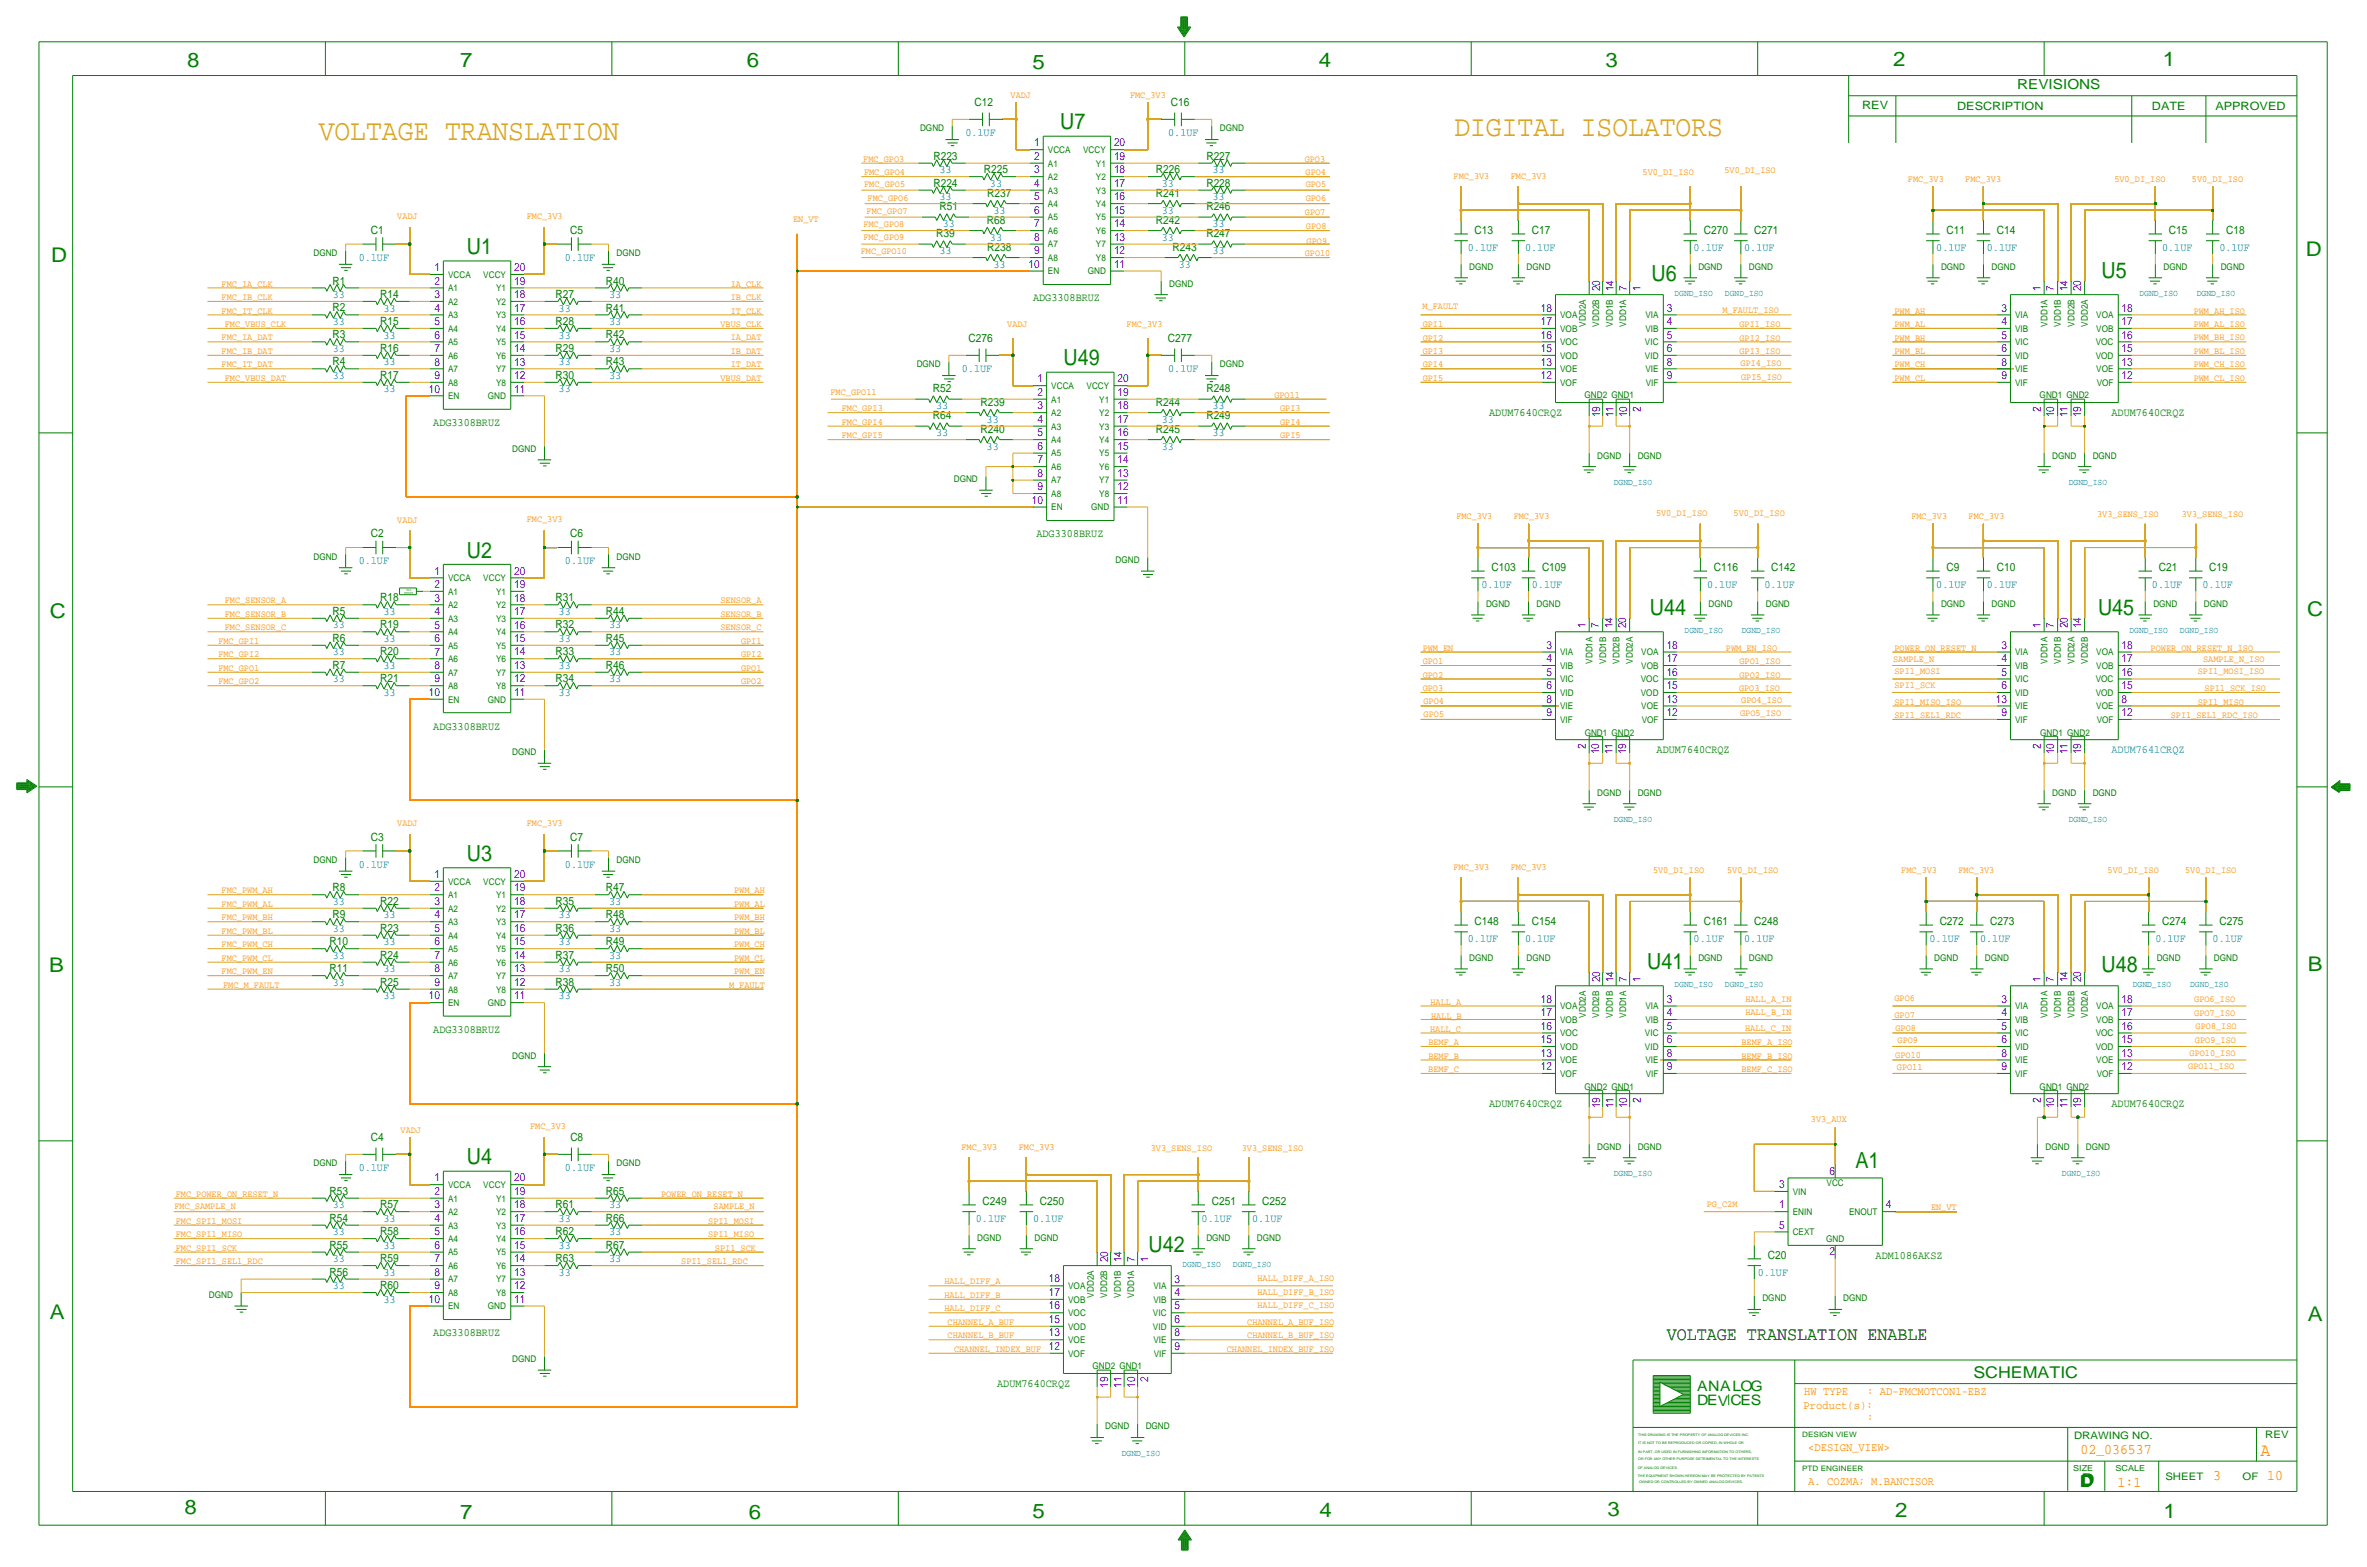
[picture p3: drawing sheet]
<svg xmlns="http://www.w3.org/2000/svg" width="892mm" height="590mm" viewBox="0 0 892 590" stroke-linecap="round" stroke-linejoin="round" font-family="sans-serif">
<defs><g id="words">
<g font-size="11.1">
<text x="120.1" y="52.6">VOLTAGE TRANSLATION</text>
<text x="548.1" y="51.3">DIGITAL ISOLATORS</text>
</g>
<g font-size="8.3">
<text x="399.5" y="48.8">U7</text>
<text x="176" y="95.8">U1</text>
<text x="622.4" y="105.9">U6</text>
<text x="791.9" y="104.6">U5</text>
<text x="400.8" y="137.7">U49</text>
<text x="176" y="210.1">U2</text>
<text x="621.7" y="231.6">U44</text>
<text x="790.7" y="231.6">U45</text>
<text x="176" y="324.4">U3</text>
<text x="620.8" y="365">U41</text>
<text x="791.9" y="366.3">U48</text>
<text x="699.2" y="439.9">A1</text>
<text x="432.8" y="471.7">U42</text>
</g>
<text font-size="8.3" fill="#008000" x="176" y="438.7">U4</text>
<g font-size="7.6">
<text x="70.6" y="25.4">8</text>
<text x="173.4" y="25.4">7</text>
<text x="281.4" y="25.1">6</text>
<text x="389.1" y="26.2">5</text>
<text x="497" y="25.4">4</text>
<text x="605" y="25.1">3</text>
<text x="713.4" y="24.9">2</text>
<text x="815" y="24.9">1</text>
<text x="19.3" y="98.8">D</text>
<text x="868.9" y="96.5">D</text>
<text x="18.8" y="232.7">C</text>
<text x="869.4" y="232.1">C</text>
<text x="869.6" y="365.8">B</text>
<text x="18.5" y="366">B</text>
<text x="18.8" y="496.8">A</text>
<text x="869.6" y="497.6">A</text>
<text x="69.6" y="570.5">8</text>
<text x="173.4" y="572.3">7</text>
<text x="282.2" y="572.3">6</text>
<text x="389.1" y="571.7">5</text>
<text x="497.3" y="571.5">4</text>
<text x="605.7" y="571.2">3</text>
<text x="714.2" y="571.5">2</text>
<text x="815.3" y="572">1</text>
</g>
<text font-size="7.1" x="628.1" y="504.7">VOLTAGE TRANSLATION ENABLE</text>
<text font-size="7" x="851.9" y="548.4">A</text>
<g font-size="6.1">
<text x="743.7" y="518.9">SCHEMATIC</text>
<text x="783.8" y="560.3">D</text>
<text x="784.3" y="559.8">D</text>
</g>
<g font-size="5.6">
<text x="784" y="547.9">02_036537</text>
<text x="834.1" y="557.5">3</text>
<text x="854.4" y="557.5">10</text>
<text x="798" y="560.1">1:1</text>
</g>
<g font-size="5.4">
<text x="639.5" y="524.2">ANALOG</text>
<text x="639.5" y="529.3">DEV</text>
<text x="652.1" y="529.3">CES</text>
</g>
<text font-size="5.2" x="760.2" y="33.5">REVISIONS</text>
<g font-size="4.4">
<text x="679.9" y="525.5">HW TYPE</text>
<text x="703.6" y="525.5">: AD-FMCMOTCON1-EBZ</text>
<text x="679.7" y="530.9">Product(s):</text>
<text x="703.6" y="535.2">:</text>
<text x="681.4" y="546.6">&lt;DESIGN_VIEW&gt;</text>
<text x="681.4" y="559.3">A. COZMA; M.BANCISOR</text>
</g>
<g font-size="4.3">
<text x="367.3" y="39.9">C12</text>
<text x="441.2" y="39.9">C16</text>
<text x="701.8" y="41.1">REV</text>
<text x="737.6" y="41.4">DESCRIPTION</text>
<text x="811" y="41.4">DATE</text>
<text x="834.8" y="41.4">APPROVED</text>
<text x="363.8" y="51.3">0.1UF</text>
<text x="440.2" y="51.3">0.1UF</text>
<text x="389.7" y="55.1">1</text>
<text x="419.8" y="55.1">20</text>
<text x="351.7" y="60.2">R223</text>
<text x="354" y="65.3">33</text>
<text x="370.8" y="65.3">R225</text>
<text x="389.7" y="65.3">3</text>
<text x="389.7" y="60.2">2</text>
<text x="419.8" y="65.3">18</text>
<text x="419.8" y="60.2">19</text>
<text x="435.6" y="65.3">R226</text>
<text x="454.6" y="60.2">R227</text>
<text x="456.9" y="65.3">33</text>
<text x="351.7" y="70.4">R224</text>
<text x="373.1" y="70.4">33</text>
<text x="389.7" y="70.4">4</text>
<text x="419.8" y="70.4">17</text>
<text x="437.8" y="70.4">33</text>
<text x="454.6" y="70.4">R228</text>
<text x="354" y="75.4">33</text>
<text x="372.1" y="74.2">R237</text>
<text x="389.7" y="75.5">5</text>
<text x="419.8" y="75.4">16</text>
<text x="435.6" y="74.2">R241</text>
<text x="456.9" y="75.4">33</text>
<text x="354.1" y="79.2">R51</text>
<text x="374.3" y="80.5">33</text>
<text x="389.7" y="80.5">6</text>
<text x="419.8" y="80.5">15</text>
<text x="437.8" y="80.5">33</text>
<text x="454.6" y="79.2">R246</text>
<text x="139.7" y="88.1">C1</text>
<text x="214.9" y="88.1">C5</text>
<text x="352.8" y="89.4">R39</text>
<text x="355.3" y="85.6">33</text>
<text x="371.9" y="84.3">R68</text>
<text x="389.7" y="85.6">7</text>
<text x="419.8" y="85.6">14</text>
<text x="435.6" y="84.3">R242</text>
<text x="454.6" y="89.4">R247</text>
<text x="456.9" y="85.6">33</text>
<text x="555.7" y="88.1">C13</text>
<text x="577.3" y="88.1">C17</text>
<text x="642.1" y="88.1">C270</text>
<text x="661.1" y="88.1">C271</text>
<text x="733.5" y="88.1">C11</text>
<text x="752.5" y="88.1">C14</text>
<text x="817.3" y="88.1">C15</text>
<text x="838.9" y="88.1">C18</text>
<text x="354" y="95.8">33</text>
<text x="372.1" y="94.5">R238</text>
<text x="373.1" y="90.7">33</text>
<text x="389.7" y="95.8">9</text>
<text x="389.7" y="90.7">8</text>
<text x="419.8" y="95.8">12</text>
<text x="419.8" y="90.7">13</text>
<text x="437.8" y="90.7">33</text>
<text x="441.9" y="94.5">R243</text>
<text x="456.9" y="95.8">33</text>
<text x="729.7" y="94.5">0.1UF</text>
<text x="748.7" y="94.5">0.1UF</text>
<text x="814.8" y="94.5">0.1UF</text>
<text x="836.4" y="94.5">0.1UF</text>
<text x="135.2" y="98.3">0.1UF</text>
<text x="212.9" y="98.3">0.1UF</text>
<text x="374.3" y="100.8">33</text>
<text x="387.6" y="100.9">10</text>
<text x="419.8" y="100.9">11</text>
<text x="444.2" y="100.8">33</text>
<text x="125.3" y="107.2">R1</text>
<text x="163.7" y="102.1">1</text>
<text x="193.8" y="107.2">19</text>
<text x="193.8" y="102.1">20</text>
<text x="228.3" y="107.2">R40</text>
<text x="125.4" y="112.3">33</text>
<text x="143.3" y="112.3">R14</text>
<text x="193.8" y="112.3">18</text>
<text x="209.3" y="112.3">R27</text>
<text x="229.6" y="112.3">33</text>
<text x="603" y="109.7" transform="rotate(-90 603 109.7)">20</text>
<text x="608.1" y="109.7" transform="rotate(-90 608.1 109.7)">14</text>
<text x="613.2" y="109.7" transform="rotate(-90 613.2 109.7)">7</text>
<text x="618.3" y="109.7" transform="rotate(-90 618.3 109.7)">1</text>
<text x="769.1" y="109.7" transform="rotate(-90 769.1 109.7)">1</text>
<text x="774.1" y="109.7" transform="rotate(-90 774.1 109.7)">7</text>
<text x="779.2" y="109.7" transform="rotate(-90 779.2 109.7)">14</text>
<text x="784.3" y="109.7" transform="rotate(-90 784.3 109.7)">20</text>
<text x="125.3" y="117.3">R2</text>
<text x="144.5" y="117.3">33</text>
<text x="193.8" y="117.4">17</text>
<text x="210.5" y="117.3">33</text>
<text x="228.3" y="117.3">R41</text>
<text x="754.2" y="117.4">3</text>
<text x="799.5" y="117.4">18</text>
<text x="125.4" y="122.4">33</text>
<text x="143.3" y="122.4">R15</text>
<text x="163.7" y="122.4">5</text>
<text x="193.8" y="122.4">16</text>
<text x="209.3" y="122.4">R28</text>
<text x="229.6" y="122.4">33</text>
<text x="754.2" y="122.5">4</text>
<text x="799.5" y="122.4">17</text>
<text x="125.3" y="127.5">R3</text>
<text x="144.5" y="127.5">33</text>
<text x="163.7" y="127.5">6</text>
<text x="193.8" y="127.5">15</text>
<text x="210.5" y="127.5">33</text>
<text x="228.3" y="127.5">R42</text>
<text x="365" y="128.8">C276</text>
<text x="440.1" y="128.8">C277</text>
<text x="754.2" y="127.5">5</text>
<text x="799.5" y="127.5">16</text>
<text x="125.3" y="137.7">R4</text>
<text x="125.4" y="132.6">33</text>
<text x="143.3" y="132.6">R16</text>
<text x="144.5" y="137.7">33</text>
<text x="163.7" y="137.7">8</text>
<text x="163.7" y="132.6">7</text>
<text x="193.8" y="137.7">13</text>
<text x="193.8" y="132.6">14</text>
<text x="209.3" y="132.6">R29</text>
<text x="210.5" y="137.7">33</text>
<text x="228.3" y="137.7">R43</text>
<text x="229.6" y="132.6">33</text>
<text x="754.2" y="137.7">8</text>
<text x="754.2" y="132.6">6</text>
<text x="799.5" y="137.7">13</text>
<text x="799.5" y="132.6">15</text>
<text x="125.4" y="142.7">33</text>
<text x="143.3" y="142.7">R17</text>
<text x="163.7" y="142.8">9</text>
<text x="193.8" y="142.7">12</text>
<text x="209.3" y="142.7">R30</text>
<text x="229.6" y="142.7">33</text>
<text x="362.5" y="140.2">0.1UF</text>
<text x="440.2" y="140.2">0.1UF</text>
<text x="754.2" y="142.8">9</text>
<text x="799.5" y="142.8">12</text>
<text x="144.5" y="147.8">33</text>
<text x="161.6" y="147.8">10</text>
<text x="193.8" y="147.8">11</text>
<text x="210.5" y="147.8">33</text>
<text x="351.5" y="147.8">R52</text>
<text x="391" y="144">1</text>
<text x="391" y="149.1">2</text>
<text x="421.1" y="149.1">19</text>
<text x="421.1" y="144">20</text>
<text x="454.6" y="147.8">R248</text>
<text x="352.7" y="154.2">33</text>
<text x="369.5" y="152.9">R239</text>
<text x="391" y="154.2">3</text>
<text x="421.1" y="154.2">18</text>
<text x="435.6" y="152.9">R244</text>
<text x="456.9" y="154.2">33</text>
<text x="618.3" y="155" transform="rotate(-90 618.3 155)">2</text>
<text x="769.1" y="155" transform="rotate(-90 769.1 155)">2</text>
<text x="351.5" y="158">R64</text>
<text x="371.8" y="159.3">33</text>
<text x="391" y="159.3">4</text>
<text x="421.1" y="159.3">17</text>
<text x="437.8" y="159.3">33</text>
<text x="454.6" y="158">R249</text>
<text x="561.2" y="156.7">ADUM7640CRQZ</text>
<text x="603" y="157.2" transform="rotate(-90 603 157.2)">19</text>
<text x="608.1" y="157.2" transform="rotate(-90 608.1 157.2)">11</text>
<text x="613.2" y="157.2" transform="rotate(-90 613.2 157.2)">10</text>
<text x="774.1" y="157.2" transform="rotate(-90 774.1 157.2)">10</text>
<text x="779.2" y="157.2" transform="rotate(-90 779.2 157.2)">11</text>
<text x="784.3" y="157.2" transform="rotate(-90 784.3 157.2)">19</text>
<text x="795.7" y="156.7">ADUM7640CRQZ</text>
<text x="352.7" y="164.3">33</text>
<text x="369.5" y="163.1">R240</text>
<text x="391" y="164.4">5</text>
<text x="421.1" y="164.3">16</text>
<text x="435.6" y="163.1">R245</text>
<text x="456.9" y="164.3">33</text>
<text x="371.8" y="169.4">33</text>
<text x="391" y="169.4">6</text>
<text x="421.1" y="169.4">15</text>
<text x="437.8" y="169.4">33</text>
<text x="391" y="179.6">8</text>
<text x="391" y="174.5">7</text>
<text x="421.1" y="179.6">13</text>
<text x="421.1" y="174.5">14</text>
<text x="391" y="184.7">9</text>
<text x="421.1" y="184.7">12</text>
<text x="388.9" y="189.7">10</text>
<text x="421.1" y="189.7">11</text>
<text x="139.7" y="202.4">C2</text>
<text x="214.9" y="202.4">C6</text>
<text x="562.1" y="215.1">C103</text>
<text x="581.1" y="215.1">C109</text>
<text x="645.9" y="215.1">C116</text>
<text x="667.5" y="215.1">C142</text>
<text x="733.5" y="215.1">C9</text>
<text x="752.6" y="215.1">C10</text>
<text x="813.5" y="215.1">C21</text>
<text x="832.6" y="215.1">C19</text>
<text x="163.7" y="216.4">1</text>
<text x="163.7" y="221.5">2</text>
<text x="193.8" y="221.5">19</text>
<text x="193.8" y="216.4">20</text>
<text x="558.2" y="221.5">0.1UF</text>
<text x="577.3" y="221.5">0.1UF</text>
<text x="643.3" y="221.5">0.1UF</text>
<text x="664.9" y="221.5">0.1UF</text>
<text x="729.7" y="221.5">0.1UF</text>
<text x="748.7" y="221.5">0.1UF</text>
<text x="811" y="221.5">0.1UF</text>
<text x="830" y="221.5">0.1UF</text>
<text x="143.3" y="226.6">R18</text>
<text x="163.7" y="226.6">3</text>
<text x="193.8" y="226.6">18</text>
<text x="209.3" y="226.6">R31</text>
<text x="125.3" y="231.6">R5</text>
<text x="144.5" y="231.6">33</text>
<text x="163.7" y="231.7">4</text>
<text x="193.8" y="231.7">17</text>
<text x="210.5" y="231.6">33</text>
<text x="228.3" y="231.6">R44</text>
<text x="125.4" y="236.7">33</text>
<text x="143.3" y="236.7">R19</text>
<text x="163.7" y="236.7">5</text>
<text x="193.8" y="236.7">16</text>
<text x="209.3" y="236.7">R32</text>
<text x="229.6" y="236.7">33</text>
<text x="597.6" y="236.7" transform="rotate(-90 597.6 236.7)">1</text>
<text x="602.7" y="236.7" transform="rotate(-90 602.7 236.7)">7</text>
<text x="607.8" y="236.7" transform="rotate(-90 607.8 236.7)">14</text>
<text x="612.8" y="236.7" transform="rotate(-90 612.8 236.7)">20</text>
<text x="769.1" y="236.7" transform="rotate(-90 769.1 236.7)">1</text>
<text x="774.1" y="236.7" transform="rotate(-90 774.1 236.7)">7</text>
<text x="779.2" y="236.7" transform="rotate(-90 779.2 236.7)">20</text>
<text x="784.3" y="236.7" transform="rotate(-90 784.3 236.7)">14</text>
<text x="125.3" y="241.8">R6</text>
<text x="144.5" y="241.8">33</text>
<text x="163.7" y="241.8">6</text>
<text x="193.8" y="241.8">15</text>
<text x="210.5" y="241.8">33</text>
<text x="228.3" y="241.8">R45</text>
<text x="754.2" y="244.4">3</text>
<text x="799.5" y="244.4">18</text>
<text x="125.3" y="252">R7</text>
<text x="125.4" y="246.9">33</text>
<text x="143.3" y="246.9">R20</text>
<text x="144.5" y="252">33</text>
<text x="163.7" y="252">8</text>
<text x="163.7" y="246.9">7</text>
<text x="193.8" y="252">13</text>
<text x="193.8" y="246.9">14</text>
<text x="209.3" y="246.9">R33</text>
<text x="210.5" y="252">33</text>
<text x="228.3" y="252">R46</text>
<text x="229.6" y="246.9">33</text>
<text x="754.2" y="249.4">4</text>
<text x="799.5" y="249.4">17</text>
<text x="125.4" y="257">33</text>
<text x="143.3" y="257">R21</text>
<text x="163.7" y="257.1">9</text>
<text x="193.8" y="257">12</text>
<text x="209.3" y="257">R34</text>
<text x="229.6" y="257">33</text>
<text x="754.2" y="254.5">5</text>
<text x="799.5" y="254.5">16</text>
<text x="144.5" y="262.1">33</text>
<text x="161.6" y="262.1">10</text>
<text x="193.8" y="262.1">11</text>
<text x="210.5" y="262.1">33</text>
<text x="754.2" y="259.6">6</text>
<text x="799.5" y="259.6">15</text>
<text x="752.1" y="264.7">13</text>
<text x="754.2" y="269.8">9</text>
<text x="799.5" y="269.7">12</text>
<text x="799.5" y="264.7">8</text>
<text x="597.6" y="282" transform="rotate(-90 597.6 282)">2</text>
<text x="602.7" y="284.2" transform="rotate(-90 602.7 284.2)">10</text>
<text x="607.8" y="284.2" transform="rotate(-90 607.8 284.2)">11</text>
<text x="612.8" y="284.2" transform="rotate(-90 612.8 284.2)">19</text>
<text x="624.3" y="283.7">ADUM7640CRQZ</text>
<text x="769.1" y="282" transform="rotate(-90 769.1 282)">2</text>
<text x="774.1" y="284.2" transform="rotate(-90 774.1 284.2)">10</text>
<text x="779.2" y="284.2" transform="rotate(-90 779.2 284.2)">11</text>
<text x="784.3" y="284.2" transform="rotate(-90 784.3 284.2)">19</text>
<text x="795.7" y="283.7">ADUM7641CRQZ</text>
<text x="139.7" y="316.7">C3</text>
<text x="214.9" y="316.7">C7</text>
<text x="125.3" y="335.8">R8</text>
<text x="228.3" y="335.8">R47</text>
<text x="125.4" y="340.9">33</text>
<text x="143.3" y="340.9">R22</text>
<text x="209.3" y="340.9">R35</text>
<text x="229.6" y="340.9">33</text>
<text x="125.3" y="345.9">R9</text>
<text x="144.5" y="345.9">33</text>
<text x="210.5" y="345.9">33</text>
<text x="228.3" y="345.9">R48</text>
<text x="125.4" y="351">33</text>
<text x="143.3" y="351">R23</text>
<text x="209.3" y="351">R36</text>
<text x="229.6" y="351">33</text>
<text x="555.7" y="348.5">C148</text>
<text x="577.3" y="348.5">C154</text>
<text x="642.1" y="348.5">C161</text>
<text x="661.1" y="348.5">C248</text>
<text x="731" y="348.5">C272</text>
<text x="750" y="348.5">C273</text>
<text x="814.8" y="348.5">C274</text>
<text x="836.4" y="348.5">C275</text>
<text x="124.2" y="356.1">R10</text>
<text x="144.5" y="356.1">33</text>
<text x="210.5" y="356.1">33</text>
<text x="228.3" y="356.1">R49</text>
<text x="553.2" y="354.8">0.1UF</text>
<text x="574.8" y="354.8">0.1UF</text>
<text x="638.3" y="354.8">0.1UF</text>
<text x="657.3" y="354.8">0.1UF</text>
<text x="833.8" y="354.8">0.1UF</text>
<text x="125.4" y="361.2">33</text>
<text x="143.3" y="361.2">R24</text>
<text x="209.3" y="361.2">R37</text>
<text x="229.6" y="361.2">33</text>
<text x="124.2" y="366.3">R11</text>
<text x="125.4" y="371.3">33</text>
<text x="143.3" y="371.3">R25</text>
<text x="144.5" y="366.3">33</text>
<text x="209.3" y="371.3">R38</text>
<text x="210.5" y="366.3">33</text>
<text x="228.3" y="366.3">R50</text>
<text x="229.6" y="371.3">33</text>
<text x="603" y="370.1" transform="rotate(-90 603 370.1)">20</text>
<text x="608.1" y="370.1" transform="rotate(-90 608.1 370.1)">14</text>
<text x="613.2" y="370.1" transform="rotate(-90 613.2 370.1)">7</text>
<text x="618.3" y="370.1" transform="rotate(-90 618.3 370.1)">1</text>
<text x="769.1" y="370.1" transform="rotate(-90 769.1 370.1)">1</text>
<text x="774.1" y="370.1" transform="rotate(-90 774.1 370.1)">7</text>
<text x="779.2" y="370.1" transform="rotate(-90 779.2 370.1)">14</text>
<text x="784.3" y="370.1" transform="rotate(-90 784.3 370.1)">20</text>
<text x="144.5" y="376.4">33</text>
<text x="210.5" y="376.4">33</text>
<text x="754.2" y="377.7">3</text>
<text x="799.5" y="377.7">18</text>
<text x="754.2" y="382.8">4</text>
<text x="799.5" y="382.8">17</text>
<text x="754.2" y="387.9">5</text>
<text x="799.5" y="387.9">16</text>
<text x="754.2" y="393">6</text>
<text x="799.5" y="392.9">15</text>
<text x="754.2" y="398">8</text>
<text x="799.5" y="398">13</text>
<text x="754.2" y="403.1">9</text>
<text x="799.5" y="403.1">12</text>
<text x="603" y="417.5" transform="rotate(-90 603 417.5)">19</text>
<text x="608.1" y="417.5" transform="rotate(-90 608.1 417.5)">11</text>
<text x="613.2" y="417.5" transform="rotate(-90 613.2 417.5)">10</text>
<text x="618.3" y="415.4" transform="rotate(-90 618.3 415.4)">2</text>
<text x="769.1" y="415.4" transform="rotate(-90 769.1 415.4)">2</text>
<text x="774.1" y="417.5" transform="rotate(-90 774.1 417.5)">10</text>
<text x="779.2" y="417.5" transform="rotate(-90 779.2 417.5)">11</text>
<text x="784.3" y="417.5" transform="rotate(-90 784.3 417.5)">19</text>
<text x="795.7" y="417.1">ADUM7640CRQZ</text>
<text x="139.7" y="429.8">C4</text>
<text x="214.9" y="429.8">C8</text>
<text x="163.7" y="445">1</text>
<text x="193.8" y="445">20</text>
<text x="124.2" y="450.1">R53</text>
<text x="125.4" y="455.2">33</text>
<text x="143.3" y="455.2">R57</text>
<text x="163.7" y="455.2">3</text>
<text x="163.7" y="450.1">2</text>
<text x="193.8" y="455.2">18</text>
<text x="193.8" y="450.1">19</text>
<text x="209.3" y="455.2">R61</text>
<text x="228.3" y="450.1">R65</text>
<text x="229.6" y="455.2">33</text>
<text x="370.3" y="453.9">C249</text>
<text x="391.9" y="453.9">C250</text>
<text x="456.6" y="453.9">C251</text>
<text x="475.7" y="453.9">C252</text>
<text x="124.2" y="460.2">R54</text>
<text x="144.5" y="460.2">33</text>
<text x="163.7" y="460.3">4</text>
<text x="193.8" y="460.3">17</text>
<text x="210.5" y="460.2">33</text>
<text x="228.3" y="460.3">R66</text>
<text x="367.7" y="460.2">0.1UF</text>
<text x="389.3" y="460.2">0.1UF</text>
<text x="471.9" y="460.2">0.1UF</text>
<text x="125.4" y="465.3">33</text>
<text x="143.3" y="465.3">R58</text>
<text x="163.7" y="465.4">5</text>
<text x="193.8" y="465.3">16</text>
<text x="209.3" y="465.3">R62</text>
<text x="229.6" y="465.3">33</text>
<text x="124.2" y="470.4">R55</text>
<text x="144.5" y="470.4">33</text>
<text x="163.7" y="470.4">6</text>
<text x="193.8" y="470.4">15</text>
<text x="210.5" y="470.4">33</text>
<text x="228.3" y="470.4">R67</text>
<text x="125.4" y="475.5">33</text>
<text x="143.3" y="475.5">R59</text>
<text x="163.7" y="475.5">7</text>
<text x="193.8" y="475.5">14</text>
<text x="209.3" y="475.5">R63</text>
<text x="229.6" y="475.5">33</text>
<text x="417.6" y="475.5" transform="rotate(-90 417.6 475.5)">20</text>
<text x="422.7" y="475.5" transform="rotate(-90 422.7 475.5)">14</text>
<text x="427.8" y="475.5" transform="rotate(-90 427.8 475.5)">7</text>
<text x="432.9" y="475.5" transform="rotate(-90 432.9 475.5)">1</text>
<text x="666.2" y="474.2">C20</text>
<text x="706.8" y="474.2">ADM1086AKSZ</text>
<text x="124.2" y="480.6">R56</text>
<text x="125.4" y="485.6">33</text>
<text x="143.3" y="485.6">R60</text>
<text x="144.5" y="480.6">33</text>
<text x="163.7" y="485.7">9</text>
<text x="163.7" y="480.6">8</text>
<text x="193.8" y="485.6">12</text>
<text x="193.8" y="480.6">13</text>
<text x="210.5" y="480.6">33</text>
<text x="395.2" y="483.1">18</text>
<text x="442.7" y="483.1">3</text>
<text x="144.5" y="490.7">33</text>
<text x="161.6" y="490.7">10</text>
<text x="193.8" y="490.7">11</text>
<text x="395.2" y="488.2">17</text>
<text x="442.7" y="488.2">4</text>
<text x="395.2" y="493.3">16</text>
<text x="442.7" y="493.3">5</text>
<text x="395.2" y="503.4">13</text>
<text x="395.2" y="498.4">15</text>
<text x="442.7" y="503.4">8</text>
<text x="442.7" y="498.4">6</text>
<text x="395.2" y="508.5">12</text>
<text x="442.7" y="508.5">9</text>
<text x="432.9" y="520.8" transform="rotate(-90 432.9 520.8)">2</text>
<text x="417.6" y="522.9" transform="rotate(-90 417.6 522.9)">19</text>
<text x="422.7" y="522.9" transform="rotate(-90 422.7 522.9)">11</text>
<text x="427.8" y="522.9" transform="rotate(-90 427.8 522.9)">10</text>
</g>
<g font-size="4.3" fill="#0080ff">
<text x="553.2" y="94.5">0.1UF</text>
<text x="574.7" y="94.5">0.1UF</text>
<text x="638.3" y="94.5">0.1UF</text>
<text x="657.3" y="94.5">0.1UF</text>
<text x="135.2" y="212.6">0.1UF</text>
<text x="212.9" y="212.6">0.1UF</text>
<text x="135.2" y="326.9">0.1UF</text>
<text x="212.9" y="326.9">0.1UF</text>
<text x="727.1" y="354.8">0.1UF</text>
<text x="746.2" y="354.8">0.1UF</text>
<text x="812.2" y="354.8">0.1UF</text>
<text x="135.2" y="441.2">0.1UF</text>
<text x="212.9" y="441.2">0.1UF</text>
<text x="452.8" y="460.3">0.1UF</text>
<text x="662.4" y="480.6">0.1UF</text>
</g>
<g font-size="4.3" fill="#9400d3">
<text x="163.7" y="107.3">2</text>
<text x="163.7" y="112.4">3</text>
<text x="163.7" y="117.4">4</text>
<text x="580.7" y="117.4">18</text>
<text x="628.1" y="117.4">3</text>
<text x="580.7" y="122.5">17</text>
<text x="628.1" y="122.5">4</text>
<text x="580.7" y="127.5">16</text>
<text x="628.1" y="127.5">5</text>
<text x="580.7" y="137.7">13</text>
<text x="580.7" y="132.6">15</text>
<text x="628.1" y="137.7">8</text>
<text x="628.1" y="132.6">6</text>
<text x="580.7" y="142.8">12</text>
<text x="628.1" y="142.8">9</text>
<text x="582.8" y="244.4">3</text>
<text x="628.1" y="244.4">18</text>
<text x="582.8" y="249.5">4</text>
<text x="628.1" y="249.5">17</text>
<text x="582.8" y="254.6">5</text>
<text x="628.1" y="254.5">16</text>
<text x="582.8" y="259.6">6</text>
<text x="628.1" y="259.6">15</text>
<text x="582.8" y="269.8">9</text>
<text x="582.8" y="264.7">8</text>
<text x="628.1" y="269.8">12</text>
<text x="628.1" y="264.7">13</text>
<text x="163.7" y="330.7">1</text>
<text x="163.7" y="335.8">2</text>
<text x="193.8" y="335.8">19</text>
<text x="193.8" y="330.7">20</text>
<text x="163.7" y="340.9">3</text>
<text x="193.8" y="340.9">18</text>
<text x="163.7" y="346">4</text>
<text x="193.8" y="346">17</text>
<text x="163.7" y="351.1">5</text>
<text x="193.8" y="351">16</text>
<text x="163.7" y="356.1">6</text>
<text x="193.8" y="356.1">15</text>
<text x="163.7" y="361.2">7</text>
<text x="193.8" y="361.2">14</text>
<text x="163.7" y="371.4">9</text>
<text x="163.7" y="366.3">8</text>
<text x="193.8" y="371.3">12</text>
<text x="193.8" y="366.3">13</text>
<text x="161.6" y="376.4">10</text>
<text x="193.8" y="376.4">11</text>
<text x="580.7" y="377.7">18</text>
<text x="628.1" y="377.7">3</text>
<text x="580.7" y="382.8">17</text>
<text x="628.1" y="382.8">4</text>
<text x="580.7" y="387.9">16</text>
<text x="628.1" y="387.9">5</text>
<text x="580.7" y="392.9">15</text>
<text x="628.1" y="393">6</text>
<text x="580.7" y="398">13</text>
<text x="628.1" y="398">8</text>
<text x="580.7" y="403.1">12</text>
<text x="628.1" y="403.1">9</text>
<text x="689.5" y="442.5">6</text>
<text x="670.4" y="447.5">3</text>
<text x="670.4" y="455.2">1</text>
<text x="710.6" y="455.2">4</text>
<text x="670.4" y="462.8">5</text>
<text x="689.5" y="472.9">2</text>
</g>
<g font-size="4.3" fill="#008000">
<text x="389.3" y="113.5">ADG3308BRUZ</text>
<text x="163.3" y="160.5">ADG3308BRUZ</text>
<text x="390.6" y="202.4">ADG3308BRUZ</text>
<text x="163.3" y="274.8">ADG3308BRUZ</text>
<text x="163.3" y="389.1">ADG3308BRUZ</text>
<text x="561.2" y="417.1">ADUM7640CRQZ</text>
<text x="163.3" y="503.4">ADG3308BRUZ</text>
<text x="375.8" y="522.5">ADUM7640CRQZ</text>
</g>
<g font-size="3.9">
<text x="781.6" y="542.1">DRAWING NO.</text>
<text x="853.6" y="541.8">REV</text>
<text x="816" y="557.4">SHEET</text>
<text x="845.1" y="557.5">OF</text>
</g>
<g font-size="3.6" fill="#ff8c00">
<text x="380.8" y="36.8">VADJ</text>
<text x="425.8" y="36.8">FMC_3V3</text>
<text x="325.3" y="60.9">FMC_GPO3</text>
<text x="325.6" y="66">FMC_GPO4</text>
<text x="491.7" y="60.9">GPO3</text>
<text x="492" y="66">GPO4</text>
<text x="619" y="65.9">5V0_DI_ISO</text>
<text x="649.9" y="65">5V0_DI_ISO</text>
<text x="325.7" y="70.5">FMC_GPO5</text>
<text x="492" y="70.5">GPO5</text>
<text x="547.8" y="67.3">FMC_3V3</text>
<text x="569.4" y="67.3">FMC_3V3</text>
<text x="719" y="68.6">FMC_3V3</text>
<text x="740.6" y="68.6">FMC_3V3</text>
<text x="796.8" y="68.5">5V0_DI_ISO</text>
<text x="826" y="68.5">5V0_DI_ISO</text>
<text x="326.9" y="75.6">FMC_GPO6</text>
<text x="149.7" y="82.5">VADJ</text>
<text x="198.5" y="82.5">FMC_3V3</text>
<text x="298.9" y="83.8">EN_VT</text>
<text x="326.6" y="80.6">FMC_GPO7</text>
<text x="325.4" y="85.3">FMC_GPO8</text>
<text x="275.4" y="107.9">IA_CLK</text>
<text x="275.4" y="118.1">IT_CLK</text>
<text x="536.1" y="116.5">M_FAULT</text>
<text x="649.1" y="117.8">M_FAULT_ISO</text>
<text x="713.9" y="118.1">PWM_AH</text>
<text x="826.7" y="118.1">PWM_AH_ISO</text>
<text x="271.5" y="123.2">VBUS_CLK</text>
<text x="379.6" y="123.2">VADJ</text>
<text x="424.6" y="123.2">FMC_3V3</text>
<text x="536.1" y="123.2">GPI1</text>
<text x="655.5" y="123.2">GPI1_ISO</text>
<text x="713.9" y="123.2">PWM_AL</text>
<text x="826.7" y="123.2">PWM_AL_ISO</text>
<text x="275.4" y="128.3">IA_DAT</text>
<text x="536.1" y="128.3">GPI2</text>
<text x="655.5" y="128.3">GPI2_ISO</text>
<text x="713.9" y="128.3">PWM_BH</text>
<text x="826.7" y="128.3">PWM_BH_ISO</text>
<text x="275.4" y="133.3">IB_DAT</text>
<text x="536.1" y="133.4">GPI3</text>
<text x="655.5" y="133.4">GPI3_ISO</text>
<text x="655.9" y="138">GPI4_ISO</text>
<text x="713.9" y="133.4">PWM_BL</text>
<text x="826.7" y="133.3">PWM_BL_ISO</text>
<text x="84.7" y="143.5">FMC_VBUS_DAT</text>
<text x="271.5" y="143.5">VBUS_DAT</text>
<text x="275.4" y="138.4">IT_DAT</text>
<text x="536.1" y="143.5">GPI5</text>
<text x="536.1" y="138.4">GPI4</text>
<text x="656.1" y="143.3">GPI5_ISO</text>
<text x="713.9" y="138.4">PWM_CH</text>
<text x="713.9" y="143.5">PWM_CL</text>
<text x="826.7" y="143.5">PWM_CL_ISO</text>
<text x="826.7" y="138.4">PWM_CH_ISO</text>
<text x="313" y="148.9">FMC_GPO11</text>
<text x="480.3" y="149.9">GPO11</text>
<text x="317.2" y="154.9">FMC_GPI3</text>
<text x="482.4" y="154.9">GPI3</text>
<text x="317.2" y="160">FMC_GPI4</text>
<text x="482.4" y="160">GPI4</text>
<text x="317.2" y="165.1">FMC_GPI5</text>
<text x="482.4" y="165.1">GPI5</text>
<text x="198.5" y="196.8">FMC_3V3</text>
<text x="548.8" y="195.6">FMC_3V3</text>
<text x="570.4" y="195.6">FMC_3V3</text>
<text x="653.3" y="194.2">5V0_DI_ISO</text>
<text x="720.3" y="195.6">FMC_3V3</text>
<text x="741.9" y="195.6">FMC_3V3</text>
<text x="790.3" y="194.8">3V3_SENS_ISO</text>
<text x="822.2" y="194.9">3V3_SENS_ISO</text>
<text x="84.7" y="227.3">FMC_SENSOR_A</text>
<text x="271.5" y="227.3">SENSOR_A</text>
<text x="84.7" y="232.4">FMC_SENSOR_B</text>
<text x="271.5" y="232.4">SENSOR_B</text>
<text x="271.5" y="237.5">SENSOR_C</text>
<text x="82.3" y="242.5">FMC_GPI1</text>
<text x="279.2" y="242.6">GPI1</text>
<text x="536.1" y="245.1">PWM_EN</text>
<text x="650.4" y="245.1">PWM_EN_ISO</text>
<text x="713.9" y="245.1">POWER_ON_RESET_N</text>
<text x="810.5" y="245.1">POWER_ON_RESET_N_ISO</text>
<text x="82.3" y="247.6">FMC_GPI2</text>
<text x="279.2" y="247.6">GPI2</text>
<text x="536.1" y="250.2">GPO1</text>
<text x="655.5" y="250.2">GPO1_ISO</text>
<text x="713.4" y="249.6">SAMPLE_N</text>
<text x="830.3" y="249.6">SAMPLE_N_ISO</text>
<text x="82.3" y="252.7">FMC_GPO1</text>
<text x="82.3" y="257.8">FMC_GPO2</text>
<text x="279.2" y="257.8">GPO2</text>
<text x="279.2" y="252.7">GPO1</text>
<text x="536.1" y="255.2">GPO2</text>
<text x="655.5" y="255.2">GPO2_ISO</text>
<text x="828.2" y="254">SPI1_MOSI_ISO</text>
<text x="536.1" y="260.3">GPO3</text>
<text x="655.4" y="260.4">GPO3_ISO</text>
<text x="830.8" y="260.3">SPI1_SCK_ISO</text>
<text x="536.4" y="265.4">GPO4</text>
<text x="536.5" y="269.9">GPO5</text>
<text x="655.8" y="269.8">GPO5_ISO</text>
<text x="656.2" y="264.6">GPO4_ISO</text>
<text x="713.9" y="265.4">SPI1_MISO_ISO</text>
<text x="828.2" y="265.4">SPI1_MISO</text>
<text x="713.9" y="270.5">SPI1_SEL1_RDC</text>
<text x="818.1" y="270.5">SPI1_SEL1_RDC_ISO</text>
<text x="547.8" y="327.6">FMC_3V3</text>
<text x="569.4" y="327.7">FMC_3V3</text>
<text x="623" y="328.8">5V0_DI_ISO</text>
<text x="650.9" y="328.8">5V0_DI_ISO</text>
<text x="716.5" y="328.9">FMC_3V3</text>
<text x="738.1" y="328.9">FMC_3V3</text>
<text x="794.3" y="328.8">5V0_DI_ISO</text>
<text x="823.5" y="328.8">5V0_DI_ISO</text>
<text x="83.5" y="336.5">FMC_PWM_AH</text>
<text x="84.1" y="372.1">FMC_M_FAULT</text>
<text x="657.8" y="377.4">HALL_A_IN</text>
<text x="713.9" y="377.2">GPO6</text>
<text x="826.9" y="377.6">GPO6_ISO</text>
<text x="539.1" y="378.7">HALL_A</text>
<text x="539.3" y="383.7">HALL_B</text>
<text x="657.8" y="382.5">HALL_B_IN</text>
<text x="713.9" y="383.5">GPO7</text>
<text x="826.9" y="382.7">GPO7_ISO</text>
<text x="538.9" y="388.7">HALL_C</text>
<text x="657.6" y="388.2">HALL_C_IN</text>
<text x="714.3" y="388.6">GPO8</text>
<text x="827.4" y="387.6">GPO8_ISO</text>
<text x="538.3" y="393.7">BEMF_A</text>
<text x="656.3" y="393.7">BEMF_A_ISO</text>
<text x="715.1" y="393">GPO9</text>
<text x="827.2" y="393.1">GPO9_ISO</text>
<text x="538.3" y="398.8">BEMF_B</text>
<text x="656.3" y="398.8">BEMF_B_ISO</text>
<text x="714.2" y="398.5">GPO10</text>
<text x="825.1" y="397.9">GPO10_ISO</text>
<text x="538.3" y="403.8">BEMF_C</text>
<text x="656.3" y="403.9">BEMF_C_ISO</text>
<text x="714.8" y="403.2">GPO11</text>
<text x="824.6" y="402.9">GPO11_ISO</text>
<text x="682.4" y="422.8">3V3_AUX</text>
<text x="362.3" y="433.1">FMC_3V3</text>
<text x="383.9" y="433.1">FMC_3V3</text>
<text x="433.7" y="433.7">3V3_SENS_ISO</text>
<text x="468" y="433.6">3V3_SENS_ISO</text>
<text x="65.7" y="455.3">FMC_SAMPLE_N</text>
<text x="66.2" y="450.8">FMC_POWER_ON_RESET_N</text>
<text x="249.1" y="450.8">POWER_ON_RESET_N</text>
<text x="268.9" y="455.3">SAMPLE_N</text>
<text x="66.2" y="461">FMC_SPI1_MOSI</text>
<text x="266.9" y="461">SPI1_MOSI</text>
<text x="66.2" y="466.1">FMC_SPI1_MISO</text>
<text x="266.9" y="466.1">SPI1_MISO</text>
<text x="66.2" y="471.2">FMC_SPI1_SCK</text>
<text x="269.4" y="471.2">SPI1_SCK</text>
<text x="66.2" y="476.2">FMC_SPI1_SEL1_RDC</text>
<text x="256.7" y="476.2">SPI1_SEL1_RDC</text>
<text x="355.9" y="483.9">HALL_DIFF_A</text>
<text x="473.9" y="482.6">HALL_DIFF_A_ISO</text>
<text x="355.9" y="488.9">HALL_DIFF_B</text>
<text x="473.9" y="487.7">HALL_DIFF_B_ISO</text>
<text x="473.9" y="492.7">HALL_DIFF_C_ISO</text>
<text x="357.1" y="499.1">CHANNEL_A_BUF</text>
<text x="470" y="499.1">CHANNEL_A_BUF_ISO</text>
<text x="357.1" y="504.2">CHANNEL_B_BUF</text>
<text x="359.5" y="509.3">CHANNEL_INDEX_BUF</text>
<text x="462.3" y="509.3">CHANNEL_INDEX_BUF_ISO</text>
<text x="470" y="504.2">CHANNEL_B_BUF_ISO</text>
</g>
<g font-size="3.6">
<text x="492" y="75.6">GPO6</text>
<text x="491.7" y="81.1">GPO7</text>
<text x="492.2" y="86.2">GPO8</text>
<text x="324.4" y="95.6">FMC_GPO10</text>
<text x="325.4" y="90.3">FMC_GPO9</text>
<text x="492.4" y="91.8">GPO9</text>
<text x="491.7" y="96.6">GPO10</text>
<text x="83.5" y="107.9">FMC_IA_CLK</text>
<text x="83.5" y="113">FMC_IB_CLK</text>
<text x="275.4" y="113">IB_CLK</text>
<text x="83.5" y="118.1">FMC_IT_CLK</text>
<text x="84.7" y="123.2">FMC_VBUS_CLK</text>
<text x="83.5" y="128.3">FMC_IA_DAT</text>
<text x="83.5" y="133.3">FMC_IB_DAT</text>
<text x="83.5" y="138.4">FMC_IT_DAT</text>
<text x="149.7" y="196.8">VADJ</text>
<text x="624.1" y="194.2">5V0_DI_ISO</text>
<text x="84.7" y="237.5">FMC_SENSOR_C</text>
<text x="713.9" y="254">SPI1_MOSI</text>
<text x="713.9" y="259.1">SPI1_SCK</text>
<text x="149.7" y="311.1">VADJ</text>
<text x="198.5" y="311.1">FMC_3V3</text>
<text x="83.5" y="341.6">FMC_PWM_AL</text>
<text x="276.7" y="336.5">PWM_AH</text>
<text x="276.7" y="341.6">PWM_AL</text>
<text x="83.5" y="346.7">FMC_PWM_BH</text>
<text x="276.7" y="346.7">PWM_BH</text>
<text x="83.5" y="351.8">FMC_PWM_BL</text>
<text x="276.7" y="351.8">PWM_BL</text>
<text x="83.5" y="356.9">FMC_PWM_CH</text>
<text x="276.7" y="356.9">PWM_CH</text>
<text x="83.5" y="361.9">FMC_PWM_CL</text>
<text x="276.7" y="361.9">PWM_CL</text>
<text x="83.5" y="367">FMC_PWM_EN</text>
<text x="276.7" y="367">PWM_EN</text>
<text x="274.7" y="372.1">M_FAULT</text>
<text x="199.8" y="425.5">FMC_3V3</text>
<text x="151" y="426.7">VADJ</text>
<text x="643.2" y="454.9">PG_C2M</text>
<text x="727.7" y="455.8">EN_VT</text>
<text x="355.9" y="494">HALL_DIFF_C</text>
</g>
<g font-size="3.5">
<text x="346.7" y="49.5">DGND</text>
<text x="459.7" y="49.5">DGND</text>
<text x="408.2" y="57.7">VCCY</text>
<text x="413" y="62.7">Y1</text>
<text x="413" y="67.8">Y2</text>
<text x="413" y="72.9">Y3</text>
<text x="413" y="78">Y4</text>
<text x="413" y="83.1">Y5</text>
<text x="413" y="88.1">Y6</text>
<text x="413" y="93.2">Y7</text>
<text x="118.1" y="96.5">DGND</text>
<text x="232.4" y="96.5">DGND</text>
<text x="413" y="98.3">Y8</text>
<text x="553.7" y="101.6">DGND</text>
<text x="575.3" y="101.6">DGND</text>
<text x="640" y="101.6">DGND</text>
<text x="659.1" y="101.6">DGND</text>
<text x="731.5" y="101.6">DGND</text>
<text x="750.5" y="101.6">DGND</text>
<text x="836.9" y="101.6">DGND</text>
<text x="168.9" y="104.6">VCCA</text>
<text x="440.6" y="107.9">DGND</text>
<text x="168.9" y="109.7">A1</text>
<text x="168.9" y="119.9">A3</text>
<text x="168.9" y="114.8">A2</text>
<text x="588" y="119.9">VOA</text>
<text x="620.1" y="119.9">VIA</text>
<text x="759.4" y="119.9">VIA</text>
<text x="168.9" y="125">A4</text>
<text x="588" y="125">VOB</text>
<text x="597.6" y="123.1" transform="rotate(-90 597.6 123.1)">VDD2A</text>
<text x="602.7" y="123.1" transform="rotate(-90 602.7 123.1)">VDD2B</text>
<text x="607.8" y="123.1" transform="rotate(-90 607.8 123.1)">VDD1B</text>
<text x="612.9" y="123.1" transform="rotate(-90 612.9 123.1)">VDD1A</text>
<text x="620.1" y="125">VIB</text>
<text x="759.4" y="125">VIB</text>
<text x="771.6" y="123.1" transform="rotate(-90 771.6 123.1)">VDD1A</text>
<text x="776.7" y="123.1" transform="rotate(-90 776.7 123.1)">VDD1B</text>
<text x="781.8" y="123.1" transform="rotate(-90 781.8 123.1)">VDD2B</text>
<text x="786.8" y="123.1" transform="rotate(-90 786.8 123.1)">VDD2A</text>
<text x="168.9" y="130.1">A5</text>
<text x="588" y="130">VOC</text>
<text x="619.9" y="130">VIC</text>
<text x="759.4" y="130">VIC</text>
<text x="168.9" y="135.1">A6</text>
<text x="588" y="135.1">VOD</text>
<text x="619.9" y="135.1">VID</text>
<text x="759.4" y="135.1">VID</text>
<text x="168.9" y="140.2">A7</text>
<text x="345.5" y="138.4">DGND</text>
<text x="459.7" y="138.4">DGND</text>
<text x="588" y="140.2">VOE</text>
<text x="620.1" y="140.2">VIE</text>
<text x="168.9" y="145.3">A8</text>
<text x="396.2" y="146.6">VCCA</text>
<text x="409.5" y="146.6">VCCY</text>
<text x="588" y="145.3">VOF</text>
<text x="620.2" y="145.3">VIF</text>
<text x="790.2" y="145.3">VOF</text>
<text x="168.9" y="150.4">EN</text>
<text x="183.8" y="150.4">GND</text>
<text x="396.2" y="151.6">A1</text>
<text x="414.3" y="151.6">Y1</text>
<text x="597.1" y="150.1">GND2 GND1</text>
<text x="768.6" y="150.1">GND1 GND2</text>
<text x="396.2" y="161.8">A3</text>
<text x="396.2" y="156.7">A2</text>
<text x="414.3" y="156.7">Y2</text>
<text x="414.3" y="161.8">Y3</text>
<text x="396.2" y="166.9">A4</text>
<text x="414.3" y="166.9">Y4</text>
<text x="193.1" y="170.2">DGND</text>
<text x="396.2" y="172">A5</text>
<text x="414.3" y="172">Y5</text>
<text x="601.9" y="172.7">DGND</text>
<text x="617.2" y="172.7">DGND</text>
<text x="773.4" y="172.7">DGND</text>
<text x="788.6" y="172.7">DGND</text>
<text x="396.2" y="177">A6</text>
<text x="414.3" y="177">Y6</text>
<text x="359.4" y="181.6">DGND</text>
<text x="396.2" y="182.1">A7</text>
<text x="414.3" y="182.1">Y7</text>
<text x="396.2" y="187.2">A8</text>
<text x="414.3" y="187.2">Y8</text>
<text x="396.2" y="192.3">EN</text>
<text x="411.2" y="192.3">GND</text>
<text x="118.1" y="210.8">DGND</text>
<text x="232.4" y="210.8">DGND</text>
<text x="420.4" y="212.1">DGND</text>
<text x="168.9" y="218.9">VCCA</text>
<text x="168.9" y="224">A1</text>
<text x="168.9" y="229.1">A2</text>
<text x="560" y="228.6">DGND</text>
<text x="579.1" y="228.6">DGND</text>
<text x="643.8" y="228.6">DGND</text>
<text x="665.4" y="228.6">DGND</text>
<text x="731.5" y="228.6">DGND</text>
<text x="750.5" y="228.6">DGND</text>
<text x="811.5" y="228.6">DGND</text>
<text x="830.5" y="228.6">DGND</text>
<text x="168.9" y="239.3">A4</text>
<text x="168.9" y="234.2">A3</text>
<text x="168.9" y="244.4">A5</text>
<text x="168.9" y="249.4">A6</text>
<text x="588" y="252">VIB</text>
<text x="588" y="246.9">VIA</text>
<text x="600.2" y="250.1" transform="rotate(-90 600.2 250.1)">VDD1A</text>
<text x="605.2" y="250.1" transform="rotate(-90 605.2 250.1)">VDD1B</text>
<text x="610.3" y="250.1" transform="rotate(-90 610.3 250.1)">VDD2B</text>
<text x="615.4" y="250.1" transform="rotate(-90 615.4 250.1)">VDD2A</text>
<text x="618.5" y="246.9">VOA</text>
<text x="618.5" y="252">VOB</text>
<text x="759.4" y="252">VIB</text>
<text x="759.4" y="246.9">VIA</text>
<text x="771.6" y="250.1" transform="rotate(-90 771.6 250.1)">VDD1A</text>
<text x="776.7" y="250.1" transform="rotate(-90 776.7 250.1)">VDD1B</text>
<text x="781.8" y="250.1" transform="rotate(-90 781.8 250.1)">VDD2A</text>
<text x="786.8" y="250.1" transform="rotate(-90 786.8 250.1)">VDD2B</text>
<text x="168.9" y="254.5">A7</text>
<text x="588" y="257">VIC</text>
<text x="618.4" y="257">VOC</text>
<text x="759.4" y="257">VIC</text>
<text x="168.9" y="259.6">A8</text>
<text x="588" y="262.1">VID</text>
<text x="618.4" y="262.1">VOD</text>
<text x="759.4" y="262.1">VID</text>
<text x="168.9" y="264.7">EN</text>
<text x="183.8" y="264.7">GND</text>
<text x="588" y="267.2">VIE</text>
<text x="618.5" y="267.2">VOE</text>
<text x="588" y="272.3">VIF</text>
<text x="618.7" y="272.3">VOF</text>
<text x="790.2" y="272.3">VOF</text>
<text x="597.2" y="277.1">GND1 GND2</text>
<text x="768.8" y="277.1">GND1 GND2</text>
<text x="193.1" y="284.5">DGND</text>
<text x="601.9" y="299.7">DGND</text>
<text x="617.2" y="299.7">DGND</text>
<text x="773.4" y="299.7">DGND</text>
<text x="788.6" y="299.7">DGND</text>
<text x="118.1" y="325.1">DGND</text>
<text x="232.4" y="325.1">DGND</text>
<text x="168.9" y="333.2">VCCA</text>
<text x="168.9" y="338.3">A1</text>
<text x="168.9" y="343.4">A2</text>
<text x="168.9" y="353.6">A4</text>
<text x="168.9" y="348.5">A3</text>
<text x="168.9" y="358.7">A5</text>
<text x="168.9" y="363.7">A6</text>
<text x="553.7" y="362">DGND</text>
<text x="575.3" y="362">DGND</text>
<text x="640" y="362">DGND</text>
<text x="659.1" y="362">DGND</text>
<text x="728.9" y="362">DGND</text>
<text x="748" y="362">DGND</text>
<text x="812.7" y="362">DGND</text>
<text x="168.9" y="368.8">A7</text>
<text x="168.9" y="373.9">A8</text>
<text x="168.9" y="379">EN</text>
<text x="183.8" y="379">GND</text>
<text x="588" y="380.2">VOA</text>
<text x="597.6" y="383.4" transform="rotate(-90 597.6 383.4)">VDD2A</text>
<text x="602.7" y="383.4" transform="rotate(-90 602.7 383.4)">VDD2B</text>
<text x="607.8" y="383.4" transform="rotate(-90 607.8 383.4)">VDD1B</text>
<text x="612.9" y="383.4" transform="rotate(-90 612.9 383.4)">VDD1A</text>
<text x="620.1" y="380.2">VIA</text>
<text x="759.4" y="380.2">VIA</text>
<text x="771.6" y="383.4" transform="rotate(-90 771.6 383.4)">VDD1A</text>
<text x="776.7" y="383.4" transform="rotate(-90 776.7 383.4)">VDD1B</text>
<text x="781.8" y="383.4" transform="rotate(-90 781.8 383.4)">VDD2B</text>
<text x="786.8" y="383.4" transform="rotate(-90 786.8 383.4)">VDD2A</text>
<text x="588" y="385.3">VOB</text>
<text x="620.1" y="385.3">VIB</text>
<text x="759.4" y="385.3">VIB</text>
<text x="588" y="390.4">VOC</text>
<text x="588" y="395.5">VOD</text>
<text x="619.9" y="395.5">VID</text>
<text x="619.9" y="390.4">VIC</text>
<text x="759.4" y="395.5">VID</text>
<text x="759.4" y="390.4">VIC</text>
<text x="193.1" y="398.8">DGND</text>
<text x="588" y="400.6">VOE</text>
<text x="620.1" y="400.6">VIE</text>
<text x="588" y="405.6">VOF</text>
<text x="620.2" y="405.6">VIF</text>
<text x="790.2" y="405.6">VOF</text>
<text x="597.1" y="410.5">GND2 GND1</text>
<text x="768.6" y="410.5">GND1 GND2</text>
<text x="601.9" y="433.1">DGND</text>
<text x="617.2" y="433.1">DGND</text>
<text x="786.1" y="433.1">DGND</text>
<text x="118.1" y="439.4">DGND</text>
<text x="232.4" y="439.4">DGND</text>
<text x="168.9" y="447.5">VCCA</text>
<text x="688.3" y="446.8">VCC</text>
<text x="168.9" y="452.6">A1</text>
<text x="675.6" y="450.1">VIN</text>
<text x="168.9" y="457.7">A2</text>
<text x="675.6" y="457.7">ENIN</text>
<text x="696.8" y="457.7">ENOUT</text>
<text x="168.9" y="467.9">A4</text>
<text x="168.9" y="462.8">A3</text>
<text x="368.2" y="467.4">DGND</text>
<text x="389.8" y="467.4">DGND</text>
<text x="454.6" y="467.4">DGND</text>
<text x="473.7" y="467.4">DGND</text>
<text x="675.6" y="465.3">CEXT</text>
<text x="688.2" y="467.9">GND</text>
<text x="168.9" y="473">A5</text>
<text x="168.9" y="478">A6</text>
<text x="168.9" y="483.1">A7</text>
<text x="402.5" y="485.6">VOA</text>
<text x="434.7" y="485.6">VIA</text>
<text x="78.8" y="489">DGND</text>
<text x="168.9" y="488.2">A8</text>
<text x="402.5" y="490.7">VOB</text>
<text x="412.2" y="488.8" transform="rotate(-90 412.2 488.8)">VDD2A</text>
<text x="417.3" y="488.8" transform="rotate(-90 417.3 488.8)">VDD2B</text>
<text x="422.4" y="488.8" transform="rotate(-90 422.4 488.8)">VDD1B</text>
<text x="427.4" y="488.8" transform="rotate(-90 427.4 488.8)">VDD1A</text>
<text x="434.7" y="490.7">VIB</text>
<text x="664.2" y="490.2">DGND</text>
<text x="694.6" y="490.2">DGND</text>
<text x="168.9" y="493.3">EN</text>
<text x="183.8" y="493.3">GND</text>
<text x="402.5" y="495.8">VOC</text>
<text x="434.5" y="495.8">VIC</text>
<text x="402.5" y="500.9">VOD</text>
<text x="434.5" y="500.9">VID</text>
<text x="402.5" y="506">VOE</text>
<text x="434.6" y="506">VIE</text>
<text x="193.1" y="513.1">DGND</text>
<text x="402.5" y="511">VOF</text>
<text x="411.7" y="515.9">GND2 GND1</text>
<text x="434.8" y="511">VIF</text>
<text x="416.5" y="538.5">DGND</text>
<text x="431.7" y="538.5">DGND</text>
</g>
<g font-size="3.5" fill="#008000">
<text x="394.9" y="57.7">VCCA</text>
<text x="394.9" y="62.7">A1</text>
<text x="394.9" y="67.8">A2</text>
<text x="394.9" y="78">A4</text>
<text x="394.9" y="72.9">A3</text>
<text x="394.9" y="83.1">A5</text>
<text x="394.9" y="88.1">A6</text>
<text x="394.9" y="93.2">A7</text>
<text x="394.9" y="98.3">A8</text>
<text x="815.3" y="101.6">DGND</text>
<text x="182.1" y="104.6">VCCY</text>
<text x="394.9" y="103.4">EN</text>
<text x="409.9" y="103.4">GND</text>
<text x="186.9" y="109.7">Y1</text>
<text x="186.9" y="114.8">Y2</text>
<text x="186.9" y="119.9">Y3</text>
<text x="790" y="119.9">VOA</text>
<text x="186.9" y="125">Y4</text>
<text x="790" y="125">VOB</text>
<text x="186.9" y="130.1">Y5</text>
<text x="789.8" y="130">VOC</text>
<text x="186.9" y="135.1">Y6</text>
<text x="789.8" y="135.1">VOD</text>
<text x="186.9" y="140.2">Y7</text>
<text x="759.4" y="140.2">VIE</text>
<text x="790" y="140.2">VOE</text>
<text x="186.9" y="145.3">Y8</text>
<text x="759.4" y="145.3">VIF</text>
<text x="182.1" y="218.9">VCCY</text>
<text x="186.9" y="224">Y1</text>
<text x="186.9" y="229.1">Y2</text>
<text x="186.9" y="234.2">Y3</text>
<text x="186.9" y="239.3">Y4</text>
<text x="186.9" y="244.4">Y5</text>
<text x="186.9" y="249.4">Y6</text>
<text x="790" y="246.9">VOA</text>
<text x="790" y="252">VOB</text>
<text x="186.9" y="254.5">Y7</text>
<text x="789.8" y="257">VOC</text>
<text x="186.9" y="259.6">Y8</text>
<text x="789.8" y="262.1">VOD</text>
<text x="759.4" y="267.2">VIE</text>
<text x="790" y="267.2">VOE</text>
<text x="759.4" y="272.3">VIF</text>
<text x="182.1" y="333.2">VCCY</text>
<text x="186.9" y="338.3">Y1</text>
<text x="186.9" y="343.4">Y2</text>
<text x="186.9" y="348.5">Y3</text>
<text x="186.9" y="353.6">Y4</text>
<text x="186.9" y="358.7">Y5</text>
<text x="186.9" y="363.7">Y6</text>
<text x="834.3" y="361.9">DGND</text>
<text x="186.9" y="368.8">Y7</text>
<text x="186.9" y="373.9">Y8</text>
<text x="790" y="380.2">VOA</text>
<text x="790" y="385.3">VOB</text>
<text x="789.8" y="390.4">VOC</text>
<text x="789.8" y="395.5">VOD</text>
<text x="759.4" y="400.6">VIE</text>
<text x="790" y="400.6">VOE</text>
<text x="759.4" y="405.6">VIF</text>
<text x="770.8" y="433.1">DGND</text>
<text x="182.1" y="447.5">VCCY</text>
<text x="186.9" y="452.6">Y1</text>
<text x="186.9" y="457.7">Y2</text>
<text x="186.9" y="462.8">Y3</text>
<text x="186.9" y="467.9">Y4</text>
<text x="186.9" y="473">Y5</text>
<text x="186.9" y="478">Y6</text>
<text x="186.9" y="483.1">Y7</text>
<text x="186.9" y="488.2">Y8</text>
</g>
<g font-size="3.4">
<text x="631" y="111.5">DGND_ISO</text>
<text x="650.1" y="111.5">DGND_ISO</text>
<text x="806.3" y="111.5">DGND_ISO</text>
<text x="827.9" y="111.5">DGND_ISO</text>
<text x="608.1" y="182.6">DGND_ISO</text>
<text x="779.6" y="182.6">DGND_ISO</text>
<text x="634.8" y="238.5">DGND_ISO</text>
<text x="656.4" y="238.5">DGND_ISO</text>
<text x="802.5" y="238.5">DGND_ISO</text>
<text x="821.5" y="238.5">DGND_ISO</text>
<text x="608.1" y="309.6">DGND_ISO</text>
<text x="779.6" y="309.6">DGND_ISO</text>
<text x="631" y="371.9">DGND_ISO</text>
<text x="650.1" y="371.9">DGND_ISO</text>
<text x="803.7" y="371.9">DGND_ISO</text>
<text x="825.3" y="371.9">DGND_ISO</text>
<text x="608.1" y="443">DGND_ISO</text>
<text x="777.1" y="443">DGND_ISO</text>
<text x="445.6" y="477.3">DGND_ISO</text>
<text x="464.6" y="477.3">DGND_ISO</text>
<text x="422.7" y="548.4">DGND_ISO</text>
</g>
<g font-size="3.1">
<text x="781.3" y="554">SIZE</text>
<text x="797.3" y="554">SCALE</text>
</g>
<g font-size="2.8">
<text x="679.1" y="541.3">DESIGN VIEW</text>
<text x="679.1" y="554">PTD ENGINEER</text>
</g>
<g font-size="1.3">
<text x="617.3" y="541.1">THIS DRAWING IS THE PROPERTY OF ANALOG DEVICES INC.</text>
<text x="617.3" y="543.9">IT IS NOT TO BE REPRODUCED OR COPIED, IN WHOLE OR</text>
<text x="617.3" y="547.2">IN PART, OR USED IN FURNISHING INFORMATION TO OTHERS,</text>
<text x="617.3" y="550">OR FOR ANY OTHER PURPOSE DETRIMENTAL TO THE INTERESTS</text>
<text x="617.2" y="553.2">OF ANALOG DEVICES.</text>
<text x="617.2" y="556.3">THE EQUIPMENT SHOWN HEREON MAY BE PROTECTED BY PATENTS</text>
<text x="617.7" y="558.8">OWNED OR CONTROLLED BY OWNED ANALOG DEVICES.</text>
</g>
<g font-size=".9">
<text x="154.9" y="222" transform="rotate(-180 154.9 222)">PIN</text>
<text x="155.7" y="223" transform="rotate(-180 155.7 223)">SPARE</text>
</g>
</g></defs>
<!-- layer: Print Layer -->
<g fill="none" stroke="#000" stroke-width=".38">
<path d="M14.7 15.7v558.8zM14.7 15.7h862.3zM122.6 15.7v12.7zM230.6 15.7v12.7zM338.5 15.7v12.7zM443.7 10.2h1.3zM443.7 10.2l2.5 3.8zM444.2 10.4h1zM444.2 10.4l2 3.1zM444.7 10.7h.8zM444.7 10.7l1.5 2.3zM445 6.3v3.9z"/>
<path d="M445 6.3h2.5zM445.2 6.6v3.8zM445.2 6.6h2zM445.2 10.9h.5zM445.2 10.9l1 1.5zM445.5 6.9v3.8zM445.5 6.9h1.5zM445.7 11.2h.3zM445.7 7.1v3.8zM445.7 7.1h1zM445.7 11.2l.5 .7zM446 7.4v3.8z"/>
<path d="M446 7.4h.5zM446.2 7.6v4.1zM446.5 11.2h.2zM446.5 7.4v3.8zM446.5 15.7v12.7zM446.7 10.9h.5zM446.7 11.2l-.5 .7zM446.7 7.1v3.8zM447 10.7h.8zM447 6.9v3.8zM447.2 10.4h1.1zM447.2 6.6v3.8z"/>
<path d="M447.2 10.9l-1 1.5zM447.5 10.2h1.3zM447.5 6.4v3.8zM447.8 10.7l-1.6 2.3zM448.3 10.4l-2.1 3.1zM448.8 10.2l-2.6 3.8zM554.4 15.7v12.7zM662.4 15.7v12.7zM770.3 15.7v12.7zM877 15.7v558.8zM27.4 28.4v533.4zM27.4 28.4h838.2z"/>
<path d="M383 38.6v6.4zM432.5 38.6v6.4zM696.7 36.1h168.9zM696.7 28.4v25.4zM714.5 36.1v17.7zM803.4 36.1v17.7zM831.3 36.1v17.7zM865.6 28.4v533.4zM356.3 52.6h5.1zM357.1 53.8h3.8zM358.3 54.9h1.3zM358.9 47.5v5.1z"/>
<path d="M358.9 45h6.3zM358.9 45v2.5zM365.2 45h5.1zM370.3 42.4v5.1zM372.8 45h5.1zM372.8 42.4v5.1zM377.9 45h5.1zM383 45v11.4zM383 56.4h5.1zM388.1 56.4h5zM393.1 51.3h25.4zM393.1 51.3v55.9z"/>
<path d="M418.5 51.3v55.9zM418.5 56.4h5.1zM423.6 56.4h8.9zM432.5 45v11.4zM432.5 45h5.1zM437.6 45h5.1zM442.7 42.4v5.1zM445.2 45h5.1zM445.2 42.4v5.1zM450.3 45h6.3zM454.1 52.6h5.1zM454.6 53.8h3.8z"/>
<path d="M455.9 54.9h1.2zM456.6 47.5v5.1zM456.6 45v2.5zM696.7 43.7h168.9zM324.6 66.5h40.6zM324.6 61.5h21.6zM324.6 71.6h21.6zM325.8 76.7h40.7zM346.2 61.5h5zM346.2 71.6h5zM351.2 61.5l.5 1.2zM351.2 71.6l.5 1.3z"/>
<path d="M353 60.2l-1.3 2.5zM353 70.4l-1.3 2.5zM353 60.2l1.3 2.5zM353 70.4l1.3 2.5zM355.5 60.2l1.3 2.5zM355.5 70.4l1.3 2.5zM355.5 60.2l-1.2 2.5zM355.5 70.4l-1.2 2.5zM358.1 60.2l-1.3 2.5zM358.1 70.4l-1.3 2.5zM358.1 60.2l.8 1.3zM358.1 70.4l.8 1.2z"/>
<path d="M358.9 61.5h5zM358.9 71.6h5zM363.9 71.6h24.2zM363.9 61.5h24.2zM365.2 66.5h5.1zM366.5 76.7h5.1zM370.3 66.5l.5 1.3zM371.6 76.7l.5 1.3zM372.1 65.3l-1.3 2.5zM372.1 65.3l1.2 2.5zM373.3 75.4l-1.2 2.6zM373.3 75.4l1.3 2.6z"/>
<path d="M374.6 65.3l1.3 2.5zM374.6 65.3l-1.3 2.5zM375.9 75.4l1.2 2.6zM375.9 75.4l-1.3 2.6zM377.1 65.3l-1.2 2.5zM377.1 65.3l.8 1.2zM377.9 66.5h5.1zM378.4 75.4l-1.3 2.6zM378.4 75.4l.8 1.3zM379.2 76.7h5.1zM383 66.5h5.1zM384.3 76.7h3.8z"/>
<path d="M388.1 76.7h5zM388.1 71.6h5zM388.1 66.5h5zM388.1 61.5h5zM418.5 61.5h5.1zM418.5 66.5h5.1zM418.5 71.6h5.1zM418.5 76.7h5.1zM423.6 61.5h28zM423.6 71.6h28zM423.6 66.5h8.9zM423.6 76.7h8.9z"/>
<path d="M432.5 76.7h5.1zM432.5 66.5h5.1zM438.4 75.4l-.8 1.3zM438.4 65.3l-.8 1.2zM438.4 75.4l1.2 2.6zM438.4 65.3l1.2 2.5zM440.9 75.4l-1.3 2.6zM440.9 65.3l-1.3 2.5zM440.9 75.4l1.3 2.6zM440.9 65.3l1.3 2.5zM443.4 75.4l-1.2 2.6zM443.4 65.3l-1.2 2.5z"/>
<path d="M443.4 75.4l1.3 2.6zM443.4 65.3l1.3 2.5zM445.2 76.7l-.5 1.3zM445.2 66.5l-.5 1.3zM445.2 76.7h5.1zM445.2 66.5h5.1zM450.3 76.7h50.8zM450.3 66.5h50.8zM451.6 71.6h5zM451.6 61.5h5zM457.4 70.4l-.8 1.2zM457.4 60.2l-.8 1.3z"/>
<path d="M457.4 70.4l1.3 2.5zM457.4 60.2l1.3 2.5zM459.9 70.4l-1.2 2.5zM459.9 60.2l-1.2 2.5zM459.9 70.4l1.3 2.5zM459.9 60.2l1.3 2.5zM462.5 70.4l-1.3 2.5zM462.5 60.2l-1.3 2.5zM462.5 70.4l1.3 2.5zM462.5 60.2l1.3 2.5zM464.3 71.6l-.5 1.3zM464.3 61.5l-.5 1.2z"/>
<path d="M464.3 71.6h5zM464.3 61.5h5zM469.3 71.6h31.8zM469.3 61.5h31.8zM550.6 70.4v8.8zM550.6 79.2h48.3zM550.6 79.2v3.9zM572.2 70.4v6.3zM572.2 76.7h31.8zM572.2 76.7v6.4zM598.9 79.2v26.7zM604 76.7v29.2z"/>
<path d="M609 76.7h28zM609 76.7v29.2zM614.1 79.2h41.9zM614.1 79.2v26.7zM637 70.4v6.3zM637 76.7v6.4zM656 70.4v8.8zM656 79.2v3.9zM728.4 70.4v8.8zM728.4 79.2h41.9zM728.4 79.2v3.9zM747.5 70.4v6.3z"/>
<path d="M747.5 76.7h27.9zM747.5 76.7v6.4zM770.3 79.2v26.7zM775.4 76.7v29.2zM780.5 76.7h31.7zM780.5 76.7v29.2zM785.6 79.2v26.7zM785.6 79.2h48.2zM812.2 70.4v6.3zM812.2 76.7v6.4zM833.8 70.4v8.8zM833.8 79.2v3.9z"/>
<path d="M127.7 99.6h5.1zM130.3 94.5v5.1zM130.3 91.9h6.3zM130.3 91.9v2.6zM136.6 91.9h5.1zM141.7 89.4v5.1zM144.2 91.9h5.1zM144.2 89.4v5.1zM149.3 91.9h5.1zM154.4 85.6v6.3zM154.4 91.9v11.5zM167.1 98.3h25.4z"/>
<path d="M167.1 98.3v55.9zM192.5 98.3v55.9zM205.2 91.9h5.1zM205.2 85.6v6.3zM205.2 91.9v11.5zM210.3 91.9h5zM215.3 89.4v5.1zM217.9 91.9h5.1zM217.9 89.4v5.1zM223 91.9h6.3zM226.8 99.6h5.1zM229.3 94.5v5.1z"/>
<path d="M229.3 91.9v2.6zM300.4 88.1v14zM324.6 86.9h40.6zM324.6 91.9h21.6zM324.6 97h41.9zM325.8 81.8h21.6zM346.2 91.9h5zM347.4 81.8h5.1zM351.2 91.9l.5 1.3zM352.5 81.8l.5 1.3zM353 90.7l-1.3 2.5zM353 90.7l1.3 2.5z"/>
<path d="M354.3 80.5l-1.3 2.6zM354.3 80.5l1.2 2.6zM355.5 90.7l1.3 2.5zM355.5 90.7l-1.2 2.5zM356.8 80.5l1.3 2.6zM356.8 80.5l-1.3 2.6zM358.1 90.7l-1.3 2.5zM358.1 90.7l.8 1.2zM358.9 91.9h5zM359.4 80.5l-1.3 2.6zM359.4 80.5l.7 1.3zM360.1 81.8h5.1z"/>
<path d="M363.9 91.9h24.2zM365.2 81.8h22.9zM365.2 86.9h5.1zM366.5 97h5.1zM370.3 86.9l.5 1.2zM371.6 97l.5 1.3zM372.1 85.6l-1.3 2.5zM372.1 85.6l1.2 2.5zM373.3 95.8l-1.2 2.5zM373.3 95.8l1.3 2.5zM374.6 85.6l1.3 2.5zM374.6 85.6l-1.3 2.5z"/>
<path d="M375.9 95.8l1.2 2.5zM375.9 95.8l-1.3 2.5zM377.1 85.6l-1.2 2.5zM377.1 85.6l.8 1.3zM377.9 86.9h5.1zM378.4 95.8l-1.3 2.5zM378.4 95.8l.8 1.2zM379.2 97h5.1zM383 86.9h5.1zM384.3 97h3.8zM388.1 97h5zM388.1 91.9h5z"/>
<path d="M388.1 86.9h5zM388.1 81.8h5zM418.5 81.8h5.1zM418.5 86.9h5.1zM418.5 91.9h5.1zM418.5 97h5.1zM423.6 81.8h28zM423.6 86.9h8.9zM423.6 91.9h28zM423.6 97h15.3zM432.5 86.9h5.1zM438.4 85.6l-.8 1.3z"/>
<path d="M438.4 85.6l1.2 2.5zM438.9 97h5zM440.9 85.6l-1.3 2.5zM440.9 85.6l1.3 2.5zM443.4 85.6l-1.2 2.5zM443.4 85.6l1.3 2.5zM444.7 95.8l-.8 1.2zM444.7 95.8l1.3 2.5zM445.2 86.9l-.5 1.2zM445.2 86.9h5.1zM447.2 95.8l-1.2 2.5zM447.2 95.8l1.3 2.5z"/>
<path d="M449.8 95.8l-1.3 2.5zM449.8 95.8l1.3 2.5zM450.3 86.9h50.8zM451.6 97l-.5 1.3zM451.6 91.9h5zM451.6 81.8h5zM451.6 97h5zM456.6 97h44.5zM457.4 90.7l-.8 1.2zM457.4 80.5l-.8 1.3zM457.4 90.7l1.3 2.5zM457.4 80.5l1.3 2.6z"/>
<path d="M459.9 90.7l-1.2 2.5zM459.9 80.5l-1.2 2.6zM459.9 90.7l1.3 2.5zM459.9 80.5l1.3 2.6zM462.5 90.7l-1.3 2.5zM462.5 80.5l-1.3 2.6zM462.5 90.7l1.3 2.5zM462.5 80.5l1.3 2.6zM464.3 91.9l-.5 1.3zM464.3 81.8l-.5 1.3zM464.3 91.9h5zM464.3 81.8h5z"/>
<path d="M469.3 91.9h31.8zM469.3 81.8h31.8zM548.1 88.1h5.1zM548.1 90.7h5.1zM550.6 99.6v5zM550.6 90.7v5.1zM550.6 83.1v5zM550.6 95.8v3.8zM569.7 88.1h5.1zM569.7 90.7h5.1zM572.2 95.8v3.8zM572.2 99.6v5z"/>
<path d="M572.2 90.7v5.1zM572.2 83.1v5zM634.4 88.1h5.1zM634.4 90.7h5.1zM637 95.8v3.8zM637 99.6v5zM637 90.7v5.1zM637 83.1v5zM653.5 88.1h5.1zM653.5 90.7h5.1zM656 95.8v3.8zM656 99.6v5z"/>
<path d="M656 90.7v5.1zM656 83.1v5zM725.9 88.1h5.1zM725.9 90.7h5.1zM728.4 95.8v3.8zM728.4 99.6v5zM728.4 90.7v5.1zM728.4 83.1v5zM744.9 88.1h5.1zM744.9 90.7h5.1zM747.5 95.8v3.8zM747.5 99.6v5z"/>
<path d="M747.5 90.7v5.1zM747.5 83.1v5zM809.7 88.1h5.1zM809.7 90.7h5.1zM812.2 95.8v3.8zM812.2 99.6v5zM812.2 90.7v5.1zM812.2 83.1v5zM831.3 88.1h5.1zM831.3 90.7h5.1zM833.8 95.8v3.8zM833.8 99.6v5z"/>
<path d="M833.8 90.7v5.1zM833.8 83.1v5zM78.2 113.5h58.4zM78.2 118.6h39.4zM78.2 108.5h39.4zM117.6 118.6h5zM117.6 108.5h5zM122.6 118.6l.5 1.3zM122.6 108.5l.5 1.2zM124.4 117.3l-1.3 2.6zM124.4 107.2l-1.3 2.5zM124.4 117.3l1.3 2.6z"/>
<path d="M124.4 107.2l1.3 2.5zM126.9 117.3l1.3 2.6zM126.9 107.2l1.3 2.5zM126.9 117.3l-1.2 2.6zM126.9 107.2l-1.2 2.5zM128.5 100.8h3.8zM129.5 117.3l-1.3 2.6zM129.5 107.2l-1.3 2.5zM129.5 117.3l.8 1.3zM129.5 107.2l.8 1.3zM129.7 101.9h1.3zM130.3 118.6h5z"/>
<path d="M130.3 108.5h5zM135.3 108.5h26.7zM135.3 118.6h26.7zM136.6 113.5h5.1zM141.7 113.5l.5 1.3zM143.5 112.3l-1.3 2.5zM143.5 112.3l1.2 2.5zM146 112.3l1.3 2.5zM146 112.3l-1.3 2.5zM148.5 112.3l-1.2 2.5zM148.5 112.3l.8 1.2zM149.3 113.5h5.1z"/>
<path d="M154.4 103.4h7.6zM154.4 113.5h7.6zM162 118.6h5.1zM162 113.5h5.1zM162 108.5h5.1zM162 103.4h5.1zM192.5 103.4h5.1zM192.5 108.5h5.1zM192.5 113.5h5.1zM192.5 118.6h5.1zM197.6 103.4h7.6zM197.6 108.5h26.6z"/>
<path d="M197.6 118.6h26.6zM197.6 113.5h7.6zM205.2 113.5h5.1zM211 112.3l-.7 1.2zM211 112.3l1.3 2.5zM213.6 112.3l-1.3 2.5zM213.6 112.3l1.2 2.5zM216.1 112.3l-1.3 2.5zM216.1 112.3l1.3 2.5zM217.9 113.5l-.5 1.3zM217.9 113.5h5.1zM223 113.5h64.7z"/>
<path d="M224.2 118.6h5.1zM224.2 108.5h5.1zM227.3 100.8h3.8zM228.5 101.9h1.3zM230.1 117.3l-.8 1.3zM230.1 107.2l-.8 1.3zM230.1 117.3l1.2 2.6zM230.1 107.2l1.2 2.5zM232.6 117.3l-1.3 2.6zM232.6 107.2l-1.3 2.5zM232.6 117.3l1.3 2.6zM232.6 107.2l1.3 2.5z"/>
<path d="M235.2 117.3l-1.3 2.6zM235.2 107.2l-1.3 2.5zM235.2 117.3l1.2 2.6zM235.2 107.2l1.2 2.5zM236.9 118.6l-.5 1.3zM236.9 108.5l-.5 1.2zM236.9 118.6h5.1zM236.9 108.5h5.1zM242 118.6h45.7zM242 108.5h45.7zM300.4 102.1h87.7zM300.4 102.1v85.1z"/>
<path d="M388.1 102.1h5zM393.1 107.2h25.4zM418.5 102.1h5.1zM423.6 102.1h14zM435.1 111h5zM435.6 112.3h3.8zM436.8 113.3h1.3zM437.6 105.9v5.1zM437.6 102.1v3.8zM535.4 118.6h45.7zM548.1 104.6h5.1zM548.6 105.9h3.8z"/>
<path d="M549.9 106.9h1.2zM569.7 104.6h5.1zM570.2 105.9h3.8zM571.4 106.9h1.3zM581.1 118.6h5.1zM586.2 111v40.6zM586.2 111h40.6zM598.9 105.9v5.1zM604 105.9v5.1zM609 105.9v5.1zM614.1 105.9v5.1zM626.8 118.6h5.1z"/>
<path d="M626.8 111v40.6zM631.9 118.6h43.2zM634.4 104.6h5.1zM634.9 105.9h3.9zM636.2 106.9h1.3zM653.5 104.6h5.1zM654 105.9h3.8zM655.3 106.9h1.2zM713.2 118.6h39.4zM725.9 104.6h5.1zM726.4 105.9h3.8zM727.7 106.9h1.2z"/>
<path d="M744.9 104.6h5.1zM745.4 105.9h3.8zM746.7 106.9h1.3zM752.6 118.6h5zM757.6 111h40.7zM757.6 111v40.6zM770.3 105.9v5.1zM775.4 105.9v5.1zM780.5 105.9v5.1zM785.6 105.9v5.1zM798.3 118.6h5.1zM798.3 111v40.6z"/>
<path d="M803.4 118.6h43.1zM809.7 104.6h5.1zM810.2 105.9h3.8zM811.5 106.9h1.2zM831.3 104.6h5.1zM831.8 105.9h3.8zM833.1 106.9h1.2zM78.2 123.7h58.4zM78.2 133.9h58.4zM78.2 128.8h39.4zM78.2 138.9h39.4zM117.6 138.9h5z"/>
<path d="M117.6 128.8h5zM122.6 138.9l.5 1.3zM122.6 128.8l.5 1.2zM124.4 137.7l-1.3 2.5zM124.4 127.5l-1.3 2.5zM124.4 137.7l1.3 2.5zM124.4 127.5l1.3 2.5zM126.9 137.7l1.3 2.5zM126.9 127.5l1.3 2.5zM126.9 137.7l-1.2 2.5zM126.9 127.5l-1.2 2.5zM129.5 137.7l-1.3 2.5z"/>
<path d="M129.5 127.5l-1.3 2.5zM129.5 137.7l.8 1.2zM129.5 127.5l.8 1.3zM130.3 138.9h5zM130.3 128.8h5zM135.3 138.9h26.7zM135.3 128.8h26.7zM136.6 133.9h5.1zM136.6 123.7h5.1zM141.7 133.9l.5 1.2zM141.7 123.7l.5 1.3zM143.5 132.6l-1.3 2.5z"/>
<path d="M143.5 122.4l-1.3 2.6zM143.5 132.6l1.2 2.5zM143.5 122.4l1.2 2.6zM146 132.6l1.3 2.5zM146 122.4l1.3 2.6zM146 132.6l-1.3 2.5zM146 122.4l-1.3 2.6zM148.5 132.6l-1.2 2.5zM148.5 122.4l-1.2 2.6zM148.5 132.6l.8 1.3zM148.5 122.4l.8 1.3zM149.3 133.9h5.1z"/>
<path d="M149.3 123.7h5.1zM154.4 133.9h7.6zM154.4 123.7h7.6zM162 138.9h5.1zM162 133.9h5.1zM162 128.8h5.1zM162 123.7h5.1zM192.5 123.7h5.1zM192.5 128.8h5.1zM192.5 133.9h5.1zM192.5 138.9h5.1zM197.6 133.9h7.6z"/>
<path d="M197.6 138.9h26.6zM197.6 123.7h7.6zM197.6 128.8h26.6zM205.2 133.9h5.1zM205.2 123.7h5.1zM211 132.6l-.7 1.3zM211 122.4l-.7 1.3zM211 132.6l1.3 2.5zM211 122.4l1.3 2.6zM213.6 132.6l-1.3 2.5zM213.6 122.4l-1.3 2.6zM213.6 132.6l1.2 2.5z"/>
<path d="M213.6 122.4l1.2 2.6zM216.1 132.6l-1.3 2.5zM216.1 122.4l-1.3 2.6zM216.1 132.6l1.3 2.5zM216.1 122.4l1.3 2.6zM217.9 133.9l-.5 1.2zM217.9 123.7l-.5 1.3zM217.9 133.9h5.1zM217.9 123.7h5.1zM223 123.7h64.7zM223 133.9h64.7zM224.2 138.9h5.1z"/>
<path d="M224.2 128.8h5.1zM230.1 137.7l-.8 1.2zM230.1 127.5l-.8 1.3zM230.1 137.7l1.2 2.5zM230.1 127.5l1.2 2.5zM232.6 137.7l-1.3 2.5zM232.6 127.5l-1.3 2.5zM232.6 137.7l1.3 2.5zM232.6 127.5l1.3 2.5zM235.2 137.7l-1.3 2.5zM235.2 127.5l-1.3 2.5zM235.2 137.7l1.2 2.5z"/>
<path d="M235.2 127.5l1.2 2.5zM236.9 138.9l-.5 1.3zM236.9 128.8l-.5 1.2zM236.9 138.9h5.1zM236.9 128.8h5.1zM242 128.8h45.7zM242 138.9h45.7zM357.6 136.4v5.1zM357.6 133.9h6.3zM357.6 133.9v2.5zM363.9 133.9h5.1zM369 131.3v5.1z"/>
<path d="M371.6 133.9h5zM371.6 131.3v5.1zM376.6 133.9h5.1zM381.7 127.5v6.4zM381.7 133.9v11.4zM432.5 127.5v6.4zM432.5 133.9v11.4zM432.5 133.9h5.1zM437.6 133.9h5.1zM442.7 131.3v5.1zM445.2 133.9h5.1zM445.2 131.3v5.1z"/>
<path d="M450.3 133.9h6.3zM456.6 136.4v5.1zM456.6 133.9v2.5zM535.4 123.7h45.7zM535.4 128.8h45.7zM535.4 133.9h45.7zM535.4 138.9h45.7zM581.1 123.7h5.1zM581.1 128.8h5.1zM581.1 133.9h5.1zM581.1 138.9h5.1zM626.8 138.9h5.1z"/>
<path d="M626.8 133.9h5.1zM626.8 128.8h5.1zM626.8 123.7h5.1zM631.9 123.7h43.2zM631.9 138.9h43.2zM631.9 133.9h43.2zM631.9 128.8h43.2zM713.2 138.9h39.4zM713.2 133.9h39.4zM713.2 128.8h39.4zM713.2 123.7h39.4zM752.6 138.9h6.3z"/>
<path d="M752.6 138.9h5zM752.6 133.9h5zM752.6 128.8h5zM752.6 123.7h5zM798.3 123.7h5.1zM798.3 128.8h5.1zM798.3 133.9h5.1zM798.3 138.9h5.1zM803.4 123.7h43.1zM803.4 128.8h43.1zM803.4 133.9h43.1zM803.4 138.9h43.1z"/>
<path d="M78.2 144h58.4zM136.6 144h5.1zM141.7 144l.5 1.3zM143.5 142.7l-1.3 2.6zM143.5 142.7l1.2 2.6zM146 142.7l1.3 2.6zM146 142.7l-1.3 2.6zM148.5 142.7l-1.2 2.6zM148.5 142.7l.8 1.3zM149.3 144h5.1zM153.1 149.1v38.1zM153.1 149.1h8.9z"/>
<path d="M154.4 144h7.6zM162 149.1h5.1zM162 144h5.1zM167.1 154.2h25.4zM192.5 144h5.1zM192.5 149.1h5.1zM197.6 144h7.6zM197.6 149.1h7.6zM205.2 144h5.1zM205.2 149.1v19zM211 142.7l-.7 1.3zM211 142.7l1.3 2.6z"/>
<path d="M213.6 142.7l-1.3 2.6zM213.6 142.7l1.2 2.6zM216.1 142.7l-1.3 2.6zM216.1 142.7l1.3 2.6zM217.9 144l-.5 1.3zM217.9 144h5.1zM223 144h64.7zM311.9 155.4h52zM313.1 150.4h31.8zM344.9 150.4h5.1zM350 150.4l.5 1.2zM351.7 159.3l-1.2 2.5z"/>
<path d="M351.7 149.1l-1.2 2.5zM351.7 159.3l1.3 2.5zM351.7 149.1l1.3 2.5zM354.3 159.3l1.2 2.5zM354.3 149.1l1.2 2.5zM354.3 159.3l-1.3 2.5zM354.3 149.1l-1.3 2.5zM355 141.5h5.1zM355.8 142.7h3.8zM356.8 159.3l-1.3 2.5zM356.8 149.1l-1.3 2.5zM356.8 159.3l.8 1.2z"/>
<path d="M356.8 149.1l.8 1.3zM357.1 143.8h1.2zM357.6 150.4h5.1zM362.7 150.4h26.6zM363.9 155.4h5.1zM369 155.4l.5 1.3zM370.8 154.2l-1.3 2.5zM370.8 154.2l1.3 2.5zM373.3 154.2l1.3 2.5zM373.3 154.2l-1.2 2.5zM375.9 154.2l-1.3 2.5zM375.9 154.2l.7 1.2z"/>
<path d="M376.6 155.4h5.1zM381.7 145.3h7.6zM381.7 155.4h7.6zM389.3 155.4h5.1zM389.3 150.4h5.1zM389.3 145.3h5.1zM394.4 140.2h25.4zM394.4 140.2v55.9zM419.8 140.2v55.9zM419.8 145.3h5.1zM419.8 150.4h5.1zM419.8 155.4h5.1z"/>
<path d="M424.9 145.3h7.6zM424.9 150.4h26.7zM424.9 155.4h7.6zM432.5 155.4h5.1zM438.4 154.2l-.8 1.2zM438.4 154.2l1.2 2.5zM440.9 154.2l-1.3 2.5zM440.9 154.2l1.3 2.5zM443.4 154.2l-1.2 2.5zM443.4 154.2l1.3 2.5zM445.2 155.4l-.5 1.3zM445.2 155.4h5.1z"/>
<path d="M450.3 155.4h50.8zM451.6 150.4h5zM454.1 141.5h5.1zM454.6 142.7h3.8zM455.9 143.8h1.2zM457.4 159.3l-.8 1.2zM457.4 149.1l-.8 1.3zM457.4 159.3l1.3 2.5zM457.4 149.1l1.3 2.5zM459.9 159.3l-1.2 2.5zM459.9 149.1l-1.2 2.5zM459.9 159.3l1.3 2.5z"/>
<path d="M459.9 149.1l1.3 2.5zM462.5 159.3l-1.3 2.5zM462.5 149.1l-1.3 2.5zM462.5 159.3l1.3 2.5zM462.5 149.1l1.3 2.5zM464.3 150.4l-.5 1.2zM464.3 150.4h5zM469.3 150.4h30.5zM535.4 144h45.7zM581.1 144h5.1zM586.2 151.6h40.6zM598.9 151.6v5.1z"/>
<path d="M598.9 150.4v1.2zM598.9 150.4h5.1zM598.9 156.7v3.8zM604 151.6v5.1zM604 150.4v1.2zM604 156.7v3.8zM609 151.6v5.1zM609 150.4v1.2zM609 150.4h5.1zM609 156.7v3.8zM614.1 151.6v5.1zM614.1 150.4v1.2z"/>
<path d="M614.1 156.7v3.8zM626.8 144h5.1zM631.9 144h43.2zM713.2 144h39.4zM752.6 144h5zM757.6 151.6h40.7zM770.3 156.7v3.8zM770.3 151.6v5.1zM770.3 150.4h5.1zM770.3 150.4v1.2zM775.4 151.6v5.1zM775.4 150.4v1.2z"/>
<path d="M775.4 156.7v3.8zM780.5 156.7v3.8zM780.5 151.6v5.1zM780.5 150.4h5.1zM780.5 150.4v1.2zM785.6 156.7v3.8zM785.6 151.6v5.1zM785.6 150.4v1.2zM798.3 144h5.1zM803.4 144h43.1zM14.7 163.1h12.7zM202.6 173.2h5.1z"/>
<path d="M203.4 174.5h3.8zM204.7 175.5h1.2zM205.2 168.1v5.1zM311.9 165.6h52zM311.9 160.5h33zM344.9 160.5h5.1zM350 160.5l.5 1.3zM357.6 160.5h5.1zM362.7 160.5h26.6zM363.9 165.6h5.1zM369 165.6l.5 1.3zM370.8 164.3l-1.3 2.6z"/>
<path d="M370.8 164.3l1.3 2.6zM371.6 175.8h10.1zM371.6 175.8v3.8zM371.6 179.6v5.1zM373.3 164.3l1.3 2.6zM373.3 164.3l-1.2 2.6zM375.9 164.3l-1.3 2.6zM375.9 164.3l.7 1.3zM376.6 165.6h5.1zM381.7 165.6h7.6zM381.7 175.8h7.6zM381.7 170.7h7.6z"/>
<path d="M381.7 175.8v5zM381.7 170.7v5.1zM389.3 175.8h5.1zM389.3 170.7h5.1zM389.3 165.6h5.1zM389.3 160.5h5.1zM419.8 160.5h5.1zM419.8 165.6h5.1zM419.8 170.7h5.1zM419.8 175.8h5.1zM424.9 160.5h26.7zM424.9 165.6h7.6z"/>
<path d="M432.5 165.6h5.1zM438.4 164.3l-.8 1.3zM438.4 164.3l1.2 2.6zM440.9 164.3l-1.3 2.6zM440.9 164.3l1.3 2.6zM443.4 164.3l-1.2 2.6zM443.4 164.3l1.3 2.6zM445.2 165.6l-.5 1.3zM445.2 165.6h5.1zM450.3 165.6h50.8zM451.6 160.5h5zM464.3 160.5l-.5 1.3z"/>
<path d="M464.3 160.5h5zM469.3 160.5h31.8zM596.3 175.8h5.1zM596.8 177h3.9zM598.1 178.1h1.3zM598.9 160.5v10.2zM598.9 160.5h5.1zM598.9 170.7v5.1zM609 160.5h5.1zM611.6 175.8h5.1zM612.1 177h3.8zM613.4 178.1h1.2z"/>
<path d="M614.1 170.7v5.1zM614.1 160.5v10.2zM767.8 175.8h5.1zM768.3 177h3.8zM769.6 178.1h1.2zM770.3 160.5v10.2zM770.3 170.7v5.1zM770.3 160.5h5.1zM780.5 160.5h5.1zM783 175.8h5.1zM783.5 177h3.8zM784.8 178.1h1.3z"/>
<path d="M785.6 160.5v10.2zM785.6 170.7v5.1zM865.6 163.1h11.4zM153.1 187.2h147.3zM154.4 199.9v6.3zM205.2 199.9v6.3zM300.4 187.2v3.8zM300.4 191h88.9zM300.4 191v110.5zM369 184.7h5.1zM369.8 185.9h3.8zM371 186.9h1.3z"/>
<path d="M381.7 180.8h7.6zM381.7 180.8v5.1zM381.7 185.9h7.6zM389.3 191h5.1zM389.3 185.9h5.1zM389.3 180.8h5.1zM394.4 196.1h25.4zM419.8 180.8h5.1zM419.8 185.9h5.1zM419.8 191h5.1zM424.9 191h7.6zM432.5 191v19.1z"/>
<path d="M557 197.4v8.8zM576 197.4v6.3zM640.8 197.4v6.3zM662.4 197.4v8.8zM728.4 197.4v8.8zM747.5 197.4v6.3zM808.4 197.4v6.3zM827.5 197.4v8.8zM127.7 213.9h5.1zM128.5 215.1h3.8zM129.7 216.2h1.3zM130.3 208.8v5.1z"/>
<path d="M130.3 206.2h6.3zM130.3 206.2v2.6zM136.6 206.2h5.1zM141.7 203.7v5.1zM144.2 206.2h5.1zM144.2 203.7v5.1zM149.3 206.2h5.1zM154.4 206.2v11.5zM154.4 217.7h7.6zM162 217.7h5.1zM167.1 212.6h25.4zM167.1 212.6v55.9z"/>
<path d="M192.5 212.6v55.9zM192.5 217.7h5.1zM197.6 217.7h7.6zM205.2 206.2h5.1zM205.2 206.2v11.5zM210.3 206.2h5zM215.3 203.7v5.1zM217.9 206.2h5.1zM217.9 203.7v5.1zM223 206.2h6.3zM226.8 213.9h5.1zM227.3 215.1h3.8z"/>
<path d="M228.5 216.2h1.3zM229.3 208.8v5.1zM229.3 206.2v2.6zM430 215.1h5.1zM430.7 216.4h3.8zM432 217.4h1.3zM432.5 210.1v5zM554.4 215.1h5.1zM554.4 217.7h5.1zM557 217.7v5.1zM557 210.1v5zM557 206.2h41.9z"/>
<path d="M557 206.2v3.9zM573.5 215.1h5.1zM573.5 217.7h5.1zM576 217.7v5.1zM576 210.1v5zM576 203.7h28zM576 203.7v6.4zM598.9 206.2v26.7zM604 203.7v29.2zM609 203.7h31.8zM609 203.7v29.2zM614.1 206.2h48.3z"/>
<path d="M614.1 206.2v26.7zM638.3 215.1h5zM638.3 217.7h5zM640.8 217.7v5.1zM640.8 210.1v5zM640.8 203.7v6.4zM659.8 215.1h5.1zM659.8 217.7h5.1zM662.4 206.2v3.9zM662.4 217.7v5.1zM662.4 210.1v5zM725.9 215.1h5.1z"/>
<path d="M725.9 217.7h5.1zM728.4 206.2h41.9zM728.4 206.2v3.9zM728.4 217.7v5.1zM728.4 210.1v5zM744.9 215.1h5.1zM744.9 217.7h5.1zM747.5 203.7h27.9zM747.5 203.7v6.4zM747.5 217.7v5.1zM747.5 210.1v5zM770.3 206.2v26.7z"/>
<path d="M775.4 203.7v29.2zM780.5 203.7h27.9zM780.5 203.7v29.2zM785.6 206.2v26.7zM785.6 206.2h41.9zM805.9 215.1h5.1zM805.9 217.7h5.1zM808.4 203.7v6.4zM808.4 217.7v5.1zM808.4 210.1v5zM824.9 215.1h5.1zM824.9 217.7h5.1z"/>
<path d="M827.5 206.2v3.9zM827.5 217.7v5.1zM827.5 210.1v5zM78.2 227.8h58.4zM78.2 238h58.4zM78.2 232.9h39.4zM117.6 232.9h5zM122.6 232.9l.5 1.3zM124.4 231.6l-1.3 2.6zM124.4 231.6l1.3 2.6zM126.9 231.6l1.3 2.6zM126.9 231.6l-1.2 2.6z"/>
<path d="M129.5 231.6l-1.3 2.6zM129.5 231.6l.8 1.3zM130.3 232.9h5zM135.3 232.9h26.7zM136.6 238h5.1zM136.6 227.8h5.1zM141.7 238l.5 1.3zM141.7 227.8l.5 1.3zM143.5 236.7l-1.3 2.6zM143.5 226.6l-1.3 2.5zM143.5 236.7l1.2 2.6zM143.5 226.6l1.2 2.5z"/>
<path d="M146 236.7l1.3 2.6zM146 226.6l1.3 2.5zM146 236.7l-1.3 2.6zM146 226.6l-1.3 2.5zM148.5 236.7l-1.2 2.6zM148.5 226.6l-1.2 2.5zM148.5 236.7l.8 1.3zM148.5 226.6l.8 1.2zM149.3 238h5.1zM149.3 227.8h5.1zM150.6 221.5h6.3zM150.6 224h6.3z"/>
<path d="M150.6 221.5v2.5zM154.4 238h7.6zM154.4 227.8h7.6zM156.9 221.5v2.5zM156.9 222.8h2.6zM159.5 222.8h2.5zM162 238h5.1zM162 232.9h5.1zM162 227.8h5.1zM162 222.8h5.1zM192.5 222.8h5.1zM192.5 227.8h5.1z"/>
<path d="M192.5 232.9h5.1zM192.5 238h5.1zM197.6 227.8h7.6zM197.6 232.9h26.6zM197.6 238h7.6zM205.2 238h5.1zM205.2 227.8h5.1zM211 236.7l-.7 1.3zM211 226.6l-.7 1.2zM211 236.7l1.3 2.6zM211 226.6l1.3 2.5zM213.6 236.7l-1.3 2.6z"/>
<path d="M213.6 226.6l-1.3 2.5zM213.6 236.7l1.2 2.6zM213.6 226.6l1.2 2.5zM216.1 236.7l-1.3 2.6zM216.1 226.6l-1.3 2.5zM216.1 236.7l1.3 2.6zM216.1 226.6l1.3 2.5zM217.9 238l-.5 1.3zM217.9 227.8l-.5 1.3zM217.9 238h5.1zM217.9 227.8h5.1zM223 238h64.7z"/>
<path d="M223 227.8h64.7zM224.2 232.9h5.1zM230.1 231.6l-.8 1.3zM230.1 231.6l1.2 2.6zM232.6 231.6l-1.3 2.6zM232.6 231.6l1.3 2.6zM235.2 231.6l-1.3 2.6zM235.2 231.6l1.2 2.6zM236.9 232.9l-.5 1.3zM236.9 232.9h5.1zM242 232.9h45.7zM554.4 231.6h5.1z"/>
<path d="M554.9 232.9h3.8zM556.2 233.9h1.3zM557 226.6v5zM557 222.8v3.8zM573.5 231.6h5.1zM574 232.9h3.8zM575.3 233.9h1.2zM576 226.6v5zM576 222.8v3.8zM586.2 238h40.6zM586.2 238v40.6zM598.9 232.9v5.1z"/>
<path d="M604 232.9v5.1zM609 232.9v5.1zM614.1 232.9v5.1zM626.8 238v40.6zM638.3 231.6h5zM638.8 232.9h3.8zM640 233.9h1.3zM640.8 226.6v5zM640.8 222.8v3.8zM659.8 231.6h5.1zM660.3 232.9h3.9zM661.6 233.9h1.3z"/>
<path d="M662.4 222.8v3.8zM662.4 226.6v5zM725.9 231.6h5.1zM726.4 232.9h3.8zM727.7 233.9h1.2zM728.4 222.8v3.8zM728.4 226.6v5zM744.9 231.6h5.1zM745.4 232.9h3.8zM746.7 233.9h1.3zM747.5 222.8v3.8zM747.5 226.6v5z"/>
<path d="M757.6 238h40.7zM757.6 238v40.6zM770.3 232.9v5.1zM775.4 232.9v5.1zM780.5 232.9v5.1zM785.6 232.9v5.1zM798.3 238v40.6zM805.9 231.6h5.1zM806.4 232.9h3.8zM807.7 233.9h1.2zM808.4 222.8v3.8zM808.4 226.6v5z"/>
<path d="M824.9 231.6h5.1zM825.4 232.9h3.9zM826.7 233.9h1.3zM827.5 222.8v3.8zM827.5 226.6v5zM78.2 258.3h58.4zM78.2 248.2h58.4zM78.2 253.2h39.4zM78.2 243.1h39.4zM117.6 253.2h5zM117.6 243.1h5zM122.6 253.2l.5 1.3z"/>
<path d="M122.6 243.1l.5 1.2zM124.4 252l-1.3 2.5zM124.4 241.8l-1.3 2.5zM124.4 252l1.3 2.5zM124.4 241.8l1.3 2.5zM126.9 252l1.3 2.5zM126.9 241.8l1.3 2.5zM126.9 252l-1.2 2.5zM126.9 241.8l-1.2 2.5zM129.5 252l-1.3 2.5zM129.5 241.8l-1.3 2.5zM129.5 252l.8 1.2z"/>
<path d="M129.5 241.8l.8 1.3zM130.3 253.2h5zM130.3 243.1h5zM135.3 243.1h26.7zM135.3 253.2h26.7zM136.6 258.3h5.1zM136.6 248.2h5.1zM141.7 258.3l.5 1.3zM141.7 248.2l.5 1.2zM143.5 257l-1.3 2.6zM143.5 246.9l-1.3 2.5zM143.5 257l1.2 2.6z"/>
<path d="M143.5 246.9l1.2 2.5zM146 257l1.3 2.6zM146 246.9l1.3 2.5zM146 257l-1.3 2.6zM146 246.9l-1.3 2.5zM148.5 257l-1.2 2.6zM148.5 246.9l-1.2 2.5zM148.5 257l.8 1.3zM148.5 246.9l.8 1.3zM149.3 258.3h5.1zM149.3 248.2h5.1zM154.4 248.2h7.6z"/>
<path d="M154.4 258.3h7.6zM162 258.3h5.1zM162 253.2h5.1zM162 248.2h5.1zM162 243.1h5.1zM192.5 243.1h5.1zM192.5 248.2h5.1zM192.5 253.2h5.1zM192.5 258.3h5.1zM197.6 248.2h7.6zM197.6 258.3h7.6zM197.6 243.1h26.6z"/>
<path d="M197.6 253.2h26.6zM205.2 258.3h5.1zM205.2 248.2h5.1zM211 257l-.7 1.3zM211 246.9l-.7 1.3zM211 257l1.3 2.6zM211 246.9l1.3 2.5zM213.6 257l-1.3 2.6zM213.6 246.9l-1.3 2.5zM213.6 257l1.2 2.6zM213.6 246.9l1.2 2.5zM216.1 257l-1.3 2.6z"/>
<path d="M216.1 246.9l-1.3 2.5zM216.1 257l1.3 2.6zM216.1 246.9l1.3 2.5zM217.9 258.3l-.5 1.3zM217.9 248.2l-.5 1.2zM217.9 258.3h5.1zM217.9 248.2h5.1zM223 258.3h64.7zM223 248.2h64.7zM224.2 253.2h5.1zM224.2 243.1h5.1zM230.1 252l-.8 1.2z"/>
<path d="M230.1 241.8l-.8 1.3zM230.1 252l1.2 2.5zM230.1 241.8l1.2 2.5zM232.6 252l-1.3 2.5zM232.6 241.8l-1.3 2.5zM232.6 252l1.3 2.5zM232.6 241.8l1.3 2.5zM235.2 252l-1.3 2.5zM235.2 241.8l-1.3 2.5zM235.2 252l1.2 2.5zM235.2 241.8l1.2 2.5zM236.9 253.2l-.5 1.3z"/>
<path d="M236.9 243.1l-.5 1.2zM236.9 253.2h5.1zM236.9 243.1h5.1zM242 253.2h45.7zM242 243.1h45.7zM535.4 250.7h45.7zM535.4 245.6h45.7zM535.4 255.8h45.7zM581.1 255.8h5.1zM581.1 250.7h5.1zM581.1 245.6h5.1zM626.8 245.6h5.1z"/>
<path d="M626.8 250.7h5.1zM626.8 255.8h5.1zM631.9 245.6h43.2zM631.9 255.8h43.2zM631.9 250.7h43.2zM713.2 255.8h39.4zM713.2 245.6h39.4zM713.2 250.7h39.4zM752.6 255.8h5zM752.6 250.7h5zM752.6 245.6h5zM798.3 245.6h5.1z"/>
<path d="M798.3 250.7h5.1zM798.3 255.8h5.1zM803.4 255.8h55.8zM803.4 250.7h55.8zM803.4 245.6h55.8zM154.4 263.4v38.1zM154.4 263.4h7.6zM162 263.4h5.1zM167.1 268.5h25.4zM192.5 263.4h5.1zM197.6 263.4h7.6zM205.2 263.4v19z"/>
<path d="M535.4 265.9h45.7zM535.4 271h45.7zM535.4 260.9h45.7zM581.1 265.9h6.4zM581.1 271h5.1zM581.1 265.9h5.1zM581.1 260.9h5.1zM586.2 278.6h40.6zM598.9 278.6v5.1zM598.9 277.4h5.1zM598.9 277.4v1.2zM604 278.6v5.1z"/>
<path d="M604 277.4v1.2zM609 278.6v5.1zM609 277.4h5.1zM609 277.4v1.2zM614.1 278.6v5.1zM614.1 277.4v1.2zM626.8 260.9h5.1zM626.8 265.9h5.1zM626.8 271h5.1zM631.9 271h43.2zM631.9 265.9h43.2zM631.9 260.9h43.2z"/>
<path d="M713.2 265.9h39.4zM713.2 271h39.4zM713.2 260.9h39.4zM752.6 271h5zM752.6 265.9h5zM752.6 260.9h5zM757.6 278.6h40.7zM770.3 278.6v5.1zM770.3 277.4h5.1zM770.3 277.4v1.2zM775.4 278.6v5.1zM775.4 277.4v1.2z"/>
<path d="M780.5 278.6v5.1zM780.5 277.4h5.1zM780.5 277.4v1.2zM785.6 278.6v5.1zM785.6 277.4v1.2zM798.3 260.9h5.1zM798.3 265.9h5.1zM798.3 271h5.1zM803.4 265.9h55.8zM803.4 271h55.8zM803.4 260.9h55.8zM6.3 294.9h3.8z"/>
<path d="M6.3 294.9v2.5zM6.3 297.4h3.8zM6.6 295.1v2.1zM6.6 295.1h3.8zM6.6 297.2h3.8zM6.8 296.9h3.8zM6.8 295.4v1.5zM6.8 295.4h3.8zM7.1 296.7h3.8zM7.1 295.7v1zM7.1 295.7h3.8zM7.3 296.4h3.8z"/>
<path d="M7.3 295.9v.5zM7.3 295.9h3.8zM7.6 296.2h4zM10.1 297.4v1.3zM10.1 298.7l3.8-2.5zM10.1 293.6l3.8 2.6zM10.1 293.6v1.3zM10.4 298.2l3-2zM10.4 297.2v1zM10.4 294.1v1zM10.4 294.1l3 2.1zM10.6 297.7l2.3-1.5z"/>
<path d="M10.6 296.9v.8zM10.6 294.6v.8zM10.6 294.6l2.3 1.6zM10.9 295.1v.6zM10.9 295.1l1.5 1.1zM10.9 296.7v.5zM10.9 297.2l1.5-1zM11.1 296.7l.8-.5zM11.1 295.7v.2zM11.1 295.7l.8 .5zM11.1 296.4v.3zM14.7 296.4h12.7z"/>
<path d="M202.6 287.5h5.1zM203.4 288.8h3.8zM204.7 289.8h1.2zM205.2 282.4v5.1zM598.9 283.7v3.8zM598.9 287.5v10.2zM598.9 287.5h5.1zM598.9 297.7v5.1zM604 283.7v3.8zM609 283.7v3.8zM609 287.5h5.1zM614.1 297.7v5.1z"/>
<path d="M614.1 283.7v3.8zM614.1 287.5v10.2zM770.3 283.7v3.8zM770.3 287.5v10.2zM770.3 297.7v5.1zM770.3 287.5h5.1zM775.4 283.7v3.8zM780.5 287.5h5.1zM780.5 283.7v3.8zM785.6 283.7v3.8zM785.6 287.5v10.2zM785.6 297.7v5.1z"/>
<path d="M865.6 296.4h11.4zM878.5 296.5l3-2zM878.5 296.5l3 2.1zM878.7 296.5l3.1 1.8zM878.7 296.5l3.1-2.5zM879 296.5l2.3-1.5zM879 296.5l2.3 1.5zM879.5 296.5l1.5 1zM879.5 296.5l1.5-1zM880 296.5l.8 .5zM880 296.5l.8-.5zM880.3 296.5h4z"/>
<path d="M880.8 296.3h3.8zM880.8 296v.3zM880.8 296.8v.2zM880.8 296.8h3.8zM881 296h3.8zM881 295.5v.5zM881 297v.5zM881 297h3.8zM881.3 297.3h3.8zM881.3 295.8h3.8zM881.3 295v.8zM881.3 297.3v.7z"/>
<path d="M881.5 297.5h3.8zM881.5 295.5h3.8zM881.5 294.5v1zM881.5 297.5v1.1zM881.8 297.8h3.8zM881.8 297.8v.5zM881.8 294v1.2zM881.8 295.2h3.8zM884.6 296.3v.5zM884.8 296v1zM885.1 295.8v1.5zM885.3 295.5v2z"/>
<path d="M885.6 295.2v2.6zM141.7 318v5.1zM144.2 318v5.1zM154.4 301.5h146zM154.4 314.2v6.3zM205.2 314.2v6.3zM215.3 318v5.1zM217.9 318v5.1zM300.4 301.5v114.3zM596.3 302.8h5.1zM596.8 304h3.9zM598.1 305.1h1.3z"/>
<path d="M611.6 302.8h5.1zM612.1 304h3.8zM613.4 305.1h1.2zM767.8 302.8h5.1zM768.3 304h3.8zM769.6 305.1h1.2zM783 302.8h5.1zM783.5 304h3.8zM784.8 305.1h1.3zM78.2 337.1h39.4zM117.6 337.1h5zM122.6 337.1l.5 1.2z"/>
<path d="M124.4 335.8l-1.3 2.5zM124.4 335.8l1.3 2.5zM126.9 335.8l1.3 2.5zM126.9 335.8l-1.2 2.5zM127.7 328.2h5.1zM128.5 329.4h3.8zM129.5 335.8l-1.3 2.5zM129.5 335.8l.8 1.3zM129.7 330.5h1.3zM130.3 323.1v5.1zM130.3 320.5h6.3zM130.3 320.5v2.6z"/>
<path d="M130.3 337.1h5zM135.3 337.1h26.7zM136.6 320.5h5.1zM144.2 320.5h5.1zM149.3 320.5h5.1zM154.4 320.5v11.5zM154.4 332h7.6zM162 337.1h5.1zM162 332h5.1zM167.1 326.9h25.4zM167.1 326.9v55.9zM192.5 326.9v55.9z"/>
<path d="M192.5 332h5.1zM192.5 337.1h5.1zM197.6 332h7.6zM197.6 337.1h26.6zM205.2 320.5h5.1zM205.2 320.5v11.5zM210.3 320.5h5zM217.9 320.5h5.1zM223 320.5h6.3zM224.2 337.1h5.1zM226.8 328.2h5.1zM227.3 329.4h3.8z"/>
<path d="M228.5 330.5h1.3zM229.3 323.1v5.1zM229.3 320.5v2.6zM230.1 335.8l-.8 1.3zM230.1 335.8l1.2 2.5zM232.6 335.8l-1.3 2.5zM232.6 335.8l1.3 2.5zM235.2 335.8l-1.3 2.5zM235.2 335.8l1.2 2.5zM236.9 337.1l-.5 1.2zM236.9 337.1h5.1zM242 337.1h45.7z"/>
<path d="M550.6 330.7v8.9zM550.6 339.6h48.3zM550.6 339.6v3.8zM572.2 330.7v6.4zM572.2 337.1h31.8zM572.2 337.1v6.3zM598.9 339.6v26.7zM604 337.1v29.2zM609 337.1h28zM609 337.1v29.2zM614.1 339.6h41.9zM614.1 339.6v26.7z"/>
<path d="M637 330.7v6.4zM637 337.1v6.3zM656 330.7v8.9zM656 339.6v3.8zM725.9 330.7v8.9zM725.9 339.6h44.4zM725.9 339.6v3.8zM744.9 330.7v6.4zM744.9 337.1h30.5zM744.9 337.1v6.3zM770.3 339.6v26.7zM775.4 337.1v29.2z"/>
<path d="M780.5 337.1v29.2zM780.5 337.1h29.2zM785.6 339.6v26.7zM785.6 339.6h45.7zM809.7 330.7v6.4zM809.7 337.1v6.3zM831.3 330.7v8.9zM831.3 339.6v3.8zM78.2 352.3h58.4zM78.2 342.1h58.4zM78.2 357.4h39.4zM78.2 347.2h39.4z"/>
<path d="M117.6 357.4h5zM117.6 347.2h5zM122.6 357.4l.5 1.2zM122.6 347.2l.5 1.3zM124.4 356.1l-1.3 2.5zM124.4 345.9l-1.3 2.6zM124.4 356.1l1.3 2.5zM124.4 345.9l1.3 2.6zM126.9 356.1l1.3 2.5zM126.9 345.9l1.3 2.6zM126.9 356.1l-1.2 2.5zM126.9 345.9l-1.2 2.6z"/>
<path d="M129.5 356.1l-1.3 2.5zM129.5 345.9l-1.3 2.6zM129.5 356.1l.8 1.3zM129.5 345.9l.8 1.3zM130.3 357.4h5zM130.3 347.2h5zM135.3 347.2h26.7zM135.3 357.4h26.7zM136.6 352.3h5.1zM136.6 342.1h5.1zM141.7 352.3l.5 1.3zM141.7 342.1l.5 1.3z"/>
<path d="M143.5 351l-1.3 2.6zM143.5 340.9l-1.3 2.5zM143.5 351l1.2 2.6zM143.5 340.9l1.2 2.5zM146 351l1.3 2.6zM146 340.9l1.3 2.5zM146 351l-1.3 2.6zM146 340.9l-1.3 2.5zM148.5 351l-1.2 2.6zM148.5 340.9l-1.2 2.5zM148.5 351l.8 1.3zM148.5 340.9l.8 1.2z"/>
<path d="M149.3 352.3h5.1zM149.3 342.1h5.1zM154.4 342.1h7.6zM154.4 352.3h7.6zM162 357.4h5.1zM162 352.3h5.1zM162 347.2h5.1zM162 342.1h5.1zM192.5 342.1h5.1zM192.5 347.2h5.1zM192.5 352.3h5.1zM192.5 357.4h5.1z"/>
<path d="M197.6 352.3h7.6zM197.6 342.1h7.6zM197.6 347.2h26.6zM197.6 357.4h26.6zM205.2 342.1h5.1zM205.2 352.3h5.1zM211 340.9l-.7 1.2zM211 351l-.7 1.3zM211 340.9l1.3 2.5zM211 351l1.3 2.6zM213.6 340.9l-1.3 2.5zM213.6 351l-1.3 2.6z"/>
<path d="M213.6 340.9l1.2 2.5zM213.6 351l1.2 2.6zM216.1 340.9l-1.3 2.5zM216.1 351l-1.3 2.6zM216.1 340.9l1.3 2.5zM216.1 351l1.3 2.6zM217.9 342.1l-.5 1.3zM217.9 352.3l-.5 1.3zM217.9 342.1h5.1zM217.9 352.3h5.1zM223 342.1h64.7zM223 352.3h64.7z"/>
<path d="M224.2 347.2h5.1zM224.2 357.4h5.1zM230.1 345.9l-.8 1.3zM230.1 356.1l-.8 1.3zM230.1 345.9l1.2 2.6zM230.1 356.1l1.2 2.5zM232.6 345.9l-1.3 2.6zM232.6 356.1l-1.3 2.5zM232.6 345.9l1.3 2.6zM232.6 356.1l1.3 2.5zM235.2 345.9l-1.3 2.6zM235.2 356.1l-1.3 2.5z"/>
<path d="M235.2 345.9l1.2 2.6zM235.2 356.1l1.2 2.5zM236.9 347.2l-.5 1.3zM236.9 357.4l-.5 1.2zM236.9 347.2h5.1zM236.9 357.4h5.1zM242 357.4h45.7zM242 347.2h45.7zM548.1 348.5h5.1zM548.1 351h5.1zM550.6 359.9v5.1zM550.6 351v5.1z"/>
<path d="M550.6 343.4v5.1zM550.6 356.1v3.8zM569.7 348.5h5.1zM569.7 351h5.1zM572.2 356.1v3.8zM572.2 359.9v5.1zM572.2 351v5.1zM572.2 343.4v5.1zM634.4 348.5h5.1zM634.4 351h5.1zM637 356.1v3.8zM637 359.9v5.1z"/>
<path d="M637 351v5.1zM637 343.4v5.1zM653.5 348.5h5.1zM653.5 351h5.1zM656 356.1v3.8zM656 359.9v5.1zM656 351v5.1zM656 343.4v5.1zM723.3 348.5h5.1zM723.3 351h5.1zM725.9 356.1v3.8zM725.9 359.9v5.1z"/>
<path d="M725.9 351v5.1zM725.9 343.4v5.1zM742.4 348.5h5.1zM742.4 351h5.1zM744.9 356.1v3.8zM744.9 359.9v5.1zM744.9 351v5.1zM744.9 343.4v5.1zM807.2 348.5h5zM807.2 351h5zM809.7 359.9v5.1zM809.7 351v5.1z"/>
<path d="M809.7 343.4v5.1zM809.7 356.1v3.8zM828.8 348.5h5zM828.8 351h5zM831.3 356.1v3.8zM831.3 359.9v5.1zM831.3 351v5.1zM831.3 343.4v5.1zM78.2 372.6h58.4zM78.2 362.5h58.4zM78.2 367.5h39.4zM117.6 367.5h5z"/>
<path d="M122.6 367.5l.5 1.3zM124.4 366.3l-1.3 2.5zM124.4 366.3l1.3 2.5zM126.9 366.3l1.3 2.5zM126.9 366.3l-1.2 2.5zM129.5 366.3l-1.3 2.5zM129.5 366.3l.8 1.2zM130.3 367.5h5zM135.3 367.5h26.7zM136.6 372.6h5.1zM136.6 362.5h5.1zM141.7 372.6l.5 1.3z"/>
<path d="M141.7 362.5l.5 1.2zM143.5 371.3l-1.3 2.6zM143.5 361.2l-1.3 2.5zM143.5 371.3l1.2 2.6zM143.5 361.2l1.2 2.5zM146 371.3l1.3 2.6zM146 361.2l1.3 2.5zM146 371.3l-1.3 2.6zM146 361.2l-1.3 2.5zM148.5 371.3l-1.2 2.6zM148.5 361.2l-1.2 2.5zM148.5 371.3l.8 1.3z"/>
<path d="M148.5 361.2l.8 1.3zM149.3 372.6h5.1zM149.3 362.5h5.1zM154.4 377.7v38.1zM154.4 377.7h7.6zM154.4 362.5h7.6zM154.4 372.6h7.6zM162 377.7h5.1zM162 372.6h5.1zM162 367.5h5.1zM162 362.5h5.1zM192.5 362.5h5.1z"/>
<path d="M192.5 367.5h5.1zM192.5 372.6h5.1zM192.5 377.7h5.1zM197.6 362.5h7.6zM197.6 372.6h7.6zM197.6 367.5h26.6zM197.6 377.7h7.6zM205.2 362.5h5.1zM205.2 372.6h5.1zM205.2 377.7v19zM211 361.2l-.7 1.3zM211 371.3l-.7 1.3z"/>
<path d="M211 361.2l1.3 2.5zM211 371.3l1.3 2.6zM213.6 361.2l-1.3 2.5zM213.6 371.3l-1.3 2.6zM213.6 361.2l1.2 2.5zM213.6 371.3l1.2 2.6zM216.1 361.2l-1.3 2.5zM216.1 371.3l-1.3 2.6zM216.1 361.2l1.3 2.5zM216.1 371.3l1.3 2.6zM217.9 362.5l-.5 1.2zM217.9 372.6l-.5 1.3z"/>
<path d="M217.9 362.5h5.1zM217.9 372.6h5.1zM223 372.6h64.7zM223 362.5h64.7zM224.2 367.5h5.1zM230.1 366.3l-.8 1.2zM230.1 366.3l1.2 2.5zM232.6 366.3l-1.3 2.5zM232.6 366.3l1.3 2.5zM235.2 366.3l-1.3 2.5zM235.2 366.3l1.2 2.5zM236.9 367.5l-.5 1.3z"/>
<path d="M236.9 367.5h5.1zM242 367.5h45.7zM535.4 379h45.7zM548.1 365h5.1zM548.6 366.3h3.8zM549.9 367.3h1.2zM569.7 365h5.1zM570.2 366.3h3.8zM571.4 367.3h1.3zM581.1 379h5.1zM586.2 371.3v40.7zM586.2 371.3h40.6z"/>
<path d="M598.9 366.3v5zM604 366.3v5zM609 366.3v5zM614.1 366.3v5zM626.8 379h5.1zM626.8 371.3v40.7zM631.9 379h43.2zM634.4 365h5.1zM634.9 366.3h3.9zM636.2 367.3h1.3zM653.5 365h5.1zM654 366.3h3.8z"/>
<path d="M655.3 367.3h1.2zM713.2 379h39.4zM723.3 365h5.1zM723.8 366.3h3.9zM725.1 367.3h1.3zM742.4 365h5.1zM742.9 366.3h3.8zM744.2 367.3h1.2zM752.6 379h5zM757.6 371.3h40.7zM757.6 371.3v40.7zM770.3 366.3v5z"/>
<path d="M775.4 366.3v5zM780.5 366.3v5zM785.6 366.3v5zM798.3 379h5.1zM798.3 371.3v40.7zM803.4 379h43.1zM807.2 365h5zM807.7 366.3h3.8zM808.9 367.3h1.3zM828.8 365h5zM829.3 366.3h3.8zM830.5 367.3h1.3z"/>
<path d="M167.1 382.8h25.4zM205.2 396.7v5.1zM535.4 384h45.7zM535.4 389.1h45.7zM535.4 394.2h45.7zM535.4 399.3h45.7zM581.1 384h5.1zM581.1 389.1h5.1zM581.1 394.2h5.1zM581.1 399.3h5.1zM625.6 399.3h6.3zM626.8 399.3h5.1z"/>
<path d="M626.8 394.2h5.1zM626.8 389.1h5.1zM626.8 384h5.1zM631.9 384h43.2zM631.9 399.3h43.2zM631.9 394.2h43.2zM631.9 389.1h43.2zM713.2 399.3h39.4zM713.2 394.2h39.4zM713.2 389.1h39.4zM713.2 384h39.4zM752.6 399.3h5z"/>
<path d="M752.6 394.2h5zM752.6 389.1h5zM752.6 384h5zM798.3 384h5.1zM798.3 389.1h5.1zM798.3 394.2h5.1zM798.3 399.3h5.1zM803.4 399.3h43.1zM803.4 384h43.1zM803.4 394.2h43.1zM803.4 389.1h43.1zM154.4 415.8h146z"/>
<path d="M202.6 401.8h5.1zM203.4 403.1h3.8zM204.7 404.1h1.2zM300.4 415.8v114.3zM535.4 404.4h45.7zM581.1 404.4h5.1zM586.2 412h40.6zM598.9 412v5.1zM598.9 410.7v1.3zM598.9 410.7h5.1zM598.9 417.1v3.8zM604 412v5.1z"/>
<path d="M604 410.7v1.3zM604 417.1v3.8zM609 412v5.1zM609 410.7v1.3zM609 410.7h5.1zM609 417.1v3.8zM614.1 412v5.1zM614.1 410.7v1.3zM614.1 417.1v3.8zM626.8 404.4h5.1zM631.9 404.4h43.2zM713.2 404.4h39.4z"/>
<path d="M752.6 404.4h5zM757.6 412h40.7zM770.3 417.1v3.8zM770.3 412v5.1zM770.3 410.7h5.1zM770.3 410.7v1.3zM775.4 412v5.1zM775.4 410.7v1.3zM775.4 417.1v3.8zM780.5 417.1v3.8zM780.5 412v5.1zM780.5 410.7h5.1z"/>
<path d="M780.5 410.7v1.3zM785.6 417.1v3.8zM785.6 412v5.1zM785.6 410.7v1.3zM798.3 404.4h5.1zM803.4 404.4h43.1zM14.7 429.8h12.7zM130.3 437.4v5.1zM130.3 434.8h6.3zM130.3 434.8v2.6zM136.6 434.8h5.1zM141.7 432.3v5.1z"/>
<path d="M144.2 434.8h5.1zM144.2 432.3v5.1zM149.3 434.8h5.1zM154.4 428.5v6.3zM154.4 434.8v11.5zM205.2 434.8h5.1zM205.2 428.5v6.3zM205.2 434.8v11.5zM210.3 434.8h5zM215.3 432.3v5.1zM217.9 434.8h5.1zM217.9 432.3v5.1z"/>
<path d="M223 434.8h6.3zM229.3 437.4v5.1zM229.3 434.8v2.6zM365.2 436.1v8.9zM386.8 436.1v6.4zM451.6 436.1v6.4zM470.6 436.1v8.9zM596.3 436.1h5.1zM596.8 437.4h3.9zM598.1 438.4h1.3zM598.9 420.9v10.1zM598.9 420.9h5.1z"/>
<path d="M598.9 431v5.1zM609 420.9h5.1zM611.6 436.1h5.1zM612.1 437.4h3.8zM613.4 438.4h1.2zM614.1 431v5.1zM614.1 420.9v10.1zM661.1 431h30.5zM661.1 431v17.8zM691.6 438.7v5zM691.6 424.7v6.3zM691.6 431v7.7z"/>
<path d="M765.3 436.1h5zM765.8 437.4h3.8zM767 438.4h1.3zM767.8 420.9h2.5zM767.8 420.9v10.1zM767.8 431v5.1zM770.3 420.9h5.1zM780.5 420.9h2.5zM780.5 436.1h5.1zM781 437.4h3.8zM782.3 438.4h1.2zM783 420.9h2.6z"/>
<path d="M783 420.9v10.1zM783 431v5.1zM865.6 429.8h11.4zM65.5 451.4h52.1zM65.5 456.4h71.1zM117.6 451.4h5zM122.6 451.4l.5 1.2zM124.4 450.1l-1.3 2.5zM124.4 450.1l1.3 2.5zM126.9 450.1l1.3 2.5zM126.9 450.1l-1.2 2.5zM127.7 442.5h5.1z"/>
<path d="M128.5 443.7h3.8zM129.5 450.1l-1.3 2.5zM129.5 450.1l.8 1.3zM129.7 444.8h1.3zM130.3 451.4h5zM135.3 451.4h26.7zM136.6 456.4h5.1zM141.7 456.4l.5 1.3zM143.5 455.2l-1.3 2.5zM143.5 455.2l1.2 2.5zM146 455.2l1.3 2.5zM146 455.2l-1.3 2.5z"/>
<path d="M148.5 455.2l-1.2 2.5zM148.5 455.2l.8 1.2zM149.3 456.4h5.1zM154.4 446.3h7.6zM154.4 456.4h7.6zM162 456.4h5.1zM162 451.4h5.1zM162 446.3h5.1zM167.1 441.2h25.4zM167.1 441.2v55.9zM192.5 441.2v55.9zM192.5 446.3h5.1z"/>
<path d="M192.5 451.4h5.1zM192.5 456.4h5.1zM197.6 446.3h7.6zM197.6 451.4h26.6zM197.6 456.4h7.6zM205.2 456.4h5.1zM211 455.2l-.7 1.2zM211 455.2l1.3 2.5zM213.6 455.2l-1.3 2.5zM213.6 455.2l1.2 2.5zM216.1 455.2l-1.3 2.5zM216.1 455.2l1.3 2.5z"/>
<path d="M217.9 456.4l-.5 1.3zM217.9 456.4h5.1zM223 456.4h64.7zM224.2 451.4h5.1zM226.8 442.5h5.1zM227.3 443.7h3.8zM228.5 444.8h1.3zM230.1 450.1l-.8 1.3zM230.1 450.1l1.2 2.5zM232.6 450.1l-1.3 2.5zM232.6 450.1l1.3 2.5zM235.2 450.1l-1.3 2.5z"/>
<path d="M235.2 450.1l1.2 2.5zM236.9 451.4l-.5 1.2zM236.9 451.4h5.1zM242 451.4h45.7zM362.7 453.9h5zM362.7 456.4h5zM365.2 445h48.3zM365.2 445v3.8zM365.2 456.4v5.1zM365.2 448.8v5.1zM384.3 453.9h5zM384.3 456.4h5z"/>
<path d="M386.8 456.4v5.1zM386.8 448.8v5.1zM386.8 442.5h31.7zM386.8 442.5v6.3zM413.5 445v26.7zM418.5 442.5v29.2zM423.6 442.5h28zM423.6 442.5v29.2zM428.7 445v26.7zM428.7 445h41.9zM449 453.9h5.1zM449 456.4h5.1z"/>
<path d="M451.6 442.5v6.3zM451.6 456.4v5.1zM451.6 448.8v5.1zM468.1 453.9h5.1zM468.1 456.4h5.1zM470.6 445v3.8zM470.6 456.4v5.1zM470.6 448.8v5.1zM642.1 456.4h26.6zM661.1 448.8h7.6zM668.7 448.8h5.1zM668.7 456.4h5.1z"/>
<path d="M673.8 443.7h35.6zM673.8 443.7v25.4zM709.4 443.7v25.4zM709.4 456.4h5.1zM714.5 456.4h22.8zM65.5 471.7h52.1zM65.5 476.8h71.1zM65.5 461.5h52.1zM65.5 466.6h71.1zM117.6 471.7h5zM117.6 461.5h5zM122.6 471.7l.5 1.2z"/>
<path d="M122.6 461.5l.5 1.3zM124.4 470.4l-1.3 2.5zM124.4 460.2l-1.3 2.6zM124.4 470.4l1.3 2.5zM124.4 460.2l1.3 2.6zM126.9 470.4l1.3 2.5zM126.9 460.2l1.3 2.6zM126.9 470.4l-1.2 2.5zM126.9 460.2l-1.2 2.6zM129.5 470.4l-1.3 2.5zM129.5 460.2l-1.3 2.6zM129.5 470.4l.8 1.3z"/>
<path d="M129.5 460.2l.8 1.3zM130.3 471.7h5zM130.3 461.5h5zM135.3 461.5h26.7zM135.3 471.7h26.7zM136.6 476.8h5.1zM136.6 466.6h5.1zM141.7 476.8l.5 1.2zM141.7 466.6l.5 1.3zM143.5 475.5l-1.3 2.5zM143.5 465.3l-1.3 2.6zM143.5 475.5l1.2 2.5z"/>
<path d="M143.5 465.3l1.2 2.6zM146 475.5l1.3 2.5zM146 465.3l1.3 2.6zM146 475.5l-1.3 2.5zM146 465.3l-1.3 2.6zM148.5 475.5l-1.2 2.5zM148.5 465.3l-1.2 2.6zM148.5 475.5l.8 1.3zM148.5 465.3l.8 1.3zM149.3 476.8h5.1zM149.3 466.6h5.1zM154.4 466.6h7.6z"/>
<path d="M154.4 476.8h7.6zM162 476.8h5.1zM162 471.7h5.1zM162 466.6h5.1zM162 461.5h5.1zM192.5 461.5h5.1zM192.5 466.6h5.1zM192.5 471.7h5.1zM192.5 476.8h5.1zM197.6 461.5h26.6zM197.6 466.6h7.6zM197.6 471.7h26.6z"/>
<path d="M197.6 476.8h7.6zM205.2 476.8h5.1zM205.2 466.6h5.1zM211 475.5l-.7 1.3zM211 465.3l-.7 1.3zM211 475.5l1.3 2.5zM211 465.3l1.3 2.6zM213.6 475.5l-1.3 2.5zM213.6 465.3l-1.3 2.6zM213.6 475.5l1.2 2.5zM213.6 465.3l1.2 2.6zM216.1 475.5l-1.3 2.5z"/>
<path d="M216.1 465.3l-1.3 2.6zM216.1 475.5l1.3 2.5zM216.1 465.3l1.3 2.6zM217.9 476.8l-.5 1.2zM217.9 466.6l-.5 1.3zM217.9 476.8h5.1zM217.9 466.6h5.1zM223 476.8h64.7zM223 466.6h64.7zM224.2 471.7h5.1zM224.2 461.5h5.1zM230.1 470.4l-.8 1.3z"/>
<path d="M230.1 460.2l-.8 1.3zM230.1 470.4l1.2 2.5zM230.1 460.2l1.2 2.6zM232.6 470.4l-1.3 2.5zM232.6 460.2l-1.3 2.6zM232.6 470.4l1.3 2.5zM232.6 460.2l1.3 2.6zM235.2 470.4l-1.3 2.5zM235.2 460.2l-1.3 2.6zM235.2 470.4l1.2 2.5zM235.2 460.2l1.2 2.6zM236.9 471.7l-.5 1.2z"/>
<path d="M236.9 461.5l-.5 1.3zM236.9 471.7h5.1zM236.9 461.5h5.1zM242 471.7h45.7zM242 461.5h45.7zM362.7 470.4h5zM363.2 471.7h3.8zM364.4 472.7h1.3zM365.2 461.5v3.8zM365.2 465.3v5.1zM384.3 470.4h5zM384.8 471.7h3.8z"/>
<path d="M386 472.7h1.3zM386.8 465.3v5.1zM386.8 461.5v3.8zM400.8 476.8v40.6zM400.8 476.8h40.6zM413.5 471.7v5.1zM418.5 471.7v5.1zM423.6 471.7v5.1zM428.7 471.7v5.1zM441.4 476.8v40.6zM449 470.4h5.1zM449.5 471.7h3.8z"/>
<path d="M450.8 472.7h1.3zM451.6 461.5v3.8zM451.6 465.3v5.1zM468.1 470.4h5.1zM468.6 471.7h3.8zM469.8 472.7h1.3zM470.6 461.5v3.8zM470.6 465.3v5.1zM658.6 474.2h5.1zM658.6 476.8h5.1zM661.1 464.1h7.6zM661.1 464.1v5z"/>
<path d="M661.1 476.8v5zM661.1 469.1v5.1zM668.7 464.1h5.1zM673.8 469.1h35.6zM691.6 469.1v5.1zM691.6 474.2v14zM88.3 492h5.1zM89.1 493.3h3.8zM90.4 494.3h1.2zM90.9 486.9v5.1zM90.9 481.8v5.1zM90.9 486.9h45.7z"/>
<path d="M90.9 481.8h26.7zM117.6 481.8h5zM122.6 481.8l.5 1.3zM124.4 480.6l-1.3 2.5zM124.4 480.6l1.3 2.5zM126.9 480.6l1.3 2.5zM126.9 480.6l-1.2 2.5zM129.5 480.6l-1.3 2.5zM129.5 480.6l.8 1.2zM130.3 481.8h5zM135.3 481.8h26.7zM136.6 486.9h5.1z"/>
<path d="M141.7 486.9l.5 1.3zM143.5 485.6l-1.3 2.6zM143.5 485.6l1.2 2.6zM146 485.6l1.3 2.6zM146 485.6l-1.3 2.6zM148.5 485.6l-1.2 2.6zM148.5 485.6l.8 1.3zM149.3 486.9h5.1zM154.4 492v38.1zM154.4 492h7.6zM154.4 486.9h7.6zM162 492h5.1z"/>
<path d="M162 486.9h5.1zM162 481.8h5.1zM167.1 497.1h25.4zM192.5 481.8h5.1zM192.5 486.9h5.1zM192.5 492h5.1zM197.6 492h7.6zM205.2 492v19zM350 499.6h45.7zM350 489.5h45.7zM350 484.4h45.7zM350 494.5h45.7z"/>
<path d="M395.7 484.4h5.1zM395.7 489.5h5.1zM395.7 494.5h5.1zM395.7 499.6h5.1zM441.4 499.6h5.1zM441.4 494.5h5.1zM441.4 489.5h5.1zM441.4 484.4h5.1zM446.5 484.4h55.9zM446.5 489.5h55.9zM446.5 494.5h55.9zM446.5 499.6h55.9z"/>
<path d="M658.6 493.3h5.1zM659.1 494.5h3.8zM660.3 495.6h1.3zM661.1 481.8v6.4zM661.1 488.2v5.1zM689.1 493.3h5zM689.6 494.5h3.8zM690.8 495.6h1.3zM691.6 488.2v5.1zM202.6 516.1h5.1zM203.4 517.4h3.8zM204.7 518.4h1.2z"/>
<path d="M205.2 511v5.1zM350 504.7h45.7zM350 509.8h45.7zM395.7 504.7h5.1zM395.7 509.8h5.1zM400.8 517.4h40.6zM413.5 517.4v5.1zM413.5 516.1v1.3zM413.5 516.1h5zM418.5 517.4v5.1zM418.5 516.1v1.3zM423.6 517.4v5.1z"/>
<path d="M423.6 516.1v1.3zM423.6 516.1h5.1zM428.7 517.4v5.1zM428.7 516.1v1.3zM441.4 509.8h5.1zM441.4 504.7h5.1zM446.5 504.7h55.9zM446.5 509.8h55.9zM615.4 512.3v49.5zM615.4 512.3h250.2zM623 518.2h14zM623 518.7h14z"/>
<path d="M623 519.7h14zM623 519.2h14zM623 518.2v14.2zM637 518.2v14.2zM676.4 512.3v49.5zM154.4 530.1h146zM413.5 522.5v3.8zM413.5 526.3v10.1zM413.5 526.3h5zM413.5 536.4v5.1zM418.5 522.5v3.8zM423.6 522.5v3.8z"/>
<path d="M423.6 526.3h5.1zM428.7 522.5v3.8zM428.7 526.3v10.1zM428.7 536.4v5.1zM615.4 537.7h250.2zM623 528.3h2.6zM623 529.3h2.6zM623 529.8h14zM623 520.7h14zM623 532.4h14zM623 531.9h14zM623 531.4h14z"/>
<path d="M623 530.4h14zM623 530.9h14zM623 526.3h2.6zM623 525.3h2.6zM623 527.3h2.6zM623 525.8h2.6zM623 527.8h2.6zM623 528.8h2.6zM623 526.8h2.6zM623 523.2h2.6zM623 524.8h2.6zM623 523.7h2.6z"/>
<path d="M623 522.7h2.6zM623 524.3h2.6zM623 521.7h2.6zM623 521.2h2.6zM623 522.2h2.6zM623 520.2h14zM625.6 529.8l8.8-4.5zM625.6 520.7v9.1zM625.6 520.7l8.8 4.6zM626.6 529.3h10.4zM626.6 521.2h10.4zM627.3 521.7h9.7z"/>
<path d="M627.6 528.8h9.4zM628.3 522.2h8.7zM628.6 528.3h8.4zM629.6 527.8h7.4zM629.6 522.7h7.4zM630.4 527.3h6.6zM630.4 523.2h6.6zM631.4 523.7h5.6zM631.4 526.8h5.6zM632.4 526.3h4.6zM632.4 524.3h4.6zM633.4 525.8h3.6z"/>
<path d="M633.4 524.8h3.6zM634.4 525.3h2.6zM651.5 525.3v4zM676.4 521.2h189.2zM779.2 537.7v23.9zM850.3 537.7v12.7zM410.9 541.5h5.1zM411.4 542.8h3.8zM412.7 543.8h1.3zM426.2 541.5h5zM426.7 542.8h3.8zM427.9 543.8h1.3z"/>
<path d="M676.4 550.4h189.2zM793.2 550.4v11.2zM813.5 550.4v11.4zM14.7 574.5h862.3zM27.4 561.8h838.2zM122.6 561.8v12.7zM230.6 561.8v12.7zM338.5 561.8v12.7zM444.4 579.9h1.1zM445 579.6h.7zM445.5 579.4h.5zM445.5 579.9v3.8z"/>
<path d="M445.7 579.6v3.8zM446 579.4v3.8zM446 579.1h.2zM446.2 579.1v3.8zM446.5 577.3l-1.5 2.3zM446.5 578.4l-.5 .7zM446.5 576.3l2.5 3.8zM446.5 576.8l-2.1 3.1zM446.5 577.9l-1 1.5zM446.5 561.8v12.7zM446.5 576.3l-2.6 3.8zM446.5 576.8l2 3.1z"/>
<path d="M446.5 577.3l1.5 2.3zM446.5 578.6v4.1zM446.5 578.4l.5 .7zM446.5 577.9l1 1.5zM446.7 579.1h.3zM446.7 579.1v3.8zM447 579.4v3.8zM447 579.4h.5zM447.2 579.6h.8zM447.2 579.6v3.8zM447.5 579.9v3.8zM447.5 579.9h1z"/>
<path d="M554.4 561.8v12.7zM662.4 561.8v12.7zM770.3 561.8v12.7zM443.9 580.1h1.3zM445.2 583.9h2.6zM445.2 580.1v3.8zM445.5 583.7h2zM445.7 583.4h1.5zM446 583.2h1zM446.2 582.9h.5zM447.8 580.1v3.8zM447.8 580.1h1.2z"/>
</g>
<g fill="#000" stroke="#000" stroke-width=".38">
<circle cx="383" cy="45" r=".51"/>
<circle cx="432.5" cy="45" r=".51"/>
<circle cx="550.6" cy="79.3" r=".51"/>
<circle cx="572.2" cy="76.7" r=".51"/>
<circle cx="637" cy="76.7" r=".51"/>
<circle cx="656" cy="79.3" r=".51"/>
<circle cx="728.4" cy="79.3" r=".51"/>
<circle cx="747.5" cy="76.7" r=".51"/>
<circle cx="812.2" cy="76.7" r=".51"/>
<circle cx="833.8" cy="79.3" r=".51"/>
<circle cx="154.4" cy="92" r=".51"/>
<circle cx="205.2" cy="92" r=".51"/>
<circle cx="300.4" cy="102.1" r=".41"/>
<circle cx="381.7" cy="133.9" r=".51"/>
<circle cx="432.5" cy="133.9" r=".51"/>
<circle cx="381.7" cy="175.8" r=".41"/>
<circle cx="598.9" cy="160.5" r=".41"/>
<circle cx="614.1" cy="160.5" r=".41"/>
<circle cx="770.3" cy="160.5" r=".41"/>
<circle cx="785.6" cy="160.5" r=".41"/>
<circle cx="300.4" cy="187.2" r=".51"/>
<circle cx="300.4" cy="191" r=".41"/>
<circle cx="381.7" cy="180.9" r=".41"/>
<circle cx="154.4" cy="206.3" r=".51"/>
<circle cx="205.2" cy="206.3" r=".51"/>
<circle cx="557" cy="206.3" r=".51"/>
<circle cx="576" cy="203.7" r=".51"/>
<circle cx="640.8" cy="203.7" r=".51"/>
<circle cx="662.4" cy="206.3" r=".51"/>
<circle cx="728.4" cy="206.3" r=".51"/>
<circle cx="747.5" cy="203.7" r=".51"/>
<circle cx="808.4" cy="203.7" r=".51"/>
<circle cx="827.5" cy="206.3" r=".51"/>
<circle cx="598.9" cy="287.5" r=".41"/>
<circle cx="614.1" cy="287.5" r=".41"/>
<circle cx="770.3" cy="287.5" r=".41"/>
<circle cx="785.6" cy="287.5" r=".41"/>
<circle cx="300.4" cy="301.5" r=".51"/>
<circle cx="154.4" cy="320.6" r=".51"/>
<circle cx="205.2" cy="320.6" r=".51"/>
<circle cx="550.6" cy="339.6" r=".51"/>
<circle cx="572.2" cy="337.1" r=".51"/>
<circle cx="637" cy="337.1" r=".51"/>
<circle cx="656" cy="339.6" r=".51"/>
<circle cx="725.9" cy="339.6" r=".51"/>
<circle cx="744.9" cy="337.1" r=".51"/>
<circle cx="809.7" cy="337.1" r=".51"/>
<circle cx="831.3" cy="339.6" r=".51"/>
<circle cx="300.4" cy="415.8" r=".51"/>
<circle cx="154.4" cy="434.9" r=".51"/>
<circle cx="205.2" cy="434.9" r=".51"/>
<circle cx="598.9" cy="420.9" r=".41"/>
<circle cx="614.1" cy="420.9" r=".41"/>
<circle cx="691.6" cy="431" r=".41"/>
<circle cx="770.3" cy="420.9" r=".51"/>
<circle cx="783" cy="420.9" r=".51"/>
<circle cx="365.2" cy="445" r=".51"/>
<circle cx="386.8" cy="442.5" r=".51"/>
<circle cx="451.6" cy="442.5" r=".51"/>
<circle cx="470.6" cy="445" r=".51"/>
<circle cx="413.5" cy="526.3" r=".41"/>
<circle cx="428.7" cy="526.3" r=".41"/>
</g>
<!-- layer: Nets -->
<g fill="none" stroke="#daa520" stroke-width=".38">
<path d="M383 38.6v6.4zM432.5 38.6v6.4zM358.9 45v2.5zM358.9 45h6.3zM377.9 45h5.1zM383 45v11.4zM383 56.4h5.1zM423.6 56.4h8.9zM432.5 45v11.4zM432.5 45h5.1zM450.3 45h6.3zM456.6 45v2.5z"/>
<path d="M324.6 66.5h40.6zM324.6 61.5h21.6zM324.6 71.6h21.6zM325.8 76.7h40.7zM363.9 61.5h24.2zM363.9 71.6h24.2zM383 66.5h5.1zM384.3 76.7h3.8zM423.6 76.7h8.9zM423.6 66.5h8.9zM423.6 71.6h28zM423.6 61.5h28z"/>
<path d="M450.3 76.7h50.8zM450.3 66.5h50.8zM469.3 71.6h31.8zM469.3 61.5h31.8zM550.6 79.2v3.9zM550.6 70.4v8.8zM550.6 79.2h48.3zM572.2 76.7v6.4zM572.2 70.4v6.3zM572.2 76.7h31.8zM598.9 79.2v26.7zM604 76.7v29.2z"/>
<path d="M609 76.7h28zM609 76.7v29.2zM614.1 79.2h41.9zM614.1 79.2v26.7zM637 76.7v6.4zM637 70.4v6.3zM656 79.2v3.9zM656 70.4v8.8zM728.4 79.2v3.9zM728.4 70.4v8.8zM728.4 79.2h41.9zM747.5 76.7v6.4z"/>
<path d="M747.5 70.4v6.3zM747.5 76.7h27.9zM770.3 79.2v26.7zM775.4 76.7v29.2zM780.5 76.7v29.2zM780.5 76.7h31.7zM785.6 79.2v26.7zM785.6 79.2h48.2zM812.2 76.7v6.4zM812.2 70.4v6.3zM833.8 79.2v3.9zM833.8 70.4v8.8z"/>
<path d="M130.3 91.9v2.6zM130.3 91.9h6.3zM149.3 91.9h5.1zM154.4 91.9v11.5zM154.4 85.6v6.3zM205.2 91.9v11.5zM205.2 85.6v6.3zM205.2 91.9h5.1zM223 91.9h6.3zM229.3 91.9v2.6zM324.6 86.9h40.6zM324.6 91.9h21.6z"/>
<path d="M324.6 97h41.9zM325.8 81.8h21.6zM363.9 91.9h24.2zM365.2 81.8h22.9zM383 86.9h5.1zM384.3 97h3.8zM423.6 97h15.3zM423.6 91.9h28zM423.6 86.9h8.9zM423.6 81.8h28zM450.3 86.9h50.8zM456.6 97h44.5z"/>
<path d="M469.3 91.9h31.8zM469.3 81.8h31.8zM550.6 95.8v3.8zM572.2 95.8v3.8zM637 95.8v3.8zM656 95.8v3.8zM728.4 95.8v3.8zM747.5 95.8v3.8zM812.2 95.8v3.8zM833.8 95.8v3.8zM78.2 113.5h58.4zM78.2 118.6h39.4z"/>
<path d="M78.2 108.5h39.4zM135.3 118.6h26.7zM135.3 108.5h26.7zM154.4 113.5h7.6zM154.4 103.4h7.6zM197.6 113.5h7.6zM197.6 118.6h26.6zM197.6 108.5h26.6zM197.6 103.4h7.6zM223 113.5h64.7zM242 118.6h45.7zM242 108.5h45.7z"/>
<path d="M423.6 102.1h14zM437.6 102.1v3.8zM535.4 118.6h45.7zM631.9 118.6h43.2zM713.2 118.6h39.4zM803.4 118.6h43.1zM78.2 123.7h58.4zM78.2 133.9h58.4zM78.2 128.8h39.4zM78.2 138.9h39.4zM135.3 128.8h26.7zM135.3 138.9h26.7z"/>
<path d="M154.4 123.7h7.6zM154.4 133.9h7.6zM197.6 128.8h26.6zM197.6 123.7h7.6zM197.6 138.9h26.6zM197.6 133.9h7.6zM223 123.7h64.7zM223 133.9h64.7zM242 128.8h45.7zM242 138.9h45.7zM357.6 133.9v2.5zM357.6 133.9h6.3z"/>
<path d="M376.6 133.9h5.1zM381.7 133.9v11.4zM381.7 127.5v6.4zM432.5 133.9v11.4zM432.5 127.5v6.4zM432.5 133.9h5.1zM450.3 133.9h6.3zM456.6 133.9v2.5zM535.4 133.9h45.7zM535.4 138.9h45.7zM535.4 123.7h45.7zM535.4 128.8h45.7z"/>
<path d="M631.9 123.7h43.2zM631.9 138.9h43.2zM631.9 128.8h43.2zM631.9 133.9h43.2zM713.2 138.9h39.4zM713.2 128.8h39.4zM713.2 133.9h39.4zM713.2 123.7h39.4zM752.6 138.9h6.3zM803.4 138.9h43.1zM803.4 133.9h43.1zM803.4 128.8h43.1z"/>
<path d="M803.4 123.7h43.1zM78.2 144h58.4zM154.4 144h7.6zM197.6 149.1h7.6zM197.6 144h7.6zM205.2 149.1v19zM223 144h64.7zM311.9 155.4h52zM313.1 150.4h31.8zM362.7 150.4h26.6zM381.7 155.4h7.6zM381.7 145.3h7.6z"/>
<path d="M424.9 155.4h7.6zM424.9 150.4h26.7zM424.9 145.3h7.6zM450.3 155.4h50.8zM469.3 150.4h30.5zM535.4 144h45.7zM598.9 156.7v3.8zM604 156.7v3.8zM609 156.7v3.8zM614.1 156.7v3.8zM631.9 144h43.2zM713.2 144h39.4z"/>
<path d="M770.3 156.7v3.8zM775.4 156.7v3.8zM780.5 156.7v3.8zM785.6 156.7v3.8zM803.4 144h43.1zM311.9 165.6h52zM311.9 160.5h33zM362.7 160.5h26.6zM371.6 175.8v3.8zM371.6 175.8h10.1zM381.7 170.7h7.6zM381.7 175.8h7.6z"/>
<path d="M381.7 165.6h7.6zM381.7 170.7v5.1zM381.7 175.8v5zM424.9 165.6h7.6zM424.9 160.5h26.7zM450.3 165.6h50.8zM469.3 160.5h31.8zM598.9 160.5v10.2zM598.9 160.5h5.1zM609 160.5h5.1zM614.1 160.5v10.2zM770.3 160.5v10.2z"/>
<path d="M770.3 160.5h5.1zM780.5 160.5h5.1zM785.6 160.5v10.2zM154.4 199.9v6.3zM205.2 199.9v6.3zM300.4 191h88.9zM381.7 180.8h7.6zM381.7 185.9h7.6zM381.7 180.8v5.1zM424.9 191h7.6zM432.5 191v19.1zM557 197.4v8.8z"/>
<path d="M576 197.4v6.3zM640.8 197.4v6.3zM662.4 197.4v8.8zM728.4 197.4v8.8zM747.5 197.4v6.3zM808.4 197.4v6.3zM827.5 197.4v8.8zM130.3 206.2v2.6zM130.3 206.2h6.3zM149.3 206.2h5.1zM154.4 206.2v11.5zM154.4 217.7h7.6z"/>
<path d="M197.6 217.7h7.6zM205.2 206.2v11.5zM205.2 206.2h5.1zM223 206.2h6.3zM229.3 206.2v2.6zM557 206.2v3.9zM557 206.2h41.9zM576 203.7v6.4zM576 203.7h28zM598.9 206.2v26.7zM604 203.7v29.2zM609 203.7v29.2z"/>
<path d="M609 203.7h31.8zM614.1 206.2h48.3zM614.1 206.2v26.7zM640.8 203.7v6.4zM662.4 206.2v3.9zM728.4 206.2v3.9zM728.4 206.2h41.9zM747.5 203.7v6.4zM747.5 203.7h27.9zM770.3 206.2v26.7zM775.4 203.7v29.2zM780.5 203.7h27.9z"/>
<path d="M780.5 203.7v29.2zM785.6 206.2v26.7zM785.6 206.2h41.9zM808.4 203.7v6.4zM827.5 206.2v3.9zM78.2 227.8h58.4zM78.2 238h58.4zM78.2 232.9h39.4zM135.3 232.9h26.7zM154.4 227.8h7.6zM154.4 238h7.6zM159.5 222.8h2.5z"/>
<path d="M197.6 238h7.6zM197.6 232.9h26.6zM197.6 227.8h7.6zM223 238h64.7zM223 227.8h64.7zM242 232.9h45.7zM557 222.8v3.8zM576 222.8v3.8zM640.8 222.8v3.8zM662.4 222.8v3.8zM728.4 222.8v3.8zM747.5 222.8v3.8z"/>
<path d="M808.4 222.8v3.8zM827.5 222.8v3.8zM78.2 258.3h58.4zM78.2 248.2h58.4zM78.2 253.2h39.4zM78.2 243.1h39.4zM135.3 253.2h26.7zM135.3 243.1h26.7zM154.4 258.3h7.6zM154.4 248.2h7.6zM197.6 253.2h26.6zM197.6 243.1h26.6z"/>
<path d="M197.6 258.3h7.6zM197.6 248.2h7.6zM223 258.3h64.7zM223 248.2h64.7zM242 253.2h45.7zM242 243.1h45.7zM535.4 245.6h45.7zM535.4 250.7h45.7zM535.4 255.8h45.7zM631.9 255.8h43.2zM631.9 245.6h43.2zM631.9 250.7h43.2z"/>
<path d="M713.2 255.8h39.4zM713.2 250.7h39.4zM713.2 245.6h39.4zM803.4 255.8h55.8zM803.4 250.7h55.8zM803.4 245.6h55.8zM197.6 263.4h7.6zM205.2 263.4v19zM535.4 265.9h45.7zM535.4 271h45.7zM535.4 260.9h45.7zM581.1 265.9h6.4z"/>
<path d="M631.9 271h43.2zM631.9 260.9h43.2zM631.9 265.9h43.2zM713.2 271h39.4zM713.2 260.9h39.4zM713.2 265.9h39.4zM803.4 265.9h55.8zM803.4 260.9h55.8zM803.4 271h55.8zM598.9 287.5v10.2zM598.9 283.7v3.8zM598.9 287.5h5.1z"/>
<path d="M604 283.7v3.8zM609 287.5h5.1zM609 283.7v3.8zM614.1 287.5v10.2zM614.1 283.7v3.8zM770.3 287.5v10.2zM770.3 283.7v3.8zM770.3 287.5h5.1zM775.4 283.7v3.8zM780.5 283.7v3.8zM780.5 287.5h5.1zM785.6 287.5v10.2z"/>
<path d="M785.6 283.7v3.8zM154.4 314.2v6.3zM205.2 314.2v6.3zM78.2 337.1h39.4zM130.3 320.5v2.6zM130.3 320.5h6.3zM135.3 337.1h26.7zM149.3 320.5h5.1zM154.4 320.5v11.5zM154.4 332h7.6zM197.6 337.1h26.6zM197.6 332h7.6z"/>
<path d="M205.2 320.5v11.5zM205.2 320.5h5.1zM223 320.5h6.3zM229.3 320.5v2.6zM242 337.1h45.7zM550.6 339.6v3.8zM550.6 330.7v8.9zM550.6 339.6h48.3zM572.2 337.1v6.3zM572.2 330.7v6.4zM572.2 337.1h31.8zM598.9 339.6v26.7z"/>
<path d="M604 337.1v29.2zM609 337.1h28zM609 337.1v29.2zM614.1 339.6h41.9zM614.1 339.6v26.7zM637 337.1v6.3zM637 330.7v6.4zM656 339.6v3.8zM656 330.7v8.9zM725.9 339.6v3.8zM725.9 330.7v8.9zM725.9 339.6h44.4z"/>
<path d="M744.9 337.1v6.3zM744.9 330.7v6.4zM744.9 337.1h30.5zM770.3 339.6v26.7zM775.4 337.1v29.2zM780.5 337.1v29.2zM780.5 337.1h29.2zM785.6 339.6v26.7zM785.6 339.6h45.7zM809.7 337.1v6.3zM809.7 330.7v6.4zM831.3 339.6v3.8z"/>
<path d="M831.3 330.7v8.9zM78.2 352.3h58.4zM78.2 342.1h58.4zM78.2 357.4h39.4zM78.2 347.2h39.4zM135.3 357.4h26.7zM135.3 347.2h26.7zM154.4 352.3h7.6zM154.4 342.1h7.6zM197.6 357.4h26.6zM197.6 347.2h26.6zM197.6 342.1h7.6z"/>
<path d="M197.6 352.3h7.6zM223 342.1h64.7zM223 352.3h64.7zM242 357.4h45.7zM242 347.2h45.7zM550.6 356.1v3.8zM572.2 356.1v3.8zM637 356.1v3.8zM656 356.1v3.8zM725.9 356.1v3.8zM744.9 356.1v3.8zM809.7 356.1v3.8z"/>
<path d="M831.3 356.1v3.8zM78.2 372.6h58.4zM78.2 362.5h58.4zM78.2 367.5h39.4zM135.3 367.5h26.7zM154.4 372.6h7.6zM154.4 362.5h7.6zM197.6 377.7h7.6zM197.6 367.5h26.6zM197.6 372.6h7.6zM197.6 362.5h7.6zM205.2 377.7v19z"/>
<path d="M223 372.6h64.7zM223 362.5h64.7zM242 367.5h45.7zM535.4 379h45.7zM631.9 379h43.2zM713.2 379h39.4zM803.4 379h43.1zM535.4 399.3h45.7zM535.4 394.2h45.7zM535.4 389.1h45.7zM535.4 384h45.7zM625.6 399.3h6.3z"/>
<path d="M631.9 384h43.2zM631.9 389.1h43.2zM631.9 394.2h43.2zM631.9 399.3h43.2zM713.2 399.3h39.4zM713.2 394.2h39.4zM713.2 389.1h39.4zM713.2 384h39.4zM803.4 399.3h43.1zM803.4 394.2h43.1zM803.4 389.1h43.1zM803.4 384h43.1z"/>
<path d="M535.4 404.4h45.7zM598.9 417.1v3.8zM604 417.1v3.8zM609 417.1v3.8zM614.1 417.1v3.8zM631.9 404.4h43.2zM713.2 404.4h39.4zM770.3 417.1v3.8zM775.4 417.1v3.8zM780.5 417.1v3.8zM785.6 417.1v3.8zM803.4 404.4h43.1z"/>
<path d="M130.3 434.8v2.6zM130.3 434.8h6.3zM149.3 434.8h5.1zM154.4 434.8v11.5zM154.4 428.5v6.3zM205.2 434.8v11.5zM205.2 428.5v6.3zM205.2 434.8h5.1zM223 434.8h6.3zM229.3 434.8v2.6zM365.2 436.1v8.9zM386.8 436.1v6.4z"/>
<path d="M451.6 436.1v6.4zM470.6 436.1v8.9zM598.9 420.9v10.1zM598.9 420.9h5.1zM609 420.9h5.1zM614.1 420.9v10.1zM661.1 431v17.8zM661.1 431h30.5zM691.6 424.7v6.3zM691.6 431v7.7zM767.8 420.9h2.5zM767.8 420.9v10.1z"/>
<path d="M770.3 420.9h5.1zM780.5 420.9h2.5zM783 420.9v10.1zM783 420.9h2.6zM65.5 451.4h52.1zM65.5 456.4h71.1zM135.3 451.4h26.7zM154.4 456.4h7.6zM154.4 446.3h7.6zM197.6 456.4h7.6zM197.6 451.4h26.6zM197.6 446.3h7.6z"/>
<path d="M223 456.4h64.7zM242 451.4h45.7zM365.2 445v3.8zM365.2 445h48.3zM386.8 442.5v6.3zM386.8 442.5h31.7zM413.5 445v26.7zM418.5 442.5v29.2zM423.6 442.5h28zM423.6 442.5v29.2zM428.7 445v26.7zM428.7 445h41.9z"/>
<path d="M451.6 442.5v6.3zM470.6 445v3.8zM642.1 456.4h26.6zM661.1 448.8h7.6zM714.5 456.4h22.8zM65.5 471.7h52.1zM65.5 476.8h71.1zM65.5 461.5h52.1zM65.5 466.6h71.1zM135.3 471.7h26.7zM135.3 461.5h26.7zM154.4 476.8h7.6z"/>
<path d="M154.4 466.6h7.6zM197.6 476.8h7.6zM197.6 471.7h26.6zM197.6 466.6h7.6zM197.6 461.5h26.6zM223 476.8h64.7zM223 466.6h64.7zM242 471.7h45.7zM242 461.5h45.7zM365.2 461.5v3.8zM386.8 461.5v3.8zM451.6 461.5v3.8z"/>
<path d="M470.6 461.5v3.8zM661.1 464.1v5zM661.1 464.1h7.6zM691.6 474.2v14zM90.9 486.9h45.7zM90.9 481.8v5.1zM90.9 481.8h26.7zM135.3 481.8h26.7zM154.4 486.9h7.6zM197.6 492h7.6zM205.2 492v19zM350 494.5h45.7z"/>
<path d="M350 489.5h45.7zM350 499.6h45.7zM350 484.4h45.7zM446.5 484.4h55.9zM446.5 489.5h55.9zM446.5 494.5h55.9zM446.5 499.6h55.9zM661.1 481.8v6.4zM350 504.7h45.7zM350 509.8h45.7zM446.5 504.7h55.9zM446.5 509.8h55.9z"/>
<path d="M413.5 526.3v10.1zM413.5 522.5v3.8zM413.5 526.3h5zM418.5 522.5v3.8zM423.6 526.3h5.1zM423.6 522.5v3.8zM428.7 526.3v10.1zM428.7 522.5v3.8z"/>
</g>
<g fill="none" stroke="#ff8c00" stroke-width=".38">
<path d="M300.4 88.1v14zM300.4 102.1v85.1zM300.4 102.1h87.7zM153.1 149.1h8.9zM153.1 149.1v38.1zM153.1 187.2h147.3zM300.4 191v110.5zM300.4 187.2v3.8zM154.4 263.4h7.6zM154.4 263.4v38.1zM154.4 301.5h146zM300.4 301.5v114.3z"/>
<path d="M154.4 377.7h7.6zM154.4 377.7v38.1zM154.4 415.8h146zM300.4 415.8v114.3zM154.4 492h7.6zM154.4 492v38.1zM154.4 530.1h146z"/>
</g>
<g fill="#daa520" stroke="#daa520" stroke-width=".38">
<circle cx="662.4" cy="206.3" r=".51"/>
<circle cx="550.6" cy="79.3" r=".51"/>
<circle cx="598.9" cy="160.5" r=".41"/>
<circle cx="572.2" cy="76.7" r=".51"/>
<circle cx="614.1" cy="160.5" r=".41"/>
<circle cx="637" cy="76.7" r=".51"/>
<circle cx="656" cy="79.3" r=".51"/>
<circle cx="557" cy="206.3" r=".51"/>
<circle cx="598.9" cy="287.5" r=".41"/>
<circle cx="614.1" cy="287.5" r=".41"/>
<circle cx="576" cy="203.7" r=".51"/>
<circle cx="640.8" cy="203.7" r=".51"/>
<circle cx="550.6" cy="339.6" r=".51"/>
<circle cx="572.2" cy="337.1" r=".51"/>
<circle cx="637" cy="337.1" r=".51"/>
<circle cx="656" cy="339.6" r=".51"/>
<circle cx="598.9" cy="420.9" r=".41"/>
<circle cx="614.1" cy="420.9" r=".41"/>
<circle cx="770.3" cy="287.5" r=".41"/>
<circle cx="728.4" cy="206.3" r=".51"/>
<circle cx="747.5" cy="203.7" r=".51"/>
<circle cx="808.4" cy="203.7" r=".51"/>
<circle cx="827.5" cy="206.3" r=".51"/>
<circle cx="365.2" cy="445" r=".51"/>
<circle cx="428.7" cy="526.3" r=".41"/>
<circle cx="386.8" cy="442.5" r=".51"/>
<circle cx="470.6" cy="445" r=".51"/>
<circle cx="413.5" cy="526.3" r=".41"/>
<circle cx="451.6" cy="442.5" r=".51"/>
<circle cx="432.5" cy="45" r=".51"/>
<circle cx="383" cy="45" r=".51"/>
<circle cx="785.6" cy="287.5" r=".41"/>
</g>
<g fill="#000" stroke="#000" stroke-width=".38">
<circle cx="728.4" cy="79.3" r=".51"/>
<circle cx="747.5" cy="76.7" r=".51"/>
<circle cx="812.2" cy="76.7" r=".51"/>
<circle cx="833.8" cy="79.3" r=".51"/>
<circle cx="154.4" cy="92" r=".51"/>
<circle cx="205.2" cy="92" r=".51"/>
<circle cx="300.4" cy="102.1" r=".41"/>
<circle cx="381.7" cy="133.9" r=".51"/>
<circle cx="432.5" cy="133.9" r=".51"/>
<circle cx="381.7" cy="175.8" r=".41"/>
<circle cx="770.3" cy="160.5" r=".41"/>
<circle cx="785.6" cy="160.5" r=".41"/>
<circle cx="300.4" cy="187.2" r=".51"/>
<circle cx="300.4" cy="191" r=".41"/>
<circle cx="381.7" cy="180.9" r=".41"/>
<circle cx="154.4" cy="206.3" r=".51"/>
<circle cx="205.2" cy="206.3" r=".51"/>
<circle cx="300.4" cy="301.5" r=".51"/>
<circle cx="154.4" cy="320.6" r=".51"/>
<circle cx="205.2" cy="320.6" r=".51"/>
<circle cx="725.9" cy="339.6" r=".51"/>
<circle cx="744.9" cy="337.1" r=".51"/>
<circle cx="809.7" cy="337.1" r=".51"/>
<circle cx="831.3" cy="339.6" r=".51"/>
<circle cx="300.4" cy="415.8" r=".51"/>
<circle cx="154.4" cy="434.9" r=".51"/>
<circle cx="205.2" cy="434.9" r=".51"/>
<circle cx="691.6" cy="431" r=".41"/>
<circle cx="770.3" cy="420.9" r=".51"/>
<circle cx="783" cy="420.9" r=".51"/>
</g>
<!-- layer: Components -->
<g fill="none" stroke="#008000" stroke-width=".38">
<path d="M356.3 52.6h5.1zM357.1 53.8h3.8zM358.3 54.9h1.3zM358.9 47.5v5.1zM365.2 45h5.1zM370.3 42.4v5.1zM372.8 45h5.1zM372.8 42.4v5.1zM388.1 56.4h5zM393.1 51.3h25.4zM393.1 51.3v55.9zM418.5 51.3v55.9z"/>
<path d="M418.5 56.4h5.1zM437.6 45h5.1zM442.7 42.4v5.1zM445.2 42.4v5.1zM445.2 45h5.1zM454.1 52.6h5.1zM454.6 53.8h3.8zM455.9 54.9h1.2zM456.6 47.5v5.1zM346.2 61.5h5zM346.2 71.6h5zM351.2 61.5l.5 1.2z"/>
<path d="M351.2 71.6l.5 1.3zM353 60.2l1.3 2.5zM353 70.4l1.3 2.5zM353 60.2l-1.3 2.5zM353 70.4l-1.3 2.5zM355.5 60.2l-1.2 2.5zM355.5 70.4l-1.2 2.5zM355.5 60.2l1.3 2.5zM355.5 70.4l1.3 2.5zM358.1 60.2l-1.3 2.5zM358.1 70.4l-1.3 2.5zM358.1 60.2l.8 1.3z"/>
<path d="M358.1 70.4l.8 1.2zM358.9 61.5h5zM358.9 71.6h5zM365.2 66.5h5.1zM366.5 76.7h5.1zM370.3 66.5l.5 1.3zM371.6 76.7l.5 1.3zM372.1 65.3l1.2 2.5zM372.1 65.3l-1.3 2.5zM373.3 75.4l1.3 2.6zM373.3 75.4l-1.2 2.6zM374.6 65.3l1.3 2.5z"/>
<path d="M374.6 65.3l-1.3 2.5zM375.9 75.4l-1.3 2.6zM375.9 75.4l1.2 2.6zM377.1 65.3l.8 1.2zM377.1 65.3l-1.2 2.5zM377.9 66.5h5.1zM378.4 75.4l.8 1.3zM378.4 75.4l-1.3 2.6zM379.2 76.7h5.1zM388.1 76.7h5zM388.1 71.6h5zM388.1 66.5h5z"/>
<path d="M388.1 61.5h5zM418.5 61.5h5.1zM418.5 66.5h5.1zM418.5 71.6h5.1zM418.5 76.7h5.1zM432.5 76.7h5.1zM432.5 66.5h5.1zM438.4 75.4l1.2 2.6zM438.4 65.3l1.2 2.5zM438.4 75.4l-.8 1.3zM438.4 65.3l-.8 1.2zM440.9 75.4l1.3 2.6z"/>
<path d="M440.9 65.3l1.3 2.5zM440.9 75.4l-1.3 2.6zM440.9 65.3l-1.3 2.5zM443.4 75.4l-1.2 2.6zM443.4 65.3l-1.2 2.5zM443.4 75.4l1.3 2.6zM443.4 65.3l1.3 2.5zM445.2 76.7l-.5 1.3zM445.2 66.5l-.5 1.3zM445.2 76.7h5.1zM445.2 66.5h5.1zM451.6 71.6h5z"/>
<path d="M451.6 61.5h5zM457.4 70.4l1.3 2.5zM457.4 60.2l1.3 2.5zM457.4 70.4l-.8 1.2zM457.4 60.2l-.8 1.3zM459.9 70.4l1.3 2.5zM459.9 60.2l1.3 2.5zM459.9 70.4l-1.2 2.5zM459.9 60.2l-1.2 2.5zM462.5 70.4l-1.3 2.5zM462.5 60.2l-1.3 2.5zM462.5 70.4l1.3 2.5z"/>
<path d="M462.5 60.2l1.3 2.5zM464.3 71.6l-.5 1.3zM464.3 61.5l-.5 1.2zM464.3 71.6h5zM464.3 61.5h5zM127.7 99.6h5.1zM130.3 94.5v5.1zM136.6 91.9h5.1zM141.7 89.4v5.1zM144.2 91.9h5.1zM144.2 89.4v5.1zM167.1 98.3h25.4z"/>
<path d="M167.1 98.3v55.9zM192.5 98.3v55.9zM210.3 91.9h5zM215.3 89.4v5.1zM217.9 89.4v5.1zM217.9 91.9h5.1zM226.8 99.6h5.1zM229.3 94.5v5.1zM346.2 91.9h5zM347.4 81.8h5.1zM351.2 91.9l.5 1.3zM352.5 81.8l.5 1.3z"/>
<path d="M353 90.7l1.3 2.5zM353 90.7l-1.3 2.5zM354.3 80.5l1.2 2.6zM354.3 80.5l-1.3 2.6zM355.5 90.7l-1.2 2.5zM355.5 90.7l1.3 2.5zM356.8 80.5l1.3 2.6zM356.8 80.5l-1.3 2.6zM358.1 90.7l-1.3 2.5zM358.1 90.7l.8 1.2zM358.9 91.9h5zM359.4 80.5l.7 1.3z"/>
<path d="M359.4 80.5l-1.3 2.6zM360.1 81.8h5.1zM365.2 86.9h5.1zM366.5 97h5.1zM370.3 86.9l.5 1.2zM371.6 97l.5 1.3zM372.1 85.6l1.2 2.5zM372.1 85.6l-1.3 2.5zM373.3 95.8l1.3 2.5zM373.3 95.8l-1.2 2.5zM374.6 85.6l1.3 2.5zM374.6 85.6l-1.3 2.5z"/>
<path d="M375.9 95.8l-1.3 2.5zM375.9 95.8l1.2 2.5zM377.1 85.6l.8 1.3zM377.1 85.6l-1.2 2.5zM377.9 86.9h5.1zM378.4 95.8l.8 1.2zM378.4 95.8l-1.3 2.5zM379.2 97h5.1zM388.1 97h5zM388.1 91.9h5zM388.1 86.9h5zM388.1 81.8h5z"/>
<path d="M418.5 81.8h5.1zM418.5 86.9h5.1zM418.5 91.9h5.1zM418.5 97h5.1zM432.5 86.9h5.1zM438.4 85.6l1.2 2.5zM438.4 85.6l-.8 1.3zM438.9 97h5zM440.9 85.6l1.3 2.5zM440.9 85.6l-1.3 2.5zM443.4 85.6l-1.2 2.5zM443.4 85.6l1.3 2.5z"/>
<path d="M444.7 95.8l1.3 2.5zM444.7 95.8l-.8 1.2zM445.2 86.9l-.5 1.2zM445.2 86.9h5.1zM447.2 95.8l1.3 2.5zM447.2 95.8l-1.2 2.5zM449.8 95.8l-1.3 2.5zM449.8 95.8l1.3 2.5zM451.6 97l-.5 1.3zM451.6 91.9h5zM451.6 81.8h5zM451.6 97h5z"/>
<path d="M457.4 90.7l1.3 2.5zM457.4 80.5l1.3 2.6zM457.4 90.7l-.8 1.2zM457.4 80.5l-.8 1.3zM459.9 90.7l1.3 2.5zM459.9 80.5l1.3 2.6zM459.9 90.7l-1.2 2.5zM459.9 80.5l-1.2 2.6zM462.5 90.7l-1.3 2.5zM462.5 80.5l-1.3 2.6zM462.5 90.7l1.3 2.5zM462.5 80.5l1.3 2.6z"/>
<path d="M464.3 91.9l-.5 1.3zM464.3 81.8l-.5 1.3zM464.3 91.9h5zM464.3 81.8h5zM548.1 88.1h5.1zM548.1 90.7h5.1zM550.6 99.6v5zM550.6 90.7v5.1zM550.6 83.1v5zM569.7 88.1h5.1zM569.7 90.7h5.1zM572.2 99.6v5z"/>
<path d="M572.2 90.7v5.1zM572.2 83.1v5zM634.4 88.1h5.1zM634.4 90.7h5.1zM637 99.6v5zM637 90.7v5.1zM637 83.1v5zM653.5 88.1h5.1zM653.5 90.7h5.1zM656 99.6v5zM656 90.7v5.1zM656 83.1v5z"/>
<path d="M725.9 88.1h5.1zM725.9 90.7h5.1zM728.4 99.6v5zM728.4 90.7v5.1zM728.4 83.1v5zM744.9 88.1h5.1zM744.9 90.7h5.1zM747.5 99.6v5zM747.5 90.7v5.1zM747.5 83.1v5zM809.7 88.1h5.1zM809.7 90.7h5.1z"/>
<path d="M812.2 99.6v5zM812.2 90.7v5.1zM812.2 83.1v5zM831.3 88.1h5.1zM831.3 90.7h5.1zM833.8 99.6v5zM833.8 90.7v5.1zM833.8 83.1v5zM117.6 118.6h5zM117.6 108.5h5zM122.6 118.6l.5 1.3zM122.6 108.5l.5 1.2z"/>
<path d="M124.4 117.3l-1.3 2.6zM124.4 107.2l-1.3 2.5zM124.4 117.3l1.3 2.6zM124.4 107.2l1.3 2.5zM126.9 117.3l-1.2 2.6zM126.9 107.2l-1.2 2.5zM126.9 117.3l1.3 2.6zM126.9 107.2l1.3 2.5zM128.5 100.8h3.8zM129.5 117.3l-1.3 2.6zM129.5 107.2l-1.3 2.5zM129.5 117.3l.8 1.3z"/>
<path d="M129.5 107.2l.8 1.3zM129.7 101.9h1.3zM130.3 118.6h5zM130.3 108.5h5zM136.6 113.5h5.1zM141.7 113.5l.5 1.3zM143.5 112.3l-1.3 2.5zM143.5 112.3l1.2 2.5zM146 112.3l-1.3 2.5zM146 112.3l1.3 2.5zM148.5 112.3l-1.2 2.5zM148.5 112.3l.8 1.2z"/>
<path d="M149.3 113.5h5.1zM162 118.6h5.1zM162 113.5h5.1zM162 108.5h5.1zM162 103.4h5.1zM192.5 103.4h5.1zM192.5 108.5h5.1zM192.5 113.5h5.1zM192.5 118.6h5.1zM205.2 113.5h5.1zM211 112.3l1.3 2.5zM211 112.3l-.7 1.2z"/>
<path d="M213.6 112.3l1.2 2.5zM213.6 112.3l-1.3 2.5zM216.1 112.3l-1.3 2.5zM216.1 112.3l1.3 2.5zM217.9 113.5l-.5 1.3zM217.9 113.5h5.1zM224.2 118.6h5.1zM224.2 108.5h5.1zM227.3 100.8h3.8zM228.5 101.9h1.3zM230.1 117.3l1.2 2.6zM230.1 107.2l1.2 2.5z"/>
<path d="M230.1 117.3l-.8 1.3zM230.1 107.2l-.8 1.3zM232.6 117.3l1.3 2.6zM232.6 107.2l1.3 2.5zM232.6 117.3l-1.3 2.6zM232.6 107.2l-1.3 2.5zM235.2 117.3l-1.3 2.6zM235.2 107.2l-1.3 2.5zM235.2 117.3l1.2 2.6zM235.2 107.2l1.2 2.5zM236.9 118.6l-.5 1.3zM236.9 108.5l-.5 1.2z"/>
<path d="M236.9 118.6h5.1zM236.9 108.5h5.1zM388.1 102.1h5zM393.1 107.2h25.4zM418.5 102.1h5.1zM435.1 111h5zM435.6 112.3h3.8zM436.8 113.3h1.3zM437.6 105.9v5.1zM548.1 104.6h5.1zM548.6 105.9h3.8zM549.9 106.9h1.2z"/>
<path d="M569.7 104.6h5.1zM570.2 105.9h3.8zM571.4 106.9h1.3zM581.1 118.6h5.1zM586.2 111v40.6zM586.2 111h40.6zM598.9 105.9v5.1zM604 105.9v5.1zM609 105.9v5.1zM614.1 105.9v5.1zM626.8 118.6h5.1zM626.8 111v40.6z"/>
<path d="M634.4 104.6h5.1zM634.9 105.9h3.9zM636.2 106.9h1.3zM653.5 104.6h5.1zM654 105.9h3.8zM655.3 106.9h1.2zM725.9 104.6h5.1zM726.4 105.9h3.8zM727.7 106.9h1.2zM744.9 104.6h5.1zM745.4 105.9h3.8zM746.7 106.9h1.3z"/>
<path d="M752.6 118.6h5zM757.6 111h40.7zM757.6 111v40.6zM770.3 105.9v5.1zM775.4 105.9v5.1zM780.5 105.9v5.1zM785.6 105.9v5.1zM798.3 111v40.6zM798.3 118.6h5.1zM809.7 104.6h5.1zM810.2 105.9h3.8zM811.5 106.9h1.2z"/>
<path d="M831.3 104.6h5.1zM831.8 105.9h3.8zM833.1 106.9h1.2zM117.6 138.9h5zM117.6 128.8h5zM122.6 138.9l.5 1.3zM122.6 128.8l.5 1.2zM124.4 137.7l-1.3 2.5zM124.4 127.5l-1.3 2.5zM124.4 137.7l1.3 2.5zM124.4 127.5l1.3 2.5zM126.9 137.7l-1.2 2.5z"/>
<path d="M126.9 127.5l-1.2 2.5zM126.9 137.7l1.3 2.5zM126.9 127.5l1.3 2.5zM129.5 137.7l-1.3 2.5zM129.5 127.5l-1.3 2.5zM129.5 137.7l.8 1.2zM129.5 127.5l.8 1.3zM130.3 138.9h5zM130.3 128.8h5zM136.6 133.9h5.1zM136.6 123.7h5.1zM141.7 133.9l.5 1.2z"/>
<path d="M141.7 123.7l.5 1.3zM143.5 132.6l-1.3 2.5zM143.5 122.4l-1.3 2.6zM143.5 132.6l1.2 2.5zM143.5 122.4l1.2 2.6zM146 132.6l-1.3 2.5zM146 122.4l-1.3 2.6zM146 132.6l1.3 2.5zM146 122.4l1.3 2.6zM148.5 132.6l-1.2 2.5zM148.5 122.4l-1.2 2.6zM148.5 132.6l.8 1.3z"/>
<path d="M148.5 122.4l.8 1.3zM149.3 133.9h5.1zM149.3 123.7h5.1zM162 138.9h5.1zM162 133.9h5.1zM162 128.8h5.1zM162 123.7h5.1zM192.5 123.7h5.1zM192.5 128.8h5.1zM192.5 133.9h5.1zM192.5 138.9h5.1zM205.2 133.9h5.1z"/>
<path d="M205.2 123.7h5.1zM211 132.6l1.3 2.5zM211 122.4l1.3 2.6zM211 132.6l-.7 1.3zM211 122.4l-.7 1.3zM213.6 132.6l1.2 2.5zM213.6 122.4l1.2 2.6zM213.6 132.6l-1.3 2.5zM213.6 122.4l-1.3 2.6zM216.1 132.6l-1.3 2.5zM216.1 122.4l-1.3 2.6zM216.1 132.6l1.3 2.5z"/>
<path d="M216.1 122.4l1.3 2.6zM217.9 133.9l-.5 1.2zM217.9 123.7l-.5 1.3zM217.9 133.9h5.1zM217.9 123.7h5.1zM224.2 138.9h5.1zM224.2 128.8h5.1zM230.1 137.7l1.2 2.5zM230.1 127.5l1.2 2.5zM230.1 137.7l-.8 1.2zM230.1 127.5l-.8 1.3zM232.6 137.7l1.3 2.5z"/>
<path d="M232.6 127.5l1.3 2.5zM232.6 137.7l-1.3 2.5zM232.6 127.5l-1.3 2.5zM235.2 137.7l-1.3 2.5zM235.2 127.5l-1.3 2.5zM235.2 137.7l1.2 2.5zM235.2 127.5l1.2 2.5zM236.9 138.9l-.5 1.3zM236.9 128.8l-.5 1.2zM236.9 138.9h5.1zM236.9 128.8h5.1zM357.6 136.4v5.1z"/>
<path d="M363.9 133.9h5.1zM369 131.3v5.1zM371.6 131.3v5.1zM371.6 133.9h5zM437.6 133.9h5.1zM442.7 131.3v5.1zM445.2 131.3v5.1zM445.2 133.9h5.1zM456.6 136.4v5.1zM581.1 123.7h5.1zM581.1 128.8h5.1zM581.1 133.9h5.1z"/>
<path d="M581.1 138.9h5.1zM626.8 138.9h5.1zM626.8 133.9h5.1zM626.8 128.8h5.1zM626.8 123.7h5.1zM752.6 138.9h5zM752.6 133.9h5zM752.6 128.8h5zM752.6 123.7h5zM798.3 123.7h5.1zM798.3 128.8h5.1zM798.3 133.9h5.1z"/>
<path d="M798.3 138.9h5.1zM136.6 144h5.1zM141.7 144l.5 1.3zM143.5 142.7l-1.3 2.6zM143.5 142.7l1.2 2.6zM146 142.7l-1.3 2.6zM146 142.7l1.3 2.6zM148.5 142.7l-1.2 2.6zM148.5 142.7l.8 1.3zM149.3 144h5.1zM162 149.1h5.1zM162 144h5.1z"/>
<path d="M167.1 154.2h25.4zM192.5 144h5.1zM192.5 149.1h5.1zM205.2 144h5.1zM211 142.7l1.3 2.6zM211 142.7l-.7 1.3zM213.6 142.7l1.2 2.6zM213.6 142.7l-1.3 2.6zM216.1 142.7l-1.3 2.6zM216.1 142.7l1.3 2.6zM217.9 144l-.5 1.3zM217.9 144h5.1z"/>
<path d="M344.9 150.4h5.1zM350 150.4l.5 1.2zM351.7 159.3l-1.2 2.5zM351.7 149.1l-1.2 2.5zM351.7 159.3l1.3 2.5zM351.7 149.1l1.3 2.5zM354.3 159.3l1.2 2.5zM354.3 149.1l1.2 2.5zM354.3 159.3l-1.3 2.5zM354.3 149.1l-1.3 2.5zM355 141.5h5.1zM355.8 142.7h3.8z"/>
<path d="M356.8 159.3l.8 1.2zM356.8 149.1l.8 1.3zM356.8 159.3l-1.3 2.5zM356.8 149.1l-1.3 2.5zM357.1 143.8h1.2zM357.6 150.4h5.1zM363.9 155.4h5.1zM369 155.4l.5 1.3zM370.8 154.2l1.3 2.5zM370.8 154.2l-1.3 2.5zM373.3 154.2l1.3 2.5zM373.3 154.2l-1.2 2.5z"/>
<path d="M375.9 154.2l-1.3 2.5zM375.9 154.2l.7 1.2zM376.6 155.4h5.1zM389.3 155.4h5.1zM389.3 150.4h5.1zM389.3 145.3h5.1zM394.4 140.2h25.4zM394.4 140.2v55.9zM419.8 140.2v55.9zM419.8 145.3h5.1zM419.8 150.4h5.1zM419.8 155.4h5.1z"/>
<path d="M432.5 155.4h5.1zM438.4 154.2l1.2 2.5zM438.4 154.2l-.8 1.2zM440.9 154.2l1.3 2.5zM440.9 154.2l-1.3 2.5zM443.4 154.2l-1.2 2.5zM443.4 154.2l1.3 2.5zM445.2 155.4l-.5 1.3zM445.2 155.4h5.1zM451.6 150.4h5zM454.1 141.5h5.1zM454.6 142.7h3.8z"/>
<path d="M455.9 143.8h1.2zM457.4 159.3l1.3 2.5zM457.4 149.1l1.3 2.5zM457.4 159.3l-.8 1.2zM457.4 149.1l-.8 1.3zM459.9 159.3l1.3 2.5zM459.9 149.1l1.3 2.5zM459.9 159.3l-1.2 2.5zM459.9 149.1l-1.2 2.5zM462.5 159.3l-1.3 2.5zM462.5 149.1l-1.3 2.5zM462.5 159.3l1.3 2.5z"/>
<path d="M462.5 149.1l1.3 2.5zM464.3 150.4l-.5 1.2zM464.3 150.4h5zM581.1 144h5.1zM586.2 151.6h40.6zM598.9 151.6v5.1zM598.9 150.4v1.2zM598.9 150.4h5.1zM604 151.6v5.1zM604 150.4v1.2zM609 151.6v5.1zM609 150.4v1.2z"/>
<path d="M609 150.4h5.1zM614.1 151.6v5.1zM614.1 150.4v1.2zM626.8 144h5.1zM752.6 144h5zM757.6 151.6h40.7zM770.3 151.6v5.1zM770.3 150.4h5.1zM770.3 150.4v1.2zM775.4 151.6v5.1zM775.4 150.4v1.2zM780.5 151.6v5.1z"/>
<path d="M780.5 150.4h5.1zM780.5 150.4v1.2zM785.6 151.6v5.1zM785.6 150.4v1.2zM798.3 144h5.1zM202.6 173.2h5.1zM203.4 174.5h3.8zM204.7 175.5h1.2zM205.2 168.1v5.1zM344.9 160.5h5.1zM350 160.5l.5 1.3zM357.6 160.5h5.1z"/>
<path d="M363.9 165.6h5.1zM369 165.6l.5 1.3zM370.8 164.3l1.3 2.6zM370.8 164.3l-1.3 2.6zM371.6 179.6v5.1zM373.3 164.3l1.3 2.6zM373.3 164.3l-1.2 2.6zM375.9 164.3l-1.3 2.6zM375.9 164.3l.7 1.3zM376.6 165.6h5.1zM389.3 175.8h5.1zM389.3 170.7h5.1z"/>
<path d="M389.3 165.6h5.1zM389.3 160.5h5.1zM419.8 160.5h5.1zM419.8 165.6h5.1zM419.8 170.7h5.1zM419.8 175.8h5.1zM432.5 165.6h5.1zM438.4 164.3l1.2 2.6zM438.4 164.3l-.8 1.3zM440.9 164.3l1.3 2.6zM440.9 164.3l-1.3 2.6zM443.4 164.3l-1.2 2.6z"/>
<path d="M443.4 164.3l1.3 2.6zM445.2 165.6l-.5 1.3zM445.2 165.6h5.1zM451.6 160.5h5zM464.3 160.5l-.5 1.3zM464.3 160.5h5zM596.3 175.8h5.1zM596.8 177h3.9zM598.1 178.1h1.3zM598.9 170.7v5.1zM611.6 175.8h5.1zM612.1 177h3.8z"/>
<path d="M613.4 178.1h1.2zM614.1 170.7v5.1zM767.8 175.8h5.1zM768.3 177h3.8zM769.6 178.1h1.2zM770.3 170.7v5.1zM783 175.8h5.1zM783.5 177h3.8zM784.8 178.1h1.3zM785.6 170.7v5.1zM369 184.7h5.1zM369.8 185.9h3.8z"/>
<path d="M371 186.9h1.3zM389.3 191h5.1zM389.3 185.9h5.1zM389.3 180.8h5.1zM394.4 196.1h25.4zM419.8 180.8h5.1zM419.8 185.9h5.1zM419.8 191h5.1zM127.7 213.9h5.1zM128.5 215.1h3.8zM129.7 216.2h1.3zM130.3 208.8v5.1z"/>
<path d="M136.6 206.2h5.1zM141.7 203.7v5.1zM144.2 206.2h5.1zM144.2 203.7v5.1zM162 217.7h5.1zM167.1 212.6h25.4zM167.1 212.6v55.9zM192.5 212.6v55.9zM192.5 217.7h5.1zM210.3 206.2h5zM215.3 203.7v5.1zM217.9 203.7v5.1z"/>
<path d="M217.9 206.2h5.1zM226.8 213.9h5.1zM227.3 215.1h3.8zM228.5 216.2h1.3zM229.3 208.8v5.1zM430 215.1h5.1zM430.7 216.4h3.8zM432 217.4h1.3zM432.5 210.1v5zM554.4 215.1h5.1zM554.4 217.7h5.1zM557 217.7v5.1z"/>
<path d="M557 210.1v5zM573.5 215.1h5.1zM573.5 217.7h5.1zM576 217.7v5.1zM576 210.1v5zM638.3 215.1h5zM638.3 217.7h5zM640.8 217.7v5.1zM640.8 210.1v5zM659.8 215.1h5.1zM659.8 217.7h5.1zM662.4 217.7v5.1z"/>
<path d="M662.4 210.1v5zM725.9 215.1h5.1zM725.9 217.7h5.1zM728.4 217.7v5.1zM728.4 210.1v5zM744.9 215.1h5.1zM744.9 217.7h5.1zM747.5 217.7v5.1zM747.5 210.1v5zM805.9 215.1h5.1zM805.9 217.7h5.1zM808.4 217.7v5.1z"/>
<path d="M808.4 210.1v5zM824.9 215.1h5.1zM824.9 217.7h5.1zM827.5 217.7v5.1zM827.5 210.1v5zM117.6 232.9h5zM122.6 232.9l.5 1.3zM124.4 231.6l-1.3 2.6zM124.4 231.6l1.3 2.6zM126.9 231.6l-1.2 2.6zM126.9 231.6l1.3 2.6zM129.5 231.6l-1.3 2.6z"/>
<path d="M129.5 231.6l.8 1.3zM130.3 232.9h5zM136.6 238h5.1zM136.6 227.8h5.1zM141.7 238l.5 1.3zM141.7 227.8l.5 1.3zM143.5 236.7l-1.3 2.6zM143.5 226.6l-1.3 2.5zM143.5 236.7l1.2 2.6zM143.5 226.6l1.2 2.5zM146 236.7l-1.3 2.6zM146 226.6l-1.3 2.5z"/>
<path d="M146 236.7l1.3 2.6zM146 226.6l1.3 2.5zM148.5 236.7l-1.2 2.6zM148.5 226.6l-1.2 2.5zM148.5 236.7l.8 1.3zM148.5 226.6l.8 1.2zM149.3 238h5.1zM149.3 227.8h5.1zM150.6 221.5h6.3zM150.6 224h6.3zM150.6 221.5v2.5zM156.9 221.5v2.5z"/>
<path d="M156.9 222.8h2.6zM162 238h5.1zM162 232.9h5.1zM162 227.8h5.1zM162 222.8h5.1zM192.5 222.8h5.1zM192.5 227.8h5.1zM192.5 232.9h5.1zM192.5 238h5.1zM205.2 238h5.1zM205.2 227.8h5.1zM211 236.7l1.3 2.6z"/>
<path d="M211 226.6l1.3 2.5zM211 236.7l-.7 1.3zM211 226.6l-.7 1.2zM213.6 236.7l1.2 2.6zM213.6 226.6l1.2 2.5zM213.6 236.7l-1.3 2.6zM213.6 226.6l-1.3 2.5zM216.1 236.7l-1.3 2.6zM216.1 226.6l-1.3 2.5zM216.1 236.7l1.3 2.6zM216.1 226.6l1.3 2.5zM217.9 238l-.5 1.3z"/>
<path d="M217.9 227.8l-.5 1.3zM217.9 238h5.1zM217.9 227.8h5.1zM224.2 232.9h5.1zM230.1 231.6l1.2 2.6zM230.1 231.6l-.8 1.3zM232.6 231.6l1.3 2.6zM232.6 231.6l-1.3 2.6zM235.2 231.6l-1.3 2.6zM235.2 231.6l1.2 2.6zM236.9 232.9l-.5 1.3zM236.9 232.9h5.1z"/>
<path d="M554.4 231.6h5.1zM554.9 232.9h3.8zM556.2 233.9h1.3zM557 226.6v5zM573.5 231.6h5.1zM574 232.9h3.8zM575.3 233.9h1.2zM576 226.6v5zM586.2 238h40.6zM586.2 238v40.6zM598.9 232.9v5.1zM604 232.9v5.1z"/>
<path d="M609 232.9v5.1zM614.1 232.9v5.1zM626.8 238v40.6zM638.3 231.6h5zM638.8 232.9h3.8zM640 233.9h1.3zM640.8 226.6v5zM659.8 231.6h5.1zM660.3 232.9h3.9zM661.6 233.9h1.3zM662.4 226.6v5zM725.9 231.6h5.1z"/>
<path d="M726.4 232.9h3.8zM727.7 233.9h1.2zM728.4 226.6v5zM744.9 231.6h5.1zM745.4 232.9h3.8zM746.7 233.9h1.3zM747.5 226.6v5zM757.6 238h40.7zM757.6 238v40.6zM770.3 232.9v5.1zM775.4 232.9v5.1zM780.5 232.9v5.1z"/>
<path d="M785.6 232.9v5.1zM798.3 238v40.6zM805.9 231.6h5.1zM806.4 232.9h3.8zM807.7 233.9h1.2zM808.4 226.6v5zM824.9 231.6h5.1zM825.4 232.9h3.9zM826.7 233.9h1.3zM827.5 226.6v5zM117.6 253.2h5zM117.6 243.1h5z"/>
<path d="M122.6 253.2l.5 1.3zM122.6 243.1l.5 1.2zM124.4 252l-1.3 2.5zM124.4 241.8l-1.3 2.5zM124.4 252l1.3 2.5zM124.4 241.8l1.3 2.5zM126.9 252l-1.2 2.5zM126.9 241.8l-1.2 2.5zM126.9 252l1.3 2.5zM126.9 241.8l1.3 2.5zM129.5 252l-1.3 2.5zM129.5 241.8l-1.3 2.5z"/>
<path d="M129.5 252l.8 1.2zM129.5 241.8l.8 1.3zM130.3 253.2h5zM130.3 243.1h5zM136.6 258.3h5.1zM136.6 248.2h5.1zM141.7 258.3l.5 1.3zM141.7 248.2l.5 1.2zM143.5 257l-1.3 2.6zM143.5 246.9l-1.3 2.5zM143.5 257l1.2 2.6zM143.5 246.9l1.2 2.5z"/>
<path d="M146 257l-1.3 2.6zM146 246.9l-1.3 2.5zM146 257l1.3 2.6zM146 246.9l1.3 2.5zM148.5 257l-1.2 2.6zM148.5 246.9l-1.2 2.5zM148.5 257l.8 1.3zM148.5 246.9l.8 1.3zM149.3 258.3h5.1zM149.3 248.2h5.1zM162 258.3h5.1zM162 253.2h5.1z"/>
<path d="M162 248.2h5.1zM162 243.1h5.1zM192.5 243.1h5.1zM192.5 248.2h5.1zM192.5 253.2h5.1zM192.5 258.3h5.1zM205.2 258.3h5.1zM205.2 248.2h5.1zM211 257l1.3 2.6zM211 246.9l1.3 2.5zM211 257l-.7 1.3zM211 246.9l-.7 1.3z"/>
<path d="M213.6 257l1.2 2.6zM213.6 246.9l1.2 2.5zM213.6 257l-1.3 2.6zM213.6 246.9l-1.3 2.5zM216.1 257l-1.3 2.6zM216.1 246.9l-1.3 2.5zM216.1 257l1.3 2.6zM216.1 246.9l1.3 2.5zM217.9 258.3l-.5 1.3zM217.9 248.2l-.5 1.2zM217.9 258.3h5.1zM217.9 248.2h5.1z"/>
<path d="M224.2 253.2h5.1zM224.2 243.1h5.1zM230.1 252l1.2 2.5zM230.1 241.8l1.2 2.5zM230.1 252l-.8 1.2zM230.1 241.8l-.8 1.3zM232.6 252l1.3 2.5zM232.6 241.8l1.3 2.5zM232.6 252l-1.3 2.5zM232.6 241.8l-1.3 2.5zM235.2 252l-1.3 2.5zM235.2 241.8l-1.3 2.5z"/>
<path d="M235.2 252l1.2 2.5zM235.2 241.8l1.2 2.5zM236.9 253.2l-.5 1.3zM236.9 243.1l-.5 1.2zM236.9 253.2h5.1zM236.9 243.1h5.1zM581.1 255.8h5.1zM581.1 250.7h5.1zM581.1 245.6h5.1zM626.8 245.6h5.1zM626.8 250.7h5.1zM626.8 255.8h5.1z"/>
<path d="M752.6 255.8h5zM752.6 250.7h5zM752.6 245.6h5zM798.3 245.6h5.1zM798.3 250.7h5.1zM798.3 255.8h5.1zM162 263.4h5.1zM167.1 268.5h25.4zM192.5 263.4h5.1zM581.1 271h5.1zM581.1 265.9h5.1zM581.1 260.9h5.1z"/>
<path d="M586.2 278.6h40.6zM598.9 278.6v5.1zM598.9 277.4h5.1zM598.9 277.4v1.2zM604 278.6v5.1zM604 277.4v1.2zM609 278.6v5.1zM609 277.4h5.1zM609 277.4v1.2zM614.1 278.6v5.1zM614.1 277.4v1.2zM626.8 260.9h5.1z"/>
<path d="M626.8 265.9h5.1zM626.8 271h5.1zM752.6 271h5zM752.6 265.9h5zM752.6 260.9h5zM757.6 278.6h40.7zM770.3 278.6v5.1zM770.3 277.4h5.1zM770.3 277.4v1.2zM775.4 278.6v5.1zM775.4 277.4v1.2zM780.5 278.6v5.1z"/>
<path d="M780.5 277.4h5.1zM780.5 277.4v1.2zM785.6 278.6v5.1zM785.6 277.4v1.2zM798.3 260.9h5.1zM798.3 265.9h5.1zM798.3 271h5.1zM202.6 287.5h5.1zM203.4 288.8h3.8zM204.7 289.8h1.2zM205.2 282.4v5.1zM598.9 297.7v5.1z"/>
<path d="M614.1 297.7v5.1zM770.3 297.7v5.1zM785.6 297.7v5.1zM141.7 318v5.1zM144.2 318v5.1zM215.3 318v5.1zM217.9 318v5.1zM596.3 302.8h5.1zM596.8 304h3.9zM598.1 305.1h1.3zM611.6 302.8h5.1zM612.1 304h3.8z"/>
<path d="M613.4 305.1h1.2zM767.8 302.8h5.1zM768.3 304h3.8zM769.6 305.1h1.2zM783 302.8h5.1zM783.5 304h3.8zM784.8 305.1h1.3zM117.6 337.1h5zM122.6 337.1l.5 1.2zM124.4 335.8l-1.3 2.5zM124.4 335.8l1.3 2.5zM126.9 335.8l-1.2 2.5z"/>
<path d="M126.9 335.8l1.3 2.5zM127.7 328.2h5.1zM128.5 329.4h3.8zM129.5 335.8l-1.3 2.5zM129.5 335.8l.8 1.3zM129.7 330.5h1.3zM130.3 337.1h5zM130.3 323.1v5.1zM136.6 320.5h5.1zM144.2 320.5h5.1zM162 337.1h5.1zM162 332h5.1z"/>
<path d="M167.1 326.9h25.4zM167.1 326.9v55.9zM192.5 326.9v55.9zM192.5 332h5.1zM192.5 337.1h5.1zM210.3 320.5h5zM217.9 320.5h5.1zM224.2 337.1h5.1zM226.8 328.2h5.1zM227.3 329.4h3.8zM228.5 330.5h1.3zM229.3 323.1v5.1z"/>
<path d="M230.1 335.8l1.2 2.5zM230.1 335.8l-.8 1.3zM232.6 335.8l1.3 2.5zM232.6 335.8l-1.3 2.5zM235.2 335.8l-1.3 2.5zM235.2 335.8l1.2 2.5zM236.9 337.1l-.5 1.2zM236.9 337.1h5.1zM117.6 357.4h5zM117.6 347.2h5zM122.6 357.4l.5 1.2zM122.6 347.2l.5 1.3z"/>
<path d="M124.4 356.1l-1.3 2.5zM124.4 345.9l-1.3 2.6zM124.4 356.1l1.3 2.5zM124.4 345.9l1.3 2.6zM126.9 356.1l-1.2 2.5zM126.9 345.9l-1.2 2.6zM126.9 356.1l1.3 2.5zM126.9 345.9l1.3 2.6zM129.5 356.1l-1.3 2.5zM129.5 345.9l-1.3 2.6zM129.5 356.1l.8 1.3zM129.5 345.9l.8 1.3z"/>
<path d="M130.3 357.4h5zM130.3 347.2h5zM136.6 352.3h5.1zM136.6 342.1h5.1zM141.7 352.3l.5 1.3zM141.7 342.1l.5 1.3zM143.5 351l-1.3 2.6zM143.5 340.9l-1.3 2.5zM143.5 351l1.2 2.6zM143.5 340.9l1.2 2.5zM146 351l-1.3 2.6zM146 340.9l-1.3 2.5z"/>
<path d="M146 351l1.3 2.6zM146 340.9l1.3 2.5zM148.5 351l-1.2 2.6zM148.5 340.9l-1.2 2.5zM148.5 351l.8 1.3zM148.5 340.9l.8 1.2zM149.3 352.3h5.1zM149.3 342.1h5.1zM162 357.4h5.1zM162 352.3h5.1zM162 347.2h5.1zM162 342.1h5.1z"/>
<path d="M192.5 342.1h5.1zM192.5 347.2h5.1zM192.5 352.3h5.1zM192.5 357.4h5.1zM205.2 342.1h5.1zM205.2 352.3h5.1zM211 340.9l1.3 2.5zM211 351l1.3 2.6zM211 340.9l-.7 1.2zM211 351l-.7 1.3zM213.6 340.9l1.2 2.5zM213.6 351l1.2 2.6z"/>
<path d="M213.6 340.9l-1.3 2.5zM213.6 351l-1.3 2.6zM216.1 340.9l-1.3 2.5zM216.1 351l-1.3 2.6zM216.1 340.9l1.3 2.5zM216.1 351l1.3 2.6zM217.9 342.1l-.5 1.3zM217.9 352.3l-.5 1.3zM217.9 342.1h5.1zM217.9 352.3h5.1zM224.2 347.2h5.1zM224.2 357.4h5.1z"/>
<path d="M230.1 345.9l1.2 2.6zM230.1 356.1l1.2 2.5zM230.1 345.9l-.8 1.3zM230.1 356.1l-.8 1.3zM232.6 345.9l1.3 2.6zM232.6 356.1l1.3 2.5zM232.6 345.9l-1.3 2.6zM232.6 356.1l-1.3 2.5zM235.2 345.9l-1.3 2.6zM235.2 356.1l-1.3 2.5zM235.2 345.9l1.2 2.6zM235.2 356.1l1.2 2.5z"/>
<path d="M236.9 347.2l-.5 1.3zM236.9 357.4l-.5 1.2zM236.9 347.2h5.1zM236.9 357.4h5.1zM548.1 348.5h5.1zM548.1 351h5.1zM550.6 359.9v5.1zM550.6 351v5.1zM550.6 343.4v5.1zM569.7 348.5h5.1zM569.7 351h5.1zM572.2 359.9v5.1z"/>
<path d="M572.2 351v5.1zM572.2 343.4v5.1zM634.4 348.5h5.1zM634.4 351h5.1zM637 359.9v5.1zM637 351v5.1zM637 343.4v5.1zM653.5 348.5h5.1zM653.5 351h5.1zM656 359.9v5.1zM656 351v5.1zM656 343.4v5.1z"/>
<path d="M723.3 348.5h5.1zM723.3 351h5.1zM725.9 359.9v5.1zM725.9 351v5.1zM725.9 343.4v5.1zM742.4 348.5h5.1zM742.4 351h5.1zM744.9 359.9v5.1zM744.9 351v5.1zM744.9 343.4v5.1zM807.2 348.5h5zM807.2 351h5z"/>
<path d="M809.7 359.9v5.1zM809.7 351v5.1zM809.7 343.4v5.1zM828.8 348.5h5zM828.8 351h5zM831.3 359.9v5.1zM831.3 351v5.1zM831.3 343.4v5.1zM117.6 367.5h5zM122.6 367.5l.5 1.3zM124.4 366.3l-1.3 2.5zM124.4 366.3l1.3 2.5z"/>
<path d="M126.9 366.3l-1.2 2.5zM126.9 366.3l1.3 2.5zM129.5 366.3l-1.3 2.5zM129.5 366.3l.8 1.2zM130.3 367.5h5zM136.6 372.6h5.1zM136.6 362.5h5.1zM141.7 372.6l.5 1.3zM141.7 362.5l.5 1.2zM143.5 371.3l-1.3 2.6zM143.5 361.2l-1.3 2.5zM143.5 371.3l1.2 2.6z"/>
<path d="M143.5 361.2l1.2 2.5zM146 371.3l-1.3 2.6zM146 361.2l-1.3 2.5zM146 371.3l1.3 2.6zM146 361.2l1.3 2.5zM148.5 371.3l-1.2 2.6zM148.5 361.2l-1.2 2.5zM148.5 371.3l.8 1.3zM148.5 361.2l.8 1.3zM149.3 372.6h5.1zM149.3 362.5h5.1zM162 377.7h5.1z"/>
<path d="M162 372.6h5.1zM162 367.5h5.1zM162 362.5h5.1zM192.5 362.5h5.1zM192.5 367.5h5.1zM192.5 372.6h5.1zM192.5 377.7h5.1zM205.2 362.5h5.1zM205.2 372.6h5.1zM211 361.2l1.3 2.5zM211 371.3l1.3 2.6zM211 361.2l-.7 1.3z"/>
<path d="M211 371.3l-.7 1.3zM213.6 361.2l1.2 2.5zM213.6 371.3l1.2 2.6zM213.6 361.2l-1.3 2.5zM213.6 371.3l-1.3 2.6zM216.1 361.2l-1.3 2.5zM216.1 371.3l-1.3 2.6zM216.1 361.2l1.3 2.5zM216.1 371.3l1.3 2.6zM217.9 362.5l-.5 1.2zM217.9 372.6l-.5 1.3zM217.9 362.5h5.1z"/>
<path d="M217.9 372.6h5.1zM224.2 367.5h5.1zM230.1 366.3l1.2 2.5zM230.1 366.3l-.8 1.2zM232.6 366.3l1.3 2.5zM232.6 366.3l-1.3 2.5zM235.2 366.3l-1.3 2.5zM235.2 366.3l1.2 2.5zM236.9 367.5l-.5 1.3zM236.9 367.5h5.1zM548.1 365h5.1zM548.6 366.3h3.8z"/>
<path d="M549.9 367.3h1.2zM569.7 365h5.1zM570.2 366.3h3.8zM571.4 367.3h1.3zM581.1 379h5.1zM586.2 371.3v40.7zM586.2 371.3h40.6zM598.9 366.3v5zM604 366.3v5zM609 366.3v5zM614.1 366.3v5zM626.8 379h5.1z"/>
<path d="M626.8 371.3v40.7zM634.4 365h5.1zM634.9 366.3h3.9zM636.2 367.3h1.3zM653.5 365h5.1zM654 366.3h3.8zM655.3 367.3h1.2zM723.3 365h5.1zM723.8 366.3h3.9zM725.1 367.3h1.3zM742.4 365h5.1zM742.9 366.3h3.8z"/>
<path d="M744.2 367.3h1.2zM752.6 379h5zM757.6 371.3h40.7zM757.6 371.3v40.7zM770.3 366.3v5zM775.4 366.3v5zM780.5 366.3v5zM785.6 366.3v5zM798.3 371.3v40.7zM798.3 379h5.1zM807.2 365h5zM807.7 366.3h3.8z"/>
<path d="M808.9 367.3h1.3zM828.8 365h5zM829.3 366.3h3.8zM830.5 367.3h1.3zM167.1 382.8h25.4zM205.2 396.7v5.1zM581.1 384h5.1zM581.1 389.1h5.1zM581.1 394.2h5.1zM581.1 399.3h5.1zM626.8 399.3h5.1zM626.8 394.2h5.1z"/>
<path d="M626.8 389.1h5.1zM626.8 384h5.1zM752.6 399.3h5zM752.6 394.2h5zM752.6 389.1h5zM752.6 384h5zM798.3 384h5.1zM798.3 389.1h5.1zM798.3 394.2h5.1zM798.3 399.3h5.1zM202.6 401.8h5.1zM203.4 403.1h3.8z"/>
<path d="M204.7 404.1h1.2zM581.1 404.4h5.1zM586.2 412h40.6zM598.9 412v5.1zM598.9 410.7v1.3zM598.9 410.7h5.1zM604 412v5.1zM604 410.7v1.3zM609 412v5.1zM609 410.7v1.3zM609 410.7h5.1zM614.1 412v5.1z"/>
<path d="M614.1 410.7v1.3zM626.8 404.4h5.1zM752.6 404.4h5zM757.6 412h40.7zM770.3 412v5.1zM770.3 410.7h5.1zM770.3 410.7v1.3zM775.4 412v5.1zM775.4 410.7v1.3zM780.5 412v5.1zM780.5 410.7h5.1zM780.5 410.7v1.3z"/>
<path d="M785.6 412v5.1zM785.6 410.7v1.3zM798.3 404.4h5.1zM130.3 437.4v5.1zM136.6 434.8h5.1zM141.7 432.3v5.1zM144.2 434.8h5.1zM144.2 432.3v5.1zM210.3 434.8h5zM215.3 432.3v5.1zM217.9 432.3v5.1zM217.9 434.8h5.1z"/>
<path d="M229.3 437.4v5.1zM596.3 436.1h5.1zM596.8 437.4h3.9zM598.1 438.4h1.3zM598.9 431v5.1zM611.6 436.1h5.1zM612.1 437.4h3.8zM613.4 438.4h1.2zM614.1 431v5.1zM691.6 438.7v5zM765.3 436.1h5zM765.8 437.4h3.8z"/>
<path d="M767 438.4h1.3zM767.8 431v5.1zM780.5 436.1h5.1zM781 437.4h3.8zM782.3 438.4h1.2zM783 431v5.1zM117.6 451.4h5zM122.6 451.4l.5 1.2zM124.4 450.1l-1.3 2.5zM124.4 450.1l1.3 2.5zM126.9 450.1l-1.2 2.5zM126.9 450.1l1.3 2.5z"/>
<path d="M127.7 442.5h5.1zM128.5 443.7h3.8zM129.5 450.1l-1.3 2.5zM129.5 450.1l.8 1.3zM129.7 444.8h1.3zM130.3 451.4h5zM136.6 456.4h5.1zM141.7 456.4l.5 1.3zM143.5 455.2l-1.3 2.5zM143.5 455.2l1.2 2.5zM146 455.2l-1.3 2.5zM146 455.2l1.3 2.5z"/>
<path d="M148.5 455.2l-1.2 2.5zM148.5 455.2l.8 1.2zM149.3 456.4h5.1zM162 456.4h5.1zM162 451.4h5.1zM162 446.3h5.1zM167.1 441.2h25.4zM167.1 441.2v55.9zM192.5 441.2v55.9zM192.5 446.3h5.1zM192.5 451.4h5.1zM192.5 456.4h5.1z"/>
<path d="M205.2 456.4h5.1zM211 455.2l1.3 2.5zM211 455.2l-.7 1.2zM213.6 455.2l1.2 2.5zM213.6 455.2l-1.3 2.5zM216.1 455.2l-1.3 2.5zM216.1 455.2l1.3 2.5zM217.9 456.4l-.5 1.3zM217.9 456.4h5.1zM224.2 451.4h5.1zM226.8 442.5h5.1zM227.3 443.7h3.8z"/>
<path d="M228.5 444.8h1.3zM230.1 450.1l1.2 2.5zM230.1 450.1l-.8 1.3zM232.6 450.1l1.3 2.5zM232.6 450.1l-1.3 2.5zM235.2 450.1l-1.3 2.5zM235.2 450.1l1.2 2.5zM236.9 451.4l-.5 1.2zM236.9 451.4h5.1zM362.7 453.9h5zM362.7 456.4h5zM365.2 456.4v5.1z"/>
<path d="M365.2 448.8v5.1zM384.3 453.9h5zM384.3 456.4h5zM386.8 456.4v5.1zM386.8 448.8v5.1zM449 453.9h5.1zM449 456.4h5.1zM451.6 456.4v5.1zM451.6 448.8v5.1zM468.1 453.9h5.1zM468.1 456.4h5.1zM470.6 456.4v5.1z"/>
<path d="M470.6 448.8v5.1zM668.7 448.8h5.1zM668.7 456.4h5.1zM673.8 443.7h35.6zM673.8 443.7v25.4zM709.4 456.4h5.1zM709.4 443.7v25.4zM117.6 471.7h5zM117.6 461.5h5zM122.6 471.7l.5 1.2zM122.6 461.5l.5 1.3zM124.4 470.4l-1.3 2.5z"/>
<path d="M124.4 460.2l-1.3 2.6zM124.4 470.4l1.3 2.5zM124.4 460.2l1.3 2.6zM126.9 470.4l-1.2 2.5zM126.9 460.2l-1.2 2.6zM126.9 470.4l1.3 2.5zM126.9 460.2l1.3 2.6zM129.5 470.4l-1.3 2.5zM129.5 460.2l-1.3 2.6zM129.5 470.4l.8 1.3zM129.5 460.2l.8 1.3zM130.3 471.7h5z"/>
<path d="M130.3 461.5h5zM136.6 476.8h5.1zM136.6 466.6h5.1zM141.7 476.8l.5 1.2zM141.7 466.6l.5 1.3zM143.5 475.5l-1.3 2.5zM143.5 465.3l-1.3 2.6zM143.5 475.5l1.2 2.5zM143.5 465.3l1.2 2.6zM146 475.5l-1.3 2.5zM146 465.3l-1.3 2.6zM146 475.5l1.3 2.5z"/>
<path d="M146 465.3l1.3 2.6zM148.5 475.5l-1.2 2.5zM148.5 465.3l-1.2 2.6zM148.5 475.5l.8 1.3zM148.5 465.3l.8 1.3zM149.3 476.8h5.1zM149.3 466.6h5.1zM162 476.8h5.1zM162 471.7h5.1zM162 466.6h5.1zM162 461.5h5.1zM192.5 461.5h5.1z"/>
<path d="M192.5 466.6h5.1zM192.5 471.7h5.1zM192.5 476.8h5.1zM205.2 476.8h5.1zM205.2 466.6h5.1zM211 475.5l1.3 2.5zM211 465.3l1.3 2.6zM211 475.5l-.7 1.3zM211 465.3l-.7 1.3zM213.6 475.5l1.2 2.5zM213.6 465.3l1.2 2.6zM213.6 475.5l-1.3 2.5z"/>
<path d="M213.6 465.3l-1.3 2.6zM216.1 475.5l-1.3 2.5zM216.1 465.3l-1.3 2.6zM216.1 475.5l1.3 2.5zM216.1 465.3l1.3 2.6zM217.9 476.8l-.5 1.2zM217.9 466.6l-.5 1.3zM217.9 476.8h5.1zM217.9 466.6h5.1zM224.2 471.7h5.1zM224.2 461.5h5.1zM230.1 470.4l1.2 2.5z"/>
<path d="M230.1 460.2l1.2 2.6zM230.1 470.4l-.8 1.3zM230.1 460.2l-.8 1.3zM232.6 470.4l1.3 2.5zM232.6 460.2l1.3 2.6zM232.6 470.4l-1.3 2.5zM232.6 460.2l-1.3 2.6zM235.2 470.4l-1.3 2.5zM235.2 460.2l-1.3 2.6zM235.2 470.4l1.2 2.5zM235.2 460.2l1.2 2.6zM236.9 471.7l-.5 1.2z"/>
<path d="M236.9 461.5l-.5 1.3zM236.9 471.7h5.1zM236.9 461.5h5.1zM362.7 470.4h5zM363.2 471.7h3.8zM364.4 472.7h1.3zM365.2 465.3v5.1zM384.3 470.4h5zM384.8 471.7h3.8zM386 472.7h1.3zM386.8 465.3v5.1zM400.8 476.8h40.6z"/>
<path d="M400.8 476.8v40.6zM413.5 471.7v5.1zM418.5 471.7v5.1zM423.6 471.7v5.1zM428.7 471.7v5.1zM441.4 476.8v40.6zM449 470.4h5.1zM449.5 471.7h3.8zM450.8 472.7h1.3zM451.6 465.3v5.1zM468.1 470.4h5.1zM468.6 471.7h3.8z"/>
<path d="M469.8 472.7h1.3zM470.6 465.3v5.1zM658.6 474.2h5.1zM658.6 476.8h5.1zM661.1 476.8v5zM661.1 469.1v5.1zM668.7 464.1h5.1zM673.8 469.1h35.6zM691.6 469.1v5.1zM88.3 492h5.1zM89.1 493.3h3.8zM90.4 494.3h1.2z"/>
<path d="M90.9 486.9v5.1zM117.6 481.8h5zM122.6 481.8l.5 1.3zM124.4 480.6l-1.3 2.5zM124.4 480.6l1.3 2.5zM126.9 480.6l-1.2 2.5zM126.9 480.6l1.3 2.5zM129.5 480.6l-1.3 2.5zM129.5 480.6l.8 1.2zM130.3 481.8h5zM136.6 486.9h5.1zM141.7 486.9l.5 1.3z"/>
<path d="M143.5 485.6l-1.3 2.6zM143.5 485.6l1.2 2.6zM146 485.6l-1.3 2.6zM146 485.6l1.3 2.6zM148.5 485.6l-1.2 2.6zM148.5 485.6l.8 1.3zM149.3 486.9h5.1zM162 492h5.1zM162 486.9h5.1zM162 481.8h5.1zM167.1 497.1h25.4zM192.5 481.8h5.1z"/>
<path d="M192.5 486.9h5.1zM192.5 492h5.1zM395.7 484.4h5.1zM395.7 489.5h5.1zM395.7 494.5h5.1zM395.7 499.6h5.1zM441.4 499.6h5.1zM441.4 494.5h5.1zM441.4 489.5h5.1zM441.4 484.4h5.1zM658.6 493.3h5.1zM659.1 494.5h3.8z"/>
<path d="M660.3 495.6h1.3zM661.1 488.2v5.1zM689.1 493.3h5zM689.6 494.5h3.8zM690.8 495.6h1.3zM691.6 488.2v5.1zM202.6 516.1h5.1zM203.4 517.4h3.8zM204.7 518.4h1.2zM205.2 511v5.1zM395.7 504.7h5.1zM395.7 509.8h5.1z"/>
<path d="M400.8 517.4h40.6zM413.5 517.4v5.1zM413.5 516.1v1.3zM413.5 516.1h5zM418.5 517.4v5.1zM418.5 516.1v1.3zM423.6 516.1h5.1zM423.6 517.4v5.1zM423.6 516.1v1.3zM428.7 517.4v5.1zM428.7 516.1v1.3zM441.4 509.8h5.1z"/>
<path d="M441.4 504.7h5.1zM413.5 536.4v5.1zM428.7 536.4v5.1zM410.9 541.5h5.1zM411.4 542.8h3.8zM412.7 543.8h1.3zM426.2 541.5h5zM426.7 542.8h3.8zM427.9 543.8h1.3z"/>
</g>
<!-- layer: Page Border and Title Block -->
<g fill="none" stroke="#008000" stroke-width=".38">
<path d="M14.7 15.7v558.8zM14.7 15.7h862.3zM122.6 15.7v12.7zM230.6 15.7v12.7zM338.5 15.7v12.7zM443.7 10.2h1.3zM443.7 10.2l2.5 3.8zM444.2 10.4h1zM444.2 10.4l2 3.1zM444.7 10.7h.8zM444.7 10.7l1.5 2.3zM445 6.3v3.9z"/>
<path d="M445 6.3h2.5zM445.2 6.6v3.8zM445.2 6.6h2zM445.2 10.9h.5zM445.2 10.9l1 1.5zM445.5 6.9v3.8zM445.5 6.9h1.5zM445.7 11.2h.3zM445.7 7.1v3.8zM445.7 7.1h1zM445.7 11.2l.5 .7zM446 7.4v3.8z"/>
<path d="M446 7.4h.5zM446.2 7.6v4.1zM446.5 11.2h.2zM446.5 7.4v3.8zM446.5 15.7v12.7zM446.7 10.9h.5zM446.7 11.2l-.5 .7zM446.7 7.1v3.8zM447 10.7h.8zM447 6.9v3.8zM447.2 10.4h1.1zM447.2 6.6v3.8z"/>
<path d="M447.2 10.9l-1 1.5zM447.5 10.2h1.3zM447.5 6.4v3.8zM447.8 10.7l-1.6 2.3zM448.3 10.4l-2.1 3.1zM448.8 10.2l-2.6 3.8zM554.4 15.7v12.7zM662.4 15.7v12.7zM770.3 15.7v12.7zM877 15.7v558.8zM27.4 28.4v533.4zM27.4 28.4h838.2z"/>
<path d="M696.7 36.1h168.9zM696.7 28.4v25.4zM714.5 36.1v17.7zM803.4 36.1v17.7zM831.3 36.1v17.7zM865.6 28.4v533.4zM696.7 43.7h168.9zM14.7 163.1h12.7zM865.6 163.1h11.4zM6.3 294.9h3.8zM6.3 294.9v2.5zM6.3 297.4h3.8z"/>
<path d="M6.6 295.1v2.1zM6.6 295.1h3.8zM6.6 297.2h3.8zM6.8 296.9h3.8zM6.8 295.4v1.5zM6.8 295.4h3.8zM7.1 296.7h3.8zM7.1 295.7v1zM7.1 295.7h3.8zM7.3 296.4h3.8zM7.3 295.9v.5zM7.3 295.9h3.8z"/>
<path d="M7.6 296.2h4zM10.1 297.4v1.3zM10.1 298.7l3.8-2.5zM10.1 293.6l3.8 2.6zM10.1 293.6v1.3zM10.4 298.2l3-2zM10.4 297.2v1zM10.4 294.1v1zM10.4 294.1l3 2.1zM10.6 297.7l2.3-1.5zM10.6 296.9v.8zM10.6 294.6v.8z"/>
<path d="M10.6 294.6l2.3 1.6zM10.9 295.1v.6zM10.9 295.1l1.5 1.1zM10.9 296.7v.5zM10.9 297.2l1.5-1zM11.1 296.7l.8-.5zM11.1 295.7v.2zM11.1 295.7l.8 .5zM11.1 296.4v.3zM14.7 296.4h12.7zM865.6 296.4h11.4zM878.5 296.5l3-2z"/>
<path d="M878.5 296.5l3 2.1zM878.7 296.5l3.1 1.8zM878.7 296.5l3.1-2.5zM879 296.5l2.3-1.5zM879 296.5l2.3 1.5zM879.5 296.5l1.5 1zM879.5 296.5l1.5-1zM880 296.5l.8 .5zM880 296.5l.8-.5zM880.3 296.5h4zM880.8 296.3h3.8zM880.8 296v.3z"/>
<path d="M880.8 296.8v.2zM880.8 296.8h3.8zM881 296h3.8zM881 295.5v.5zM881 297v.5zM881 297h3.8zM881.3 297.3h3.8zM881.3 295.8h3.8zM881.3 295v.8zM881.3 297.3v.7zM881.5 297.5h3.8zM881.5 295.5h3.8z"/>
<path d="M881.5 294.5v1zM881.5 297.5v1.1zM881.8 297.8h3.8zM881.8 297.8v.5zM881.8 294v1.2zM881.8 295.2h3.8zM884.6 296.3v.5zM884.8 296v1zM885.1 295.8v1.5zM885.3 295.5v2zM885.6 295.2v2.6zM14.7 429.8h12.7z"/>
<path d="M865.6 429.8h11.4zM615.4 512.3v49.5zM615.4 512.3h250.2zM623 518.2h14zM623 518.7h14zM623 519.7h14zM623 519.2h14zM623 518.2v14.2zM637 518.2v14.2zM676.4 512.3v49.5zM615.4 537.7h250.2zM623 528.3h2.6z"/>
<path d="M623 529.3h2.6zM623 529.8h14zM623 520.7h14zM623 532.4h14zM623 531.9h14zM623 531.4h14zM623 530.4h14zM623 530.9h14zM623 526.3h2.6zM623 525.3h2.6zM623 527.3h2.6zM623 525.8h2.6z"/>
<path d="M623 527.8h2.6zM623 528.8h2.6zM623 526.8h2.6zM623 523.2h2.6zM623 524.8h2.6zM623 523.7h2.6zM623 522.7h2.6zM623 524.3h2.6zM623 521.7h2.6zM623 521.2h2.6zM623 522.2h2.6zM623 520.2h14z"/>
<path d="M625.6 529.8l8.8-4.5zM625.6 520.7v9.1zM625.6 520.7l8.8 4.6zM626.6 529.3h10.4zM626.6 521.2h10.4zM627.3 521.7h9.7zM627.6 528.8h9.4zM628.3 522.2h8.7zM628.6 528.3h8.4zM629.6 527.8h7.4zM629.6 522.7h7.4zM630.4 527.3h6.6z"/>
<path d="M630.4 523.2h6.6zM631.4 523.7h5.6zM631.4 526.8h5.6zM632.4 526.3h4.6zM632.4 524.3h4.6zM633.4 525.8h3.6zM633.4 524.8h3.6zM634.4 525.3h2.6zM651.5 525.3v4zM676.4 521.2h189.2zM779.2 537.7v23.9zM850.3 537.7v12.7z"/>
<path d="M676.4 550.4h189.2zM793.2 550.4v11.2zM813.5 550.4v11.4zM14.7 574.5h862.3zM27.4 561.8h838.2zM122.6 561.8v12.7zM230.6 561.8v12.7zM338.5 561.8v12.7zM444.4 579.9h1.1zM445 579.6h.7zM445.5 579.4h.5zM445.5 579.9v3.8z"/>
<path d="M445.7 579.6v3.8zM446 579.4v3.8zM446 579.1h.2zM446.2 579.1v3.8zM446.5 577.3l-1.5 2.3zM446.5 578.4l-.5 .7zM446.5 576.3l2.5 3.8zM446.5 576.8l-2.1 3.1zM446.5 577.9l-1 1.5zM446.5 561.8v12.7zM446.5 576.3l-2.6 3.8zM446.5 576.8l2 3.1z"/>
<path d="M446.5 577.3l1.5 2.3zM446.5 578.6v4.1zM446.5 578.4l.5 .7zM446.5 577.9l1 1.5zM446.7 579.1h.3zM446.7 579.1v3.8zM447 579.4v3.8zM447 579.4h.5zM447.2 579.6h.8zM447.2 579.6v3.8zM447.5 579.9v3.8zM447.5 579.9h1z"/>
<path d="M554.4 561.8v12.7zM662.4 561.8v12.7zM770.3 561.8v12.7zM443.9 580.1h1.3zM445.2 583.9h2.6zM445.2 580.1v3.8zM445.5 583.7h2zM445.7 583.4h1.5zM446 583.2h1zM446.2 582.9h.5zM447.8 580.1v3.8zM447.8 580.1h1.2z"/>
</g>
<use href="#words"/>
</svg>
